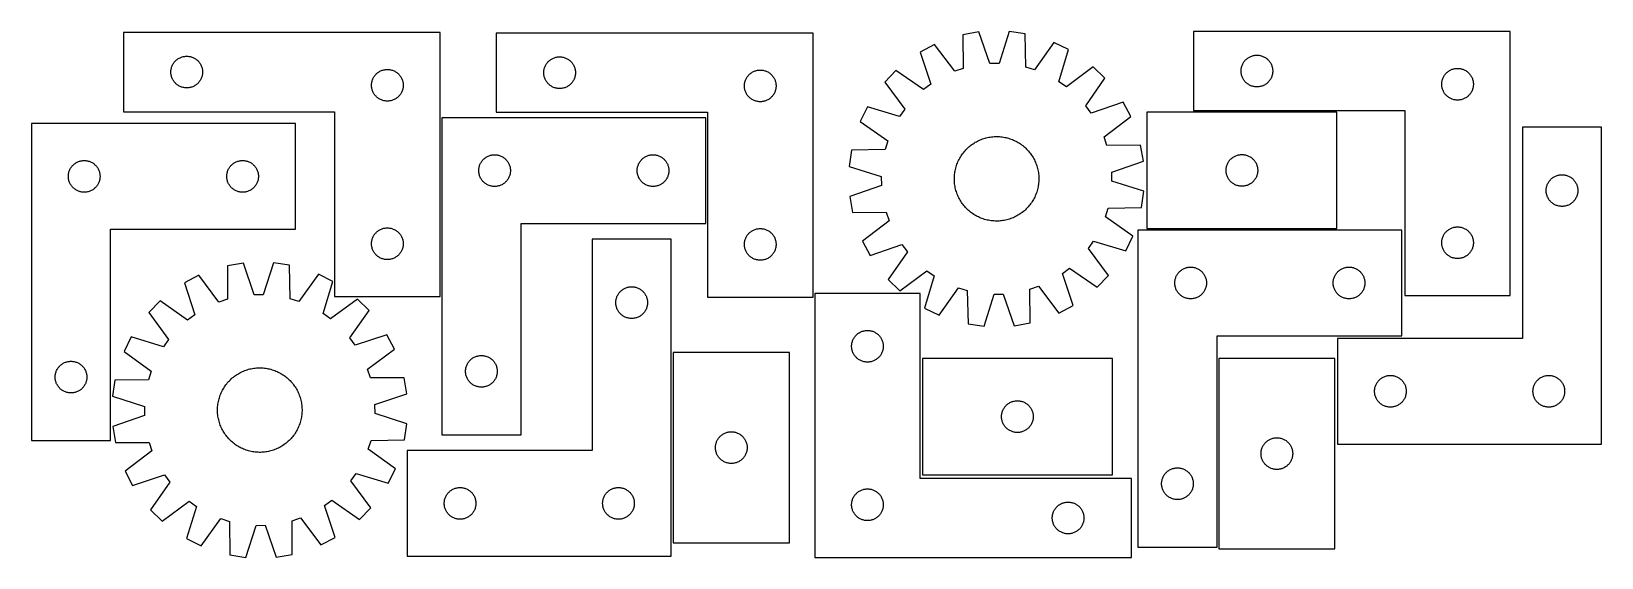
# Model space of a CAD drawing. Header units: millimetres. Extents: x 7 to 1493, y 7 to 505.
import ezdxf

# ---------------------------------------------------------------- set-up
doc = ezdxf.new("R2010")
doc.units = ezdxf.units.MM
doc.layers.add('CUT', color=7, linetype='CONTINUOUS', true_color=0x000000)

msp = doc.modelspace()

# ---------------------------------------------------------------- linework, layer by layer
at = {"layer": 'CUT'}
for p, q in [((393.604213, 503.786901), (93.604213, 503.786901)), ((93.604213, 503.786901), (93.604213, 428.786901)), ((393.604213, 253.786901), (393.604213, 503.786901)), ((746.717433, 503.175084), (446.717433, 503.175084)), ((446.717433, 503.175084), (446.717433, 428.175084)), ((746.717433, 253.175084), (746.717433, 503.175084)), ((861.641849, 492.243499), (848.060505, 485.013172)), ((880.910833, 466.991153), (861.641849, 492.243499)), ((903.771978, 504.228357), (888.621058, 501.548773)), ((888.621058, 501.548773), (889.016592, 469.786872)), ((914.294467, 474.257504), (903.771978, 504.228357)), ((932.306218, 504.741163), (922.867426, 474.411574)), ((947.543636, 502.607707), (932.306218, 504.741163)), ((948.289615, 470.852105), (947.543636, 502.607707)), ((974.839777, 494.27785), (956.490594, 468.349444)), ((988.672149, 487.540192), (974.839777, 494.27785)), ((1407.044734, 504.745153), (1107.044734, 504.745153)), ((1107.044734, 504.745153), (1107.044734, 429.745153)), ((1407.044734, 254.745153), (1407.044734, 504.745153)), ((141.842416, 475.596043), (142.337234, 476.189183)), ((142.337234, 476.189183), (142.86193, 476.756063)), ((142.86193, 476.756063), (143.415113, 477.295181)), ((143.415113, 477.295181), (143.995315, 477.805107)), ((143.995315, 477.805107), (144.600999, 478.284489)), ((144.600999, 478.284489), (145.230557, 478.732056)), ((145.230557, 478.732056), (145.882321, 479.14662)), ((145.882321, 479.14662), (146.554562, 479.527083)), ((146.554562, 479.527083), (147.245497, 479.872435)), ((147.245497, 479.872435), (147.953295, 480.18176)), ((147.953295, 480.18176), (148.676077, 480.454239)), ((148.676077, 480.454239), (149.411929, 480.689149)), ((149.411929, 480.689149), (150.158897, 480.885866)), ((150.158897, 480.885866), (150.915002, 481.04387)), ((150.915002, 481.04387), (151.678238, 481.162741)), ((151.678238, 481.162741), (152.446581, 481.242164)), ((152.446581, 481.242164), (153.217994, 481.281928)), ((153.217994, 481.281928), (153.990432, 481.281928)), ((153.990432, 481.281928), (154.761845, 481.242164)), ((154.761845, 481.242164), (155.530188, 481.162741)), ((155.530188, 481.162741), (156.293424, 481.04387)), ((156.293424, 481.04387), (157.049529, 480.885866)), ((157.049529, 480.885866), (157.796498, 480.689149)), ((157.796498, 480.689149), (158.532349, 480.454239)), ((158.532349, 480.454239), (159.255131, 480.18176)), ((159.255131, 480.18176), (159.962929, 479.872435)), ((159.962929, 479.872435), (160.653864, 479.527083)), ((160.653864, 479.527083), (161.326105, 479.14662)), ((161.326105, 479.14662), (161.977869, 478.732056)), ((161.977869, 478.732056), (162.607427, 478.284489)), ((162.607427, 478.284489), (163.213111, 477.805107)), ((163.213111, 477.805107), (163.793313, 477.295181)), ((163.793313, 477.295181), (164.346496, 476.756063)), ((164.346496, 476.756063), (164.871192, 476.189183)), ((164.871192, 476.189183), (165.36601, 475.596043)), ((495.450454, 475.577366), (495.97515, 476.144247)), ((495.97515, 476.144247), (496.528333, 476.683365)), ((496.528333, 476.683365), (497.108536, 477.193291)), ((497.108536, 477.193291), (497.714219, 477.672673)), ((497.714219, 477.672673), (498.343777, 478.12024)), ((498.343777, 478.12024), (498.995541, 478.534804)), ((498.995541, 478.534804), (499.667782, 478.915266)), ((499.667782, 478.915266), (500.358717, 479.260618)), ((500.358717, 479.260618), (501.066515, 479.569944)), ((501.066515, 479.569944), (501.789298, 479.842423)), ((501.789298, 479.842423), (502.525149, 480.077333)), ((502.525149, 480.077333), (503.272117, 480.27405)), ((503.272117, 480.27405), (504.028222, 480.432054)), ((504.028222, 480.432054), (504.791458, 480.550925)), ((504.791458, 480.550925), (505.559801, 480.630347)), ((505.559801, 480.630347), (506.331215, 480.670111)), ((506.331215, 480.670111), (507.103652, 480.670111)), ((507.103652, 480.670111), (507.875065, 480.630347)), ((507.875065, 480.630347), (508.643409, 480.550925)), ((508.643409, 480.550925), (509.406645, 480.432054)), ((509.406645, 480.432054), (510.162749, 480.27405)), ((510.162749, 480.27405), (510.909718, 480.077333)), ((510.909718, 480.077333), (511.645569, 479.842423)), ((511.645569, 479.842423), (512.368352, 479.569944)), ((512.368352, 479.569944), (513.076149, 479.260618)), ((513.076149, 479.260618), (513.767084, 478.915266)), ((513.767084, 478.915266), (514.439325, 478.534804)), ((514.439325, 478.534804), (515.091089, 478.12024)), ((515.091089, 478.12024), (515.720648, 477.672673)), ((515.720648, 477.672673), (516.326331, 477.193291)), ((516.326331, 477.193291), (516.906533, 476.683365)), ((516.906533, 476.683365), (517.459716, 476.144247)), ((517.459716, 476.144247), (517.984412, 475.577366)), ((848.060505, 485.013172), (858.251647, 454.928036)), ((979.568596, 457.108299), (988.672149, 487.540192)), ((1154.388101, 475.295596), (1154.819309, 475.936469)), ((1154.819309, 475.936469), (1155.282937, 476.554295)), ((1155.282937, 476.554295), (1155.777755, 477.147435)), ((1155.777755, 477.147435), (1156.302452, 477.714315)), ((1156.302452, 477.714315), (1156.855634, 478.253433)), ((1156.855634, 478.253433), (1157.435837, 478.763359)), ((1157.435837, 478.763359), (1158.04152, 479.242741)), ((1158.04152, 479.242741), (1158.671079, 479.690308)), ((1158.671079, 479.690308), (1159.322842, 480.104872)), ((1159.322842, 480.104872), (1159.995083, 480.485335)), ((1159.995083, 480.485335), (1160.686018, 480.830687)), ((1160.686018, 480.830687), (1161.393816, 481.140012)), ((1161.393816, 481.140012), (1162.116599, 481.412491)), ((1162.116599, 481.412491), (1162.85245, 481.647401)), ((1162.85245, 481.647401), (1163.599418, 481.844118)), ((1163.599418, 481.844118), (1164.355523, 482.002122)), ((1164.355523, 482.002122), (1165.118759, 482.120993)), ((1165.118759, 482.120993), (1165.887102, 482.200416)), ((1165.887102, 482.200416), (1166.658516, 482.24018)), ((1166.658516, 482.24018), (1167.430953, 482.24018)), ((1167.430953, 482.24018), (1168.202366, 482.200416)), ((1168.202366, 482.200416), (1168.97071, 482.120993)), ((1168.97071, 482.120993), (1169.733946, 482.002122)), ((1169.733946, 482.002122), (1170.49005, 481.844118)), ((1170.49005, 481.844118), (1171.237019, 481.647401)), ((1171.237019, 481.647401), (1171.97287, 481.412491)), ((1171.97287, 481.412491), (1172.695653, 481.140012)), ((1172.695653, 481.140012), (1173.40345, 480.830687)), ((1173.40345, 480.830687), (1174.094385, 480.485335)), ((1174.094385, 480.485335), (1174.766626, 480.104872)), ((1174.766626, 480.104872), (1175.41839, 479.690308)), ((1175.41839, 479.690308), (1176.047949, 479.242741)), ((1176.047949, 479.242741), (1176.653632, 478.763359)), ((1176.653632, 478.763359), (1177.233834, 478.253433)), ((1177.233834, 478.253433), (1177.787017, 477.714315)), ((1177.787017, 477.714315), (1178.311713, 477.147435)), ((1178.311713, 477.147435), (1178.806531, 476.554295)), ((1178.806531, 476.554295), (1179.270159, 475.936469)), ((1179.270159, 475.936469), (1179.701368, 475.295596)), ((138.604213, 466.286901), (138.624102, 467.059082)), ((138.624102, 465.514719), (138.604213, 466.286901)), ((138.624102, 467.059082), (138.683715, 467.829216)), ((138.683715, 464.744586), (138.624102, 465.514719)), ((138.683715, 467.829216), (138.782895, 468.595259)), ((138.782895, 463.978542), (138.683715, 464.744586)), ((138.782895, 468.595259), (138.921378, 469.355182)), ((138.921378, 463.21862), (138.782895, 463.978542)), ((138.921378, 469.355182), (139.098797, 470.106968)), ((139.098797, 462.466834), (138.921378, 463.21862)), ((139.098797, 470.106968), (139.314682, 470.848623)), ((139.314682, 461.725178), (139.098797, 462.466834)), ((139.314682, 470.848623), (139.568461, 471.578182)), ((139.568461, 460.99562), (139.314682, 461.725178)), ((139.568461, 471.578182), (139.85946, 472.293709)), ((139.85946, 460.280092), (139.568461, 460.99562)), ((139.85946, 472.293709), (140.186907, 472.993308)), ((140.186907, 472.993308), (140.549934, 473.675122)), ((140.549934, 473.675122), (140.94758, 474.337344)), ((140.94758, 474.337344), (141.378788, 474.978217)), ((141.378788, 474.978217), (141.842416, 475.596043)), ((165.36601, 475.596043), (165.829638, 474.978217)), ((165.829638, 474.978217), (166.260846, 474.337344)), ((166.260846, 474.337344), (166.658492, 473.675122)), ((166.658492, 473.675122), (167.021519, 472.993308)), ((167.021519, 472.993308), (167.348967, 472.293709)), ((167.348967, 472.293709), (167.639965, 471.578182)), ((167.639965, 460.99562), (167.348967, 460.280092)), ((167.639965, 471.578182), (167.893744, 470.848623)), ((167.893744, 461.725178), (167.639965, 460.99562)), ((167.893744, 470.848623), (168.109629, 470.106968)), ((168.109629, 462.466834), (167.893744, 461.725178)), ((168.109629, 470.106968), (168.287048, 469.355182)), ((168.287048, 463.21862), (168.109629, 462.466834)), ((168.287048, 469.355182), (168.425532, 468.595259)), ((168.425532, 463.978542), (168.287048, 463.21862)), ((168.425532, 468.595259), (168.524711, 467.829216)), ((168.524711, 464.744586), (168.425532, 463.978542)), ((168.524711, 467.829216), (168.584324, 467.059082)), ((168.584324, 465.514719), (168.524711, 464.744586)), ((168.584324, 467.059082), (168.604213, 466.286901)), ((168.604213, 466.286901), (168.584324, 465.514719)), ((330.186907, 460.493308), (330.549934, 461.175122)), ((330.549934, 461.175122), (330.94758, 461.837344)), ((330.94758, 461.837344), (331.378788, 462.478217)), ((331.378788, 462.478217), (331.842416, 463.096043)), ((331.842416, 463.096043), (332.337234, 463.689183)), ((332.337234, 463.689183), (332.86193, 464.256063)), ((332.86193, 464.256063), (333.415113, 464.795181)), ((333.415113, 464.795181), (333.995315, 465.305107)), ((333.995315, 465.305107), (334.600999, 465.784489)), ((334.600999, 465.784489), (335.230557, 466.232056)), ((335.230557, 466.232056), (335.882321, 466.64662)), ((335.882321, 466.64662), (336.554562, 467.027083)), ((336.554562, 467.027083), (337.245497, 467.372435)), ((337.245497, 467.372435), (337.953295, 467.68176)), ((337.953295, 467.68176), (338.676077, 467.954239)), ((338.676077, 467.954239), (339.411929, 468.189149)), ((339.411929, 468.189149), (340.158897, 468.385866)), ((340.158897, 468.385866), (340.915002, 468.54387)), ((340.915002, 468.54387), (341.678238, 468.662741)), ((341.678238, 468.662741), (342.446581, 468.742164)), ((342.446581, 468.742164), (343.217994, 468.781928)), ((343.217994, 468.781928), (343.990432, 468.781928)), ((343.990432, 468.781928), (344.761845, 468.742164)), ((344.761845, 468.742164), (345.530188, 468.662741)), ((345.530188, 468.662741), (346.293424, 468.54387)), ((346.293424, 468.54387), (347.049529, 468.385866)), ((347.049529, 468.385866), (347.796498, 468.189149)), ((347.796498, 468.189149), (348.532349, 467.954239)), ((348.532349, 467.954239), (349.255131, 467.68176)), ((349.255131, 467.68176), (349.962929, 467.372435)), ((349.962929, 467.372435), (350.653864, 467.027083)), ((350.653864, 467.027083), (351.326105, 466.64662)), ((351.326105, 466.64662), (351.977869, 466.232056)), ((351.977869, 466.232056), (352.607427, 465.784489)), ((352.607427, 465.784489), (353.213111, 465.305107)), ((353.213111, 465.305107), (353.793313, 464.795181)), ((353.793313, 464.795181), (354.346496, 464.256063)), ((354.346496, 464.256063), (354.871192, 463.689183)), ((354.871192, 463.689183), (355.36601, 463.096043)), ((355.36601, 463.096043), (355.829638, 462.478217)), ((355.829638, 462.478217), (356.260846, 461.837344)), ((356.260846, 461.837344), (356.658492, 461.175122)), ((356.658492, 461.175122), (357.021519, 460.493308)), ((491.717433, 465.675084), (491.737322, 466.447266)), ((491.737322, 464.902903), (491.717433, 465.675084)), ((491.737322, 466.447266), (491.796935, 467.217399)), ((491.796935, 464.132769), (491.737322, 464.902903)), ((491.796935, 467.217399), (491.896115, 467.983443)), ((491.896115, 463.366726), (491.796935, 464.132769)), ((491.896115, 467.983443), (492.034598, 468.743365)), ((492.034598, 462.606803), (491.896115, 463.366726)), ((492.034598, 468.743365), (492.212017, 469.495151)), ((492.212017, 461.855018), (492.034598, 462.606803)), ((492.212017, 469.495151), (492.427903, 470.236807)), ((492.427903, 461.113362), (492.212017, 461.855018)), ((492.427903, 470.236807), (492.681681, 470.966366)), ((492.681681, 460.383803), (492.427903, 461.113362)), ((492.681681, 470.966366), (492.97268, 471.681893)), ((492.97268, 471.681893), (493.300127, 472.381491)), ((493.300127, 472.381491), (493.663155, 473.063305)), ((493.663155, 473.063305), (494.0608, 473.725527)), ((494.0608, 473.725527), (494.492008, 474.366401)), ((494.492008, 474.366401), (494.955636, 474.984227)), ((494.955636, 474.984227), (495.450454, 475.577366)), ((517.984412, 475.577366), (518.47923, 474.984227)), ((518.47923, 474.984227), (518.942858, 474.366401)), ((518.942858, 474.366401), (519.374067, 473.725527)), ((519.374067, 473.725527), (519.771712, 473.063305)), ((519.771712, 473.063305), (520.13474, 472.381491)), ((520.13474, 472.381491), (520.462187, 471.681893)), ((520.462187, 471.681893), (520.753186, 470.966366)), ((520.753186, 470.966366), (521.006964, 470.236807)), ((521.006964, 461.113362), (520.753186, 460.383803)), ((521.006964, 470.236807), (521.222849, 469.495151)), ((521.222849, 461.855018), (521.006964, 461.113362)), ((521.222849, 469.495151), (521.400269, 468.743365)), ((521.400269, 462.606803), (521.222849, 461.855018)), ((521.400269, 468.743365), (521.538752, 467.983443)), ((521.538752, 463.366726), (521.400269, 462.606803)), ((521.538752, 467.983443), (521.637931, 467.217399)), ((521.637931, 464.132769), (521.538752, 463.366726)), ((521.637931, 467.217399), (521.697545, 466.447266)), ((521.697545, 464.902903), (521.637931, 464.132769)), ((521.697545, 466.447266), (521.717433, 465.675084)), ((521.717433, 465.675084), (521.697545, 464.902903)), ((683.663155, 460.563305), (684.0608, 461.225527)), ((684.0608, 461.225527), (684.492008, 461.866401)), ((684.492008, 461.866401), (684.955636, 462.484227)), ((684.955636, 462.484227), (685.450454, 463.077366)), ((685.450454, 463.077366), (685.97515, 463.644247)), ((685.97515, 463.644247), (686.528333, 464.183365)), ((686.528333, 464.183365), (687.108536, 464.693291)), ((687.108536, 464.693291), (687.714219, 465.172673)), ((687.714219, 465.172673), (688.343777, 465.62024)), ((688.343777, 465.62024), (688.995541, 466.034804)), ((688.995541, 466.034804), (689.667782, 466.415266)), ((689.667782, 466.415266), (690.358717, 466.760618)), ((690.358717, 466.760618), (691.066515, 467.069944)), ((691.066515, 467.069944), (691.789298, 467.342423)), ((691.789298, 467.342423), (692.525149, 467.577333)), ((692.525149, 467.577333), (693.272117, 467.77405)), ((693.272117, 467.77405), (694.028222, 467.932054)), ((694.028222, 467.932054), (694.791458, 468.050925)), ((694.791458, 468.050925), (695.559801, 468.130347)), ((695.559801, 468.130347), (696.331215, 468.170111)), ((696.331215, 468.170111), (697.103652, 468.170111)), ((697.103652, 468.170111), (697.875065, 468.130347)), ((697.875065, 468.130347), (698.643409, 468.050925)), ((698.643409, 468.050925), (699.406645, 467.932054)), ((699.406645, 467.932054), (700.162749, 467.77405)), ((700.162749, 467.77405), (700.909718, 467.577333)), ((700.909718, 467.577333), (701.645569, 467.342423)), ((701.645569, 467.342423), (702.368352, 467.069944)), ((702.368352, 467.069944), (703.076149, 466.760618)), ((703.076149, 466.760618), (703.767084, 466.415266)), ((703.767084, 466.415266), (704.439325, 466.034804)), ((704.439325, 466.034804), (705.091089, 465.62024)), ((705.091089, 465.62024), (705.720648, 465.172673)), ((705.720648, 465.172673), (706.326331, 464.693291)), ((706.326331, 464.693291), (706.906533, 464.183365)), ((706.906533, 464.183365), (707.459716, 463.644247)), ((707.459716, 463.644247), (707.984412, 463.077366)), ((707.984412, 463.077366), (708.47923, 462.484227)), ((708.47923, 462.484227), (708.942858, 461.866401)), ((708.942858, 461.866401), (709.374067, 461.225527)), ((709.374067, 461.225527), (709.771712, 460.563305)), ((825.27724, 467.826297), (814.594908, 456.752981)), ((851.406537, 449.764332), (825.27724, 467.826297)), ((889.016592, 469.786872), (880.910833, 466.991153)), ((922.867426, 474.411574), (914.294467, 474.257504)), ((956.490594, 468.349444), (948.289615, 470.852105)), ((1012.058254, 471.183056), (986.594826, 452.193886)), ((1023.13157, 460.500724), (1012.058254, 471.183056)), ((1152.044734, 467.245153), (1152.064623, 468.017334)), ((1152.064623, 466.472971), (1152.044734, 467.245153)), ((1152.064623, 468.017334), (1152.124236, 468.787468)), ((1152.124236, 465.702838), (1152.064623, 466.472971)), ((1152.124236, 468.787468), (1152.223416, 469.553511)), ((1152.223416, 464.936794), (1152.124236, 465.702838)), ((1152.223416, 469.553511), (1152.361899, 470.313434)), ((1152.361899, 464.176872), (1152.223416, 464.936794)), ((1152.361899, 470.313434), (1152.539318, 471.06522)), ((1152.539318, 463.425086), (1152.361899, 464.176872)), ((1152.539318, 471.06522), (1152.755204, 471.806875)), ((1152.755204, 462.68343), (1152.539318, 463.425086)), ((1152.755204, 471.806875), (1153.008982, 472.536434)), ((1153.008982, 461.953871), (1152.755204, 462.68343)), ((1153.008982, 472.536434), (1153.299981, 473.251961)), ((1153.299981, 461.238344), (1153.008982, 461.953871)), ((1153.299981, 473.251961), (1153.627428, 473.95156)), ((1153.627428, 460.538746), (1153.299981, 461.238344)), ((1153.627428, 473.95156), (1153.990456, 474.633374)), ((1153.990456, 474.633374), (1154.388101, 475.295596)), ((1179.701368, 475.295596), (1180.099013, 474.633374)), ((1180.099013, 474.633374), (1180.462041, 473.95156)), ((1180.462041, 473.95156), (1180.789488, 473.251961)), ((1180.789488, 461.238344), (1180.462041, 460.538746)), ((1180.789488, 473.251961), (1181.080487, 472.536434)), ((1181.080487, 461.953871), (1180.789488, 461.238344)), ((1181.080487, 472.536434), (1181.334265, 471.806875)), ((1181.334265, 462.68343), (1181.080487, 461.953871)), ((1181.334265, 471.806875), (1181.55015, 471.06522)), ((1181.55015, 463.425086), (1181.334265, 462.68343)), ((1181.55015, 471.06522), (1181.72757, 470.313434)), ((1181.72757, 464.176872), (1181.55015, 463.425086)), ((1181.72757, 470.313434), (1181.866053, 469.553511)), ((1181.866053, 464.936794), (1181.72757, 464.176872)), ((1181.866053, 469.553511), (1181.965232, 468.787468)), ((1181.965232, 465.702838), (1181.866053, 464.936794)), ((1181.965232, 468.787468), (1182.024846, 468.017334)), ((1182.024846, 466.472971), (1181.965232, 465.702838)), ((1182.024846, 468.017334), (1182.044734, 467.245153)), ((1182.044734, 467.245153), (1182.024846, 466.472971)), ((1343.299981, 460.751961), (1343.627428, 461.45156)), ((1343.627428, 461.45156), (1343.990456, 462.133374)), ((1343.990456, 462.133374), (1344.388101, 462.795596)), ((1344.388101, 462.795596), (1344.819309, 463.436469)), ((1344.819309, 463.436469), (1345.282937, 464.054295)), ((1345.282937, 464.054295), (1345.777755, 464.647435)), ((1345.777755, 464.647435), (1346.302452, 465.214315)), ((1346.302452, 465.214315), (1346.855634, 465.753433)), ((1346.855634, 465.753433), (1347.435837, 466.263359)), ((1347.435837, 466.263359), (1348.04152, 466.742741)), ((1348.04152, 466.742741), (1348.671079, 467.190308)), ((1348.671079, 467.190308), (1349.322842, 467.604872)), ((1349.322842, 467.604872), (1349.995083, 467.985335)), ((1349.995083, 467.985335), (1350.686018, 468.330687)), ((1350.686018, 468.330687), (1351.393816, 468.640012)), ((1351.393816, 468.640012), (1352.116599, 468.912491)), ((1352.116599, 468.912491), (1352.85245, 469.147401)), ((1352.85245, 469.147401), (1353.599418, 469.344118)), ((1353.599418, 469.344118), (1354.355523, 469.502122)), ((1354.355523, 469.502122), (1355.118759, 469.620993)), ((1355.118759, 469.620993), (1355.887102, 469.700416)), ((1355.887102, 469.700416), (1356.658516, 469.74018)), ((1356.658516, 469.74018), (1357.430953, 469.74018)), ((1357.430953, 469.74018), (1358.202366, 469.700416)), ((1358.202366, 469.700416), (1358.97071, 469.620993)), ((1358.97071, 469.620993), (1359.733946, 469.502122)), ((1359.733946, 469.502122), (1360.49005, 469.344118)), ((1360.49005, 469.344118), (1361.237019, 469.147401)), ((1361.237019, 469.147401), (1361.97287, 468.912491)), ((1361.97287, 468.912491), (1362.695653, 468.640012)), ((1362.695653, 468.640012), (1363.40345, 468.330687)), ((1363.40345, 468.330687), (1364.094385, 467.985335)), ((1364.094385, 467.985335), (1364.766626, 467.604872)), ((1364.766626, 467.604872), (1365.41839, 467.190308)), ((1365.41839, 467.190308), (1366.047949, 466.742741)), ((1366.047949, 466.742741), (1366.653632, 466.263359)), ((1366.653632, 466.263359), (1367.233834, 465.753433)), ((1367.233834, 465.753433), (1367.787017, 465.214315)), ((1367.787017, 465.214315), (1368.311713, 464.647435)), ((1368.311713, 464.647435), (1368.806531, 464.054295)), ((1368.806531, 464.054295), (1369.270159, 463.436469)), ((1369.270159, 463.436469), (1369.701368, 462.795596)), ((1369.701368, 462.795596), (1370.099013, 462.133374)), ((1370.099013, 462.133374), (1370.462041, 461.45156)), ((1370.462041, 461.45156), (1370.789488, 460.751961)), ((140.186907, 459.580494), (139.85946, 460.280092)), ((140.549934, 458.89868), (140.186907, 459.580494)), ((140.94758, 458.236458), (140.549934, 458.89868)), ((141.378788, 457.595584), (140.94758, 458.236458)), ((141.842416, 456.977759), (141.378788, 457.595584)), ((142.337234, 456.384619), (141.842416, 456.977759)), ((142.86193, 455.817738), (142.337234, 456.384619)), ((143.415113, 455.27862), (142.86193, 455.817738)), ((143.995315, 454.768694), (143.415113, 455.27862)), ((144.600999, 454.289312), (143.995315, 454.768694)), ((145.230557, 453.841746), (144.600999, 454.289312)), ((145.882321, 453.427181), (145.230557, 453.841746)), ((146.554562, 453.046719), (145.882321, 453.427181)), ((147.245497, 452.701367), (146.554562, 453.046719)), ((147.953295, 452.392041), (147.245497, 452.701367)), ((148.676077, 452.119562), (147.953295, 452.392041)), ((149.411929, 451.884653), (148.676077, 452.119562)), ((150.158897, 451.687935), (149.411929, 451.884653)), ((150.915002, 451.529932), (150.158897, 451.687935)), ((151.678238, 451.411061), (150.915002, 451.529932)), ((152.446581, 451.331638), (151.678238, 451.411061)), ((153.217994, 451.291874), (152.446581, 451.331638)), ((153.990432, 451.291874), (153.217994, 451.291874)), ((154.761845, 451.331638), (153.990432, 451.291874)), ((155.530188, 451.411061), (154.761845, 451.331638)), ((156.293424, 451.529932), (155.530188, 451.411061)), ((157.049529, 451.687935), (156.293424, 451.529932)), ((157.796498, 451.884653), (157.049529, 451.687935)), ((158.532349, 452.119562), (157.796498, 451.884653)), ((159.255131, 452.392041), (158.532349, 452.119562)), ((159.962929, 452.701367), (159.255131, 452.392041)), ((160.653864, 453.046719), (159.962929, 452.701367)), ((161.326105, 453.427181), (160.653864, 453.046719)), ((161.977869, 453.841746), (161.326105, 453.427181)), ((162.607427, 454.289312), (161.977869, 453.841746)), ((163.213111, 454.768694), (162.607427, 454.289312)), ((163.793313, 455.27862), (163.213111, 454.768694)), ((164.346496, 455.817738), (163.793313, 455.27862)), ((164.871192, 456.384619), (164.346496, 455.817738)), ((165.36601, 456.977759), (164.871192, 456.384619)), ((165.829638, 457.595584), (165.36601, 456.977759)), ((166.260846, 458.236458), (165.829638, 457.595584)), ((166.658492, 458.89868), (166.260846, 458.236458)), ((167.021519, 459.580494), (166.658492, 458.89868)), ((167.348967, 460.280092), (167.021519, 459.580494)), ((328.604213, 453.786901), (328.624102, 454.559082)), ((328.624102, 453.014719), (328.604213, 453.786901)), ((328.624102, 454.559082), (328.683715, 455.329216)), ((328.683715, 452.244586), (328.624102, 453.014719)), ((328.683715, 455.329216), (328.782895, 456.095259)), ((328.782895, 451.478542), (328.683715, 452.244586)), ((328.782895, 456.095259), (328.921378, 456.855182)), ((328.921378, 450.71862), (328.782895, 451.478542)), ((328.921378, 456.855182), (329.098797, 457.606968)), ((329.098797, 449.966834), (328.921378, 450.71862)), ((329.098797, 457.606968), (329.314682, 458.348623)), ((329.314682, 449.225178), (329.098797, 449.966834)), ((329.314682, 458.348623), (329.568461, 459.078182)), ((329.568461, 448.49562), (329.314682, 449.225178)), ((329.568461, 459.078182), (329.85946, 459.793709)), ((329.85946, 447.780092), (329.568461, 448.49562)), ((329.85946, 459.793709), (330.186907, 460.493308)), ((330.186907, 447.080494), (329.85946, 447.780092)), ((330.549934, 446.39868), (330.186907, 447.080494)), ((330.94758, 445.736458), (330.549934, 446.39868)), ((356.658492, 446.39868), (356.260846, 445.736458)), ((357.021519, 447.080494), (356.658492, 446.39868)), ((357.021519, 460.493308), (357.348967, 459.793709)), ((357.348967, 447.780092), (357.021519, 447.080494)), ((357.348967, 459.793709), (357.639965, 459.078182)), ((357.639965, 448.49562), (357.348967, 447.780092)), ((357.639965, 459.078182), (357.893744, 458.348623)), ((357.893744, 449.225178), (357.639965, 448.49562)), ((357.893744, 458.348623), (358.109629, 457.606968)), ((358.109629, 449.966834), (357.893744, 449.225178)), ((358.109629, 457.606968), (358.287048, 456.855182)), ((358.287048, 450.71862), (358.109629, 449.966834)), ((358.287048, 456.855182), (358.425532, 456.095259)), ((358.425532, 451.478542), (358.287048, 450.71862)), ((358.425532, 456.095259), (358.524711, 455.329216)), ((358.524711, 452.244586), (358.425532, 451.478542)), ((358.524711, 455.329216), (358.584324, 454.559082)), ((358.584324, 453.014719), (358.524711, 452.244586)), ((358.584324, 454.559082), (358.604213, 453.786901)), ((358.604213, 453.786901), (358.584324, 453.014719)), ((492.97268, 459.668276), (492.681681, 460.383803)), ((493.300127, 458.968678), (492.97268, 459.668276)), ((493.663155, 458.286863), (493.300127, 458.968678)), ((494.0608, 457.624641), (493.663155, 458.286863)), ((494.492008, 456.983768), (494.0608, 457.624641)), ((494.955636, 456.365942), (494.492008, 456.983768)), ((495.450454, 455.772803), (494.955636, 456.365942)), ((495.97515, 455.205922), (495.450454, 455.772803)), ((496.528333, 454.666804), (495.97515, 455.205922)), ((497.108536, 454.156878), (496.528333, 454.666804)), ((497.714219, 453.677496), (497.108536, 454.156878)), ((498.343777, 453.229929), (497.714219, 453.677496)), ((498.995541, 452.815365), (498.343777, 453.229929)), ((499.667782, 452.434902), (498.995541, 452.815365)), ((500.358717, 452.08955), (499.667782, 452.434902)), ((501.066515, 451.780225), (500.358717, 452.08955)), ((501.789298, 451.507746), (501.066515, 451.780225)), ((502.525149, 451.272836), (501.789298, 451.507746)), ((503.272117, 451.076119), (502.525149, 451.272836)), ((504.028222, 450.918115), (503.272117, 451.076119)), ((504.791458, 450.799244), (504.028222, 450.918115)), ((505.559801, 450.719822), (504.791458, 450.799244)), ((506.331215, 450.680057), (505.559801, 450.719822)), ((507.103652, 450.680057), (506.331215, 450.680057)), ((507.875065, 450.719822), (507.103652, 450.680057)), ((508.643409, 450.799244), (507.875065, 450.719822)), ((509.406645, 450.918115), (508.643409, 450.799244)), ((510.162749, 451.076119), (509.406645, 450.918115)), ((510.909718, 451.272836), (510.162749, 451.076119)), ((511.645569, 451.507746), (510.909718, 451.272836)), ((512.368352, 451.780225), (511.645569, 451.507746)), ((513.076149, 452.08955), (512.368352, 451.780225)), ((513.767084, 452.434902), (513.076149, 452.08955)), ((514.439325, 452.815365), (513.767084, 452.434902)), ((515.091089, 453.229929), (514.439325, 452.815365)), ((515.720648, 453.677496), (515.091089, 453.229929)), ((516.326331, 454.156878), (515.720648, 453.677496)), ((516.906533, 454.666804), (516.326331, 454.156878)), ((517.459716, 455.205922), (516.906533, 454.666804)), ((517.984412, 455.772803), (517.459716, 455.205922)), ((518.47923, 456.365942), (517.984412, 455.772803)), ((518.942858, 456.983768), (518.47923, 456.365942)), ((519.374067, 457.624641), (518.942858, 456.983768)), ((519.771712, 458.286863), (519.374067, 457.624641)), ((520.13474, 458.968678), (519.771712, 458.286863)), ((520.462187, 459.668276), (520.13474, 458.968678)), ((520.753186, 460.383803), (520.462187, 459.668276)), ((681.717433, 453.175084), (681.737322, 453.947266)), ((681.737322, 452.402903), (681.717433, 453.175084)), ((681.737322, 453.947266), (681.796935, 454.717399)), ((681.796935, 451.632769), (681.737322, 452.402903)), ((681.796935, 454.717399), (681.896115, 455.483443)), ((681.896115, 450.866726), (681.796935, 451.632769)), ((681.896115, 455.483443), (682.034598, 456.243365)), ((682.034598, 450.106803), (681.896115, 450.866726)), ((682.034598, 456.243365), (682.212017, 456.995151)), ((682.212017, 449.355018), (682.034598, 450.106803)), ((682.212017, 456.995151), (682.427903, 457.736807)), ((682.427903, 448.613362), (682.212017, 449.355018)), ((682.427903, 457.736807), (682.681681, 458.466366)), ((682.681681, 447.883803), (682.427903, 448.613362)), ((682.681681, 458.466366), (682.97268, 459.181893)), ((682.97268, 447.168276), (682.681681, 447.883803)), ((682.97268, 459.181893), (683.300127, 459.881491)), ((683.300127, 446.468678), (682.97268, 447.168276)), ((683.300127, 459.881491), (683.663155, 460.563305)), ((683.663155, 445.786863), (683.300127, 446.468678)), ((709.771712, 460.563305), (710.13474, 459.881491)), ((710.13474, 446.468678), (709.771712, 445.786863)), ((710.13474, 459.881491), (710.462187, 459.181893)), ((710.462187, 447.168276), (710.13474, 446.468678)), ((710.462187, 459.181893), (710.753186, 458.466366)), ((710.753186, 447.883803), (710.462187, 447.168276)), ((710.753186, 458.466366), (711.006964, 457.736807)), ((711.006964, 448.613362), (710.753186, 447.883803)), ((711.006964, 457.736807), (711.222849, 456.995151)), ((711.222849, 449.355018), (711.006964, 448.613362)), ((711.222849, 456.995151), (711.400269, 456.243365)), ((711.400269, 450.106803), (711.222849, 449.355018)), ((711.400269, 456.243365), (711.538752, 455.483443)), ((711.538752, 450.866726), (711.400269, 450.106803)), ((711.538752, 455.483443), (711.637931, 454.717399)), ((711.637931, 451.632769), (711.538752, 450.866726)), ((711.637931, 454.717399), (711.697545, 453.947266)), ((711.697545, 452.402903), (711.637931, 451.632769)), ((711.697545, 453.947266), (711.717433, 453.175084)), ((711.717433, 453.175084), (711.697545, 452.402903)), ((814.594908, 456.752981), (833.584079, 431.289553)), ((858.251647, 454.928036), (851.406537, 449.764332)), ((986.594826, 452.193886), (979.568596, 457.108299)), ((1005.069605, 434.371427), (1023.13157, 460.500724)), ((1153.990456, 459.856932), (1153.627428, 460.538746)), ((1154.388101, 459.19471), (1153.990456, 459.856932)), ((1154.819309, 458.553836), (1154.388101, 459.19471)), ((1155.282937, 457.936011), (1154.819309, 458.553836)), ((1155.777755, 457.342871), (1155.282937, 457.936011)), ((1156.302452, 456.77599), (1155.777755, 457.342871)), ((1156.855634, 456.236872), (1156.302452, 456.77599)), ((1157.435837, 455.726946), (1156.855634, 456.236872)), ((1158.04152, 455.247564), (1157.435837, 455.726946)), ((1158.671079, 454.799998), (1158.04152, 455.247564)), ((1159.322842, 454.385433), (1158.671079, 454.799998)), ((1159.995083, 454.004971), (1159.322842, 454.385433)), ((1160.686018, 453.659619), (1159.995083, 454.004971)), ((1161.393816, 453.350293), (1160.686018, 453.659619)), ((1162.116599, 453.077814), (1161.393816, 453.350293)), ((1162.85245, 452.842905), (1162.116599, 453.077814)), ((1163.599418, 452.646187), (1162.85245, 452.842905)), ((1164.355523, 452.488183), (1163.599418, 452.646187)), ((1165.118759, 452.369313), (1164.355523, 452.488183)), ((1165.887102, 452.28989), (1165.118759, 452.369313)), ((1166.658516, 452.250126), (1165.887102, 452.28989)), ((1167.430953, 452.250126), (1166.658516, 452.250126)), ((1168.202366, 452.28989), (1167.430953, 452.250126)), ((1168.97071, 452.369313), (1168.202366, 452.28989)), ((1169.733946, 452.488183), (1168.97071, 452.369313)), ((1170.49005, 452.646187), (1169.733946, 452.488183)), ((1171.237019, 452.842905), (1170.49005, 452.646187)), ((1171.97287, 453.077814), (1171.237019, 452.842905)), ((1172.695653, 453.350293), (1171.97287, 453.077814)), ((1173.40345, 453.659619), (1172.695653, 453.350293)), ((1174.094385, 454.004971), (1173.40345, 453.659619)), ((1174.766626, 454.385433), (1174.094385, 454.004971)), ((1175.41839, 454.799998), (1174.766626, 454.385433)), ((1176.047949, 455.247564), (1175.41839, 454.799998)), ((1176.653632, 455.726946), (1176.047949, 455.247564)), ((1177.233834, 456.236872), (1176.653632, 455.726946)), ((1177.787017, 456.77599), (1177.233834, 456.236872)), ((1178.311713, 457.342871), (1177.787017, 456.77599)), ((1178.806531, 457.936011), (1178.311713, 457.342871)), ((1179.270159, 458.553836), (1178.806531, 457.936011)), ((1179.701368, 459.19471), (1179.270159, 458.553836)), ((1180.099013, 459.856932), (1179.701368, 459.19471)), ((1180.462041, 460.538746), (1180.099013, 459.856932)), ((1342.044734, 454.745153), (1342.064623, 455.517334)), ((1342.064623, 453.972971), (1342.044734, 454.745153)), ((1342.064623, 455.517334), (1342.124236, 456.287468)), ((1342.124236, 453.202838), (1342.064623, 453.972971)), ((1342.124236, 456.287468), (1342.223416, 457.053511)), ((1342.223416, 452.436794), (1342.124236, 453.202838)), ((1342.223416, 457.053511), (1342.361899, 457.813434)), ((1342.361899, 451.676872), (1342.223416, 452.436794)), ((1342.361899, 457.813434), (1342.539318, 458.56522)), ((1342.539318, 450.925086), (1342.361899, 451.676872)), ((1342.539318, 458.56522), (1342.755204, 459.306875)), ((1342.755204, 450.18343), (1342.539318, 450.925086)), ((1342.755204, 459.306875), (1343.008982, 460.036434)), ((1343.008982, 449.453871), (1342.755204, 450.18343)), ((1343.008982, 460.036434), (1343.299981, 460.751961)), ((1343.299981, 448.738344), (1343.008982, 449.453871)), ((1343.627428, 448.038746), (1343.299981, 448.738344)), ((1343.990456, 447.356932), (1343.627428, 448.038746)), ((1344.388101, 446.69471), (1343.990456, 447.356932)), ((1344.819309, 446.053836), (1344.388101, 446.69471)), ((1369.701368, 446.69471), (1369.270159, 446.053836)), ((1370.099013, 447.356932), (1369.701368, 446.69471)), ((1370.462041, 448.038746), (1370.099013, 447.356932)), ((1370.789488, 448.738344), (1370.462041, 448.038746)), ((1370.789488, 460.751961), (1371.080487, 460.036434)), ((1371.080487, 449.453871), (1370.789488, 448.738344)), ((1371.080487, 460.036434), (1371.334265, 459.306875)), ((1371.334265, 450.18343), (1371.080487, 449.453871)), ((1371.334265, 459.306875), (1371.55015, 458.56522)), ((1371.55015, 450.925086), (1371.334265, 450.18343)), ((1371.55015, 458.56522), (1371.72757, 457.813434)), ((1371.72757, 451.676872), (1371.55015, 450.925086)), ((1371.72757, 457.813434), (1371.866053, 457.053511)), ((1371.866053, 452.436794), (1371.72757, 451.676872)), ((1371.866053, 457.053511), (1371.965232, 456.287468)), ((1371.965232, 453.202838), (1371.866053, 452.436794)), ((1371.965232, 456.287468), (1372.024846, 455.517334)), ((1372.024846, 453.972971), (1371.965232, 453.202838)), ((1372.024846, 455.517334), (1372.044734, 454.745153)), ((1372.044734, 454.745153), (1372.024846, 453.972971)), ((331.378788, 445.095584), (330.94758, 445.736458)), ((331.842416, 444.477759), (331.378788, 445.095584)), ((332.337234, 443.884619), (331.842416, 444.477759)), ((332.86193, 443.317738), (332.337234, 443.884619)), ((333.415113, 442.77862), (332.86193, 443.317738)), ((333.995315, 442.268694), (333.415113, 442.77862)), ((334.600999, 441.789312), (333.995315, 442.268694)), ((335.230557, 441.341746), (334.600999, 441.789312)), ((335.882321, 440.927181), (335.230557, 441.341746)), ((336.554562, 440.546719), (335.882321, 440.927181)), ((337.245497, 440.201367), (336.554562, 440.546719)), ((337.953295, 439.892041), (337.245497, 440.201367)), ((338.676077, 439.619562), (337.953295, 439.892041)), ((339.411929, 439.384653), (338.676077, 439.619562)), ((340.158897, 439.187935), (339.411929, 439.384653)), ((340.915002, 439.029932), (340.158897, 439.187935)), ((341.678238, 438.911061), (340.915002, 439.029932)), ((342.446581, 438.831638), (341.678238, 438.911061)), ((343.217994, 438.791874), (342.446581, 438.831638)), ((343.990432, 438.791874), (343.217994, 438.791874)), ((344.761845, 438.831638), (343.990432, 438.791874)), ((345.530188, 438.911061), (344.761845, 438.831638)), ((346.293424, 439.029932), (345.530188, 438.911061)), ((347.049529, 439.187935), (346.293424, 439.029932)), ((347.796498, 439.384653), (347.049529, 439.187935)), ((348.532349, 439.619562), (347.796498, 439.384653)), ((349.255131, 439.892041), (348.532349, 439.619562)), ((349.962929, 440.201367), (349.255131, 439.892041)), ((350.653864, 440.546719), (349.962929, 440.201367)), ((351.326105, 440.927181), (350.653864, 440.546719)), ((351.977869, 441.341746), (351.326105, 440.927181)), ((352.607427, 441.789312), (351.977869, 441.341746)), ((353.213111, 442.268694), (352.607427, 441.789312)), ((353.793313, 442.77862), (353.213111, 442.268694)), ((354.346496, 443.317738), (353.793313, 442.77862)), ((354.871192, 443.884619), (354.346496, 443.317738)), ((355.36601, 444.477759), (354.871192, 443.884619)), ((355.829638, 445.095584), (355.36601, 444.477759)), ((356.260846, 445.736458), (355.829638, 445.095584)), ((684.0608, 445.124641), (683.663155, 445.786863)), ((684.492008, 444.483768), (684.0608, 445.124641)), ((684.955636, 443.865942), (684.492008, 444.483768)), ((685.450454, 443.272803), (684.955636, 443.865942)), ((685.97515, 442.705922), (685.450454, 443.272803)), ((686.528333, 442.166804), (685.97515, 442.705922)), ((687.108536, 441.656878), (686.528333, 442.166804)), ((687.714219, 441.177496), (687.108536, 441.656878)), ((688.343777, 440.729929), (687.714219, 441.177496)), ((688.995541, 440.315365), (688.343777, 440.729929)), ((689.667782, 439.934902), (688.995541, 440.315365)), ((690.358717, 439.58955), (689.667782, 439.934902)), ((691.066515, 439.280225), (690.358717, 439.58955)), ((691.789298, 439.007746), (691.066515, 439.280225)), ((692.525149, 438.772836), (691.789298, 439.007746)), ((693.272117, 438.576119), (692.525149, 438.772836)), ((694.028222, 438.418115), (693.272117, 438.576119)), ((694.791458, 438.299244), (694.028222, 438.418115)), ((695.559801, 438.219822), (694.791458, 438.299244)), ((696.331215, 438.180057), (695.559801, 438.219822)), ((697.103652, 438.180057), (696.331215, 438.180057)), ((697.875065, 438.219822), (697.103652, 438.180057)), ((698.643409, 438.299244), (697.875065, 438.219822)), ((699.406645, 438.418115), (698.643409, 438.299244)), ((700.162749, 438.576119), (699.406645, 438.418115)), ((700.909718, 438.772836), (700.162749, 438.576119)), ((701.645569, 439.007746), (700.909718, 438.772836)), ((702.368352, 439.280225), (701.645569, 439.007746)), ((703.076149, 439.58955), (702.368352, 439.280225)), ((703.767084, 439.934902), (703.076149, 439.58955)), ((704.439325, 440.315365), (703.767084, 439.934902)), ((705.091089, 440.729929), (704.439325, 440.315365)), ((705.720648, 441.177496), (705.091089, 440.729929)), ((706.326331, 441.656878), (705.720648, 441.177496)), ((706.906533, 442.166804), (706.326331, 441.656878)), ((707.459716, 442.705922), (706.906533, 442.166804)), ((707.984412, 443.272803), (707.459716, 442.705922)), ((708.47923, 443.865942), (707.984412, 443.272803)), ((708.942858, 444.483768), (708.47923, 443.865942)), ((709.374067, 445.124641), (708.942858, 444.483768)), ((709.771712, 445.786863), (709.374067, 445.124641)), ((798.237772, 433.366876), (791.500114, 419.534504)), ((828.669665, 424.263323), (798.237772, 433.366876)), ((833.584079, 431.289553), (828.669665, 424.263323)), ((1010.23331, 427.526317), (1005.069605, 434.371427)), ((1040.318445, 437.717459), (1010.23331, 427.526317)), ((1047.548773, 424.136115), (1040.318445, 437.717459)), ((1345.282937, 445.436011), (1344.819309, 446.053836)), ((1345.777755, 444.842871), (1345.282937, 445.436011)), ((1346.302452, 444.27599), (1345.777755, 444.842871)), ((1346.855634, 443.736872), (1346.302452, 444.27599)), ((1347.435837, 443.226946), (1346.855634, 443.736872)), ((1348.04152, 442.747564), (1347.435837, 443.226946)), ((1348.671079, 442.299998), (1348.04152, 442.747564)), ((1349.322842, 441.885433), (1348.671079, 442.299998)), ((1349.995083, 441.504971), (1349.322842, 441.885433)), ((1350.686018, 441.159619), (1349.995083, 441.504971)), ((1351.393816, 440.850293), (1350.686018, 441.159619)), ((1352.116599, 440.577814), (1351.393816, 440.850293)), ((1352.85245, 440.342905), (1352.116599, 440.577814)), ((1353.599418, 440.146187), (1352.85245, 440.342905)), ((1354.355523, 439.988183), (1353.599418, 440.146187)), ((1355.118759, 439.869313), (1354.355523, 439.988183)), ((1355.887102, 439.78989), (1355.118759, 439.869313)), ((1356.658516, 439.750126), (1355.887102, 439.78989)), ((1357.430953, 439.750126), (1356.658516, 439.750126)), ((1358.202366, 439.78989), (1357.430953, 439.750126)), ((1358.97071, 439.869313), (1358.202366, 439.78989)), ((1359.733946, 439.988183), (1358.97071, 439.869313)), ((1360.49005, 440.146187), (1359.733946, 439.988183)), ((1361.237019, 440.342905), (1360.49005, 440.146187)), ((1361.97287, 440.577814), (1361.237019, 440.342905)), ((1362.695653, 440.850293), (1361.97287, 440.577814)), ((1363.40345, 441.159619), (1362.695653, 440.850293)), ((1364.094385, 441.504971), (1363.40345, 441.159619)), ((1364.766626, 441.885433), (1364.094385, 441.504971)), ((1365.41839, 442.299998), (1364.766626, 441.885433)), ((1366.047949, 442.747564), (1365.41839, 442.299998)), ((1366.653632, 443.226946), (1366.047949, 442.747564)), ((1367.233834, 443.736872), (1366.653632, 443.226946)), ((1367.787017, 444.27599), (1367.233834, 443.736872)), ((1368.311713, 444.842871), (1367.787017, 444.27599)), ((1368.806531, 445.436011), (1368.311713, 444.842871)), ((1369.270159, 446.053836), (1368.806531, 445.436011)), ((6.516683, 417.558861), (6.516683, 117.558861)), ((256.516683, 417.558861), (6.516683, 417.558861)), ((93.604213, 428.786901), (293.604213, 428.786901)), ((256.516683, 317.558861), (256.516683, 417.558861)), ((293.604213, 428.786901), (293.604213, 253.786901)), ((395.168234, 423.027122), (395.168234, 123.027122)), ((645.168234, 423.027122), (395.168234, 423.027122)), ((446.717433, 428.175084), (646.717433, 428.175084)), ((645.168234, 323.027122), (645.168234, 423.027122)), ((646.717433, 428.175084), (646.717433, 253.175084)), ((791.500114, 419.534504), (817.42852, 401.185321)), ((1022.296426, 404.867131), (1047.548773, 424.136115)), ((1242.829987, 428.220245), (1062.829987, 428.220245)), ((1062.829987, 428.220245), (1062.829987, 318.220245)), ((1107.044734, 429.745153), (1307.044734, 429.745153)), ((1242.829987, 318.220245), (1242.829987, 428.220245)), ((1307.044734, 429.745153), (1307.044734, 254.745153)), ((902.581591, 400.977602), (903.713113, 401.524104)), ((903.713113, 401.524104), (904.861243, 402.034794)), ((904.861243, 402.034794), (906.024848, 402.509169)), ((906.024848, 402.509169), (907.202778, 402.94676)), ((907.202778, 402.94676), (908.393873, 403.347135)), ((908.393873, 403.347135), (909.596956, 403.709899)), ((909.596956, 403.709899), (910.81084, 404.034695)), ((910.81084, 404.034695), (912.034327, 404.321202)), ((912.034327, 404.321202), (913.26621, 404.569136)), ((913.26621, 404.569136), (914.505273, 404.778254)), ((914.505273, 404.778254), (915.750293, 404.948349)), ((915.750293, 404.948349), (917.000041, 405.079252)), ((917.000041, 405.079252), (918.253285, 405.170836)), ((918.253285, 405.170836), (919.508787, 405.223009)), ((919.508787, 405.223009), (920.765308, 405.23572)), ((920.765308, 405.23572), (922.021608, 405.208956)), ((922.021608, 405.208956), (923.276448, 405.142745)), ((923.276448, 405.142745), (924.528589, 405.03715)), ((924.528589, 405.03715), (925.776795, 404.892277)), ((925.776795, 404.892277), (927.019834, 404.708269)), ((927.019834, 404.708269), (928.256481, 404.485306)), ((928.256481, 404.485306), (929.485514, 404.223609)), ((929.485514, 404.223609), (930.70572, 403.923437)), ((930.70572, 403.923437), (931.915895, 403.585085)), ((931.915895, 403.585085), (933.114846, 403.208888)), ((933.114846, 403.208888), (934.301388, 402.795216)), ((934.301388, 402.795216), (935.474351, 402.344478)), ((935.474351, 402.344478), (936.632577, 401.857119)), ((936.632577, 401.857119), (937.774924, 401.333619)), ((1025.092146, 396.761372), (1022.296426, 404.867131)), ((1493.472534, 414.139435), (1418.472534, 414.139435)), ((1418.472534, 414.139435), (1418.472534, 214.139435)), ((1493.472534, 114.139435), (1493.472534, 414.139435)), ((438.461827, 386.444429), (439.161425, 386.771876)), ((439.161425, 386.771876), (439.876952, 387.062875)), ((439.876952, 387.062875), (440.606511, 387.316653)), ((440.606511, 387.316653), (441.348167, 387.532538)), ((441.348167, 387.532538), (442.099953, 387.709958)), ((442.099953, 387.709958), (442.859875, 387.848441)), ((442.859875, 387.848441), (443.625919, 387.947621)), ((443.625919, 387.947621), (444.396052, 388.007234)), ((444.396052, 388.007234), (445.168234, 388.027122)), ((445.168234, 388.027122), (445.940415, 388.007234)), ((445.940415, 388.007234), (446.710549, 387.947621)), ((446.710549, 387.947621), (447.476592, 387.848441)), ((447.476592, 387.848441), (448.236515, 387.709958)), ((448.236515, 387.709958), (448.988301, 387.532538)), ((448.988301, 387.532538), (449.729956, 387.316653)), ((449.729956, 387.316653), (450.459515, 387.062875)), ((450.459515, 387.062875), (451.175042, 386.771876)), ((451.175042, 386.771876), (451.874641, 386.444429)), ((588.461827, 386.444429), (589.161425, 386.771876)), ((589.161425, 386.771876), (589.876952, 387.062875)), ((589.876952, 387.062875), (590.606511, 387.316653)), ((590.606511, 387.316653), (591.348167, 387.532538)), ((591.348167, 387.532538), (592.099953, 387.709958)), ((592.099953, 387.709958), (592.859875, 387.848441)), ((592.859875, 387.848441), (593.625919, 387.947621)), ((593.625919, 387.947621), (594.396052, 388.007234)), ((594.396052, 388.007234), (595.168234, 388.027122)), ((595.168234, 388.027122), (595.940415, 388.007234)), ((595.940415, 388.007234), (596.710549, 387.947621)), ((596.710549, 387.947621), (597.476592, 387.848441)), ((597.476592, 387.848441), (598.236515, 387.709958)), ((598.236515, 387.709958), (598.988301, 387.532538)), ((598.988301, 387.532538), (599.729956, 387.316653)), ((599.729956, 387.316653), (600.459515, 387.062875)), ((600.459515, 387.062875), (601.175042, 386.771876)), ((601.175042, 386.771876), (601.874641, 386.444429)), ((783.170257, 392.238363), (781.036801, 377.000945)), ((814.925859, 392.984342), (783.170257, 392.238363)), ((817.42852, 401.185321), (814.925859, 392.984342)), ((886.226343, 385.790222), (886.888888, 386.857949)), ((886.888888, 386.857949), (887.584645, 387.904338)), ((887.584645, 387.904338), (888.312926, 388.928356)), ((888.312926, 388.928356), (889.073013, 389.928993)), ((889.073013, 389.928993), (889.864156, 390.905262)), ((889.864156, 390.905262), (890.685573, 391.856198)), ((890.685573, 391.856198), (891.536455, 392.780864)), ((891.536455, 392.780864), (892.415962, 393.678346)), ((892.415962, 393.678346), (893.323225, 394.54776)), ((893.323225, 394.54776), (894.257349, 395.388247)), ((894.257349, 395.388247), (895.217413, 396.198978)), ((895.217413, 396.198978), (896.202469, 396.979152)), ((896.202469, 396.979152), (897.211544, 397.728)), ((897.211544, 397.728), (898.243644, 398.444783)), ((898.243644, 398.444783), (899.297749, 399.128793)), ((899.297749, 399.128793), (900.372819, 399.779355)), ((900.372819, 399.779355), (901.467793, 400.395827)), ((901.467793, 400.395827), (902.581591, 400.977602)), ((937.774924, 401.333619), (938.900263, 400.774496)), ((938.900263, 400.774496), (940.007484, 400.180302)), ((940.007484, 400.180302), (941.095495, 399.551621)), ((941.095495, 399.551621), (942.163222, 398.889076)), ((942.163222, 398.889076), (943.209611, 398.193319)), ((943.209611, 398.193319), (944.233629, 397.465038)), ((944.233629, 397.465038), (945.234266, 396.704951)), ((945.234266, 396.704951), (946.210535, 395.913809)), ((946.210535, 395.913809), (947.161471, 395.092391)), ((947.161471, 395.092391), (948.086137, 394.241509)), ((948.086137, 394.241509), (948.98362, 393.362002)), ((948.98362, 393.362002), (949.853033, 392.454739)), ((949.853033, 392.454739), (950.69352, 391.520615)), ((950.69352, 391.520615), (951.504251, 390.560551)), ((951.504251, 390.560551), (952.284425, 389.575495)), ((952.284425, 389.575495), (953.033273, 388.56642)), ((953.033273, 388.56642), (953.750056, 387.53432)), ((953.750056, 387.53432), (954.434066, 386.480215)), ((1056.854046, 397.156906), (1025.092146, 396.761372)), ((1059.53363, 382.005986), (1056.854046, 397.156906)), ((1145.780336, 386.460427), (1146.471271, 386.805779)), ((1146.471271, 386.805779), (1147.179068, 387.115104)), ((1147.179068, 387.115104), (1147.901851, 387.387583)), ((1147.901851, 387.387583), (1148.637702, 387.622493)), ((1148.637702, 387.622493), (1149.384671, 387.81921)), ((1149.384671, 387.81921), (1150.140775, 387.977214)), ((1150.140775, 387.977214), (1150.904011, 388.096085)), ((1150.904011, 388.096085), (1151.672355, 388.175508)), ((1151.672355, 388.175508), (1152.443768, 388.215272)), ((1152.443768, 388.215272), (1153.216206, 388.215272)), ((1153.216206, 388.215272), (1153.987619, 388.175508)), ((1153.987619, 388.175508), (1154.755962, 388.096085)), ((1154.755962, 388.096085), (1155.519198, 387.977214)), ((1155.519198, 387.977214), (1156.275303, 387.81921)), ((1156.275303, 387.81921), (1157.022271, 387.622493)), ((1157.022271, 387.622493), (1157.758123, 387.387583)), ((1157.758123, 387.387583), (1158.480905, 387.115104)), ((1158.480905, 387.115104), (1159.188703, 386.805779)), ((1159.188703, 386.805779), (1159.879638, 386.460427)), ((41.917718, 371.004177), (42.114435, 371.751145)), ((42.114435, 371.751145), (42.349345, 372.486996)), ((42.349345, 372.486996), (42.621824, 373.209779)), ((42.621824, 373.209779), (42.931149, 373.917577)), ((42.931149, 373.917577), (43.276501, 374.608512)), ((43.276501, 374.608512), (43.656964, 375.280753)), ((43.656964, 375.280753), (44.071528, 375.932517)), ((44.071528, 375.932517), (44.519095, 376.562075)), ((44.519095, 376.562075), (44.998477, 377.167758)), ((44.998477, 377.167758), (45.508403, 377.747961)), ((45.508403, 377.747961), (46.047521, 378.301144)), ((46.047521, 378.301144), (46.614402, 378.82584)), ((46.614402, 378.82584), (47.207541, 379.320658)), ((47.207541, 379.320658), (47.825367, 379.784286)), ((47.825367, 379.784286), (48.466241, 380.215494)), ((48.466241, 380.215494), (49.128462, 380.613139)), ((49.128462, 380.613139), (49.810277, 380.976167)), ((49.810277, 380.976167), (50.509875, 381.303614)), ((50.509875, 381.303614), (51.225402, 381.594613)), ((51.225402, 381.594613), (51.954961, 381.848391)), ((51.954961, 381.848391), (52.696617, 382.064277)), ((52.696617, 382.064277), (53.448402, 382.241696)), ((53.448402, 382.241696), (54.208325, 382.380179)), ((54.208325, 382.380179), (54.974368, 382.479359)), ((54.974368, 382.479359), (55.744502, 382.538972)), ((55.744502, 382.538972), (56.516683, 382.558861)), ((56.516683, 382.558861), (57.288865, 382.538972)), ((57.288865, 382.538972), (58.058998, 382.479359)), ((58.058998, 382.479359), (58.825042, 382.380179)), ((58.825042, 382.380179), (59.584964, 382.241696)), ((59.584964, 382.241696), (60.33675, 382.064277)), ((60.33675, 382.064277), (61.078406, 381.848391)), ((61.078406, 381.848391), (61.807965, 381.594613)), ((61.807965, 381.594613), (62.523492, 381.303614)), ((62.523492, 381.303614), (63.22309, 380.976167)), ((63.22309, 380.976167), (63.904904, 380.613139)), ((63.904904, 380.613139), (64.567126, 380.215494)), ((64.567126, 380.215494), (65.208, 379.784286)), ((65.208, 379.784286), (65.825826, 379.320658)), ((65.825826, 379.320658), (66.418965, 378.82584)), ((66.418965, 378.82584), (66.985846, 378.301144)), ((66.985846, 378.301144), (67.524964, 377.747961)), ((67.524964, 377.747961), (68.03489, 377.167758)), ((68.03489, 377.167758), (68.514272, 376.562075)), ((68.514272, 376.562075), (68.961839, 375.932517)), ((68.961839, 375.932517), (69.376403, 375.280753)), ((69.376403, 375.280753), (69.756865, 374.608512)), ((69.756865, 374.608512), (70.102217, 373.917577)), ((70.102217, 373.917577), (70.411543, 373.209779)), ((70.411543, 373.209779), (70.684022, 372.486996)), ((70.684022, 372.486996), (70.918932, 371.751145)), ((70.918932, 371.751145), (71.115649, 371.004177)), ((191.917718, 371.004177), (192.114435, 371.751145)), ((192.114435, 371.751145), (192.349345, 372.486996)), ((192.349345, 372.486996), (192.621824, 373.209779)), ((192.621824, 373.209779), (192.931149, 373.917577)), ((192.931149, 373.917577), (193.276501, 374.608512)), ((193.276501, 374.608512), (193.656964, 375.280753)), ((193.656964, 375.280753), (194.071528, 375.932517)), ((194.071528, 375.932517), (194.519095, 376.562075)), ((194.519095, 376.562075), (194.998477, 377.167758)), ((194.998477, 377.167758), (195.508403, 377.747961)), ((195.508403, 377.747961), (196.047521, 378.301144)), ((196.047521, 378.301144), (196.614402, 378.82584)), ((196.614402, 378.82584), (197.207541, 379.320658)), ((197.207541, 379.320658), (197.825367, 379.784286)), ((197.825367, 379.784286), (198.466241, 380.215494)), ((198.466241, 380.215494), (199.128462, 380.613139)), ((199.128462, 380.613139), (199.810277, 380.976167)), ((199.810277, 380.976167), (200.509875, 381.303614)), ((200.509875, 381.303614), (201.225402, 381.594613)), ((201.225402, 381.594613), (201.954961, 381.848391)), ((201.954961, 381.848391), (202.696617, 382.064277)), ((202.696617, 382.064277), (203.448402, 382.241696)), ((203.448402, 382.241696), (204.208325, 382.380179)), ((204.208325, 382.380179), (204.974368, 382.479359)), ((204.974368, 382.479359), (205.744502, 382.538972)), ((205.744502, 382.538972), (206.516683, 382.558861)), ((206.516683, 382.558861), (207.288865, 382.538972)), ((207.288865, 382.538972), (208.058998, 382.479359)), ((208.058998, 382.479359), (208.825042, 382.380179)), ((208.825042, 382.380179), (209.584964, 382.241696)), ((209.584964, 382.241696), (210.33675, 382.064277)), ((210.33675, 382.064277), (211.078406, 381.848391)), ((211.078406, 381.848391), (211.807965, 381.594613)), ((211.807965, 381.594613), (212.523492, 381.303614)), ((212.523492, 381.303614), (213.22309, 380.976167)), ((213.22309, 380.976167), (213.904904, 380.613139)), ((213.904904, 380.613139), (214.567126, 380.215494)), ((214.567126, 380.215494), (215.208, 379.784286)), ((215.208, 379.784286), (215.825826, 379.320658)), ((215.825826, 379.320658), (216.418965, 378.82584)), ((216.418965, 378.82584), (216.985846, 378.301144)), ((216.985846, 378.301144), (217.524964, 377.747961)), ((217.524964, 377.747961), (218.03489, 377.167758)), ((218.03489, 377.167758), (218.514272, 376.562075)), ((218.514272, 376.562075), (218.961839, 375.932517)), ((218.961839, 375.932517), (219.376403, 375.280753)), ((219.376403, 375.280753), (219.756865, 374.608512)), ((219.756865, 374.608512), (220.102217, 373.917577)), ((220.102217, 373.917577), (220.411543, 373.209779)), ((220.411543, 373.209779), (220.684022, 372.486996)), ((220.684022, 372.486996), (220.918932, 371.751145)), ((220.918932, 371.751145), (221.115649, 371.004177)), ((430.173207, 373.413341), (430.212971, 374.184754)), ((430.173207, 372.640904), (430.173207, 373.413341)), ((430.212971, 371.869491), (430.173207, 372.640904)), ((430.212971, 374.184754), (430.292394, 374.953098)), ((430.292394, 371.101147), (430.212971, 371.869491)), ((430.292394, 374.953098), (430.411264, 375.716334)), ((430.411264, 375.716334), (430.569268, 376.472439)), ((430.569268, 376.472439), (430.765986, 377.219407)), ((430.765986, 377.219407), (431.000895, 377.955258)), ((431.000895, 377.955258), (431.273374, 378.678041)), ((431.273374, 378.678041), (431.5827, 379.385838)), ((431.5827, 379.385838), (431.928052, 380.076774)), ((431.928052, 380.076774), (432.308514, 380.749014)), ((432.308514, 380.749014), (432.723079, 381.400778)), ((432.723079, 381.400778), (433.170645, 382.030337)), ((433.170645, 382.030337), (433.650027, 382.63602)), ((433.650027, 382.63602), (434.159953, 383.216223)), ((434.159953, 383.216223), (434.699071, 383.769405)), ((434.699071, 383.769405), (435.265952, 384.294101)), ((435.265952, 384.294101), (435.859091, 384.78892)), ((435.859091, 384.78892), (436.476917, 385.252548)), ((436.476917, 385.252548), (437.117791, 385.683756)), ((437.117791, 385.683756), (437.780013, 386.081401)), ((437.780013, 386.081401), (438.461827, 386.444429)), ((451.874641, 386.444429), (452.556455, 386.081401)), ((452.556455, 386.081401), (453.218677, 385.683756)), ((453.218677, 385.683756), (453.85955, 385.252548)), ((453.85955, 385.252548), (454.477376, 384.78892)), ((454.477376, 384.78892), (455.070516, 384.294101)), ((455.070516, 384.294101), (455.637396, 383.769405)), ((455.637396, 383.769405), (456.176514, 383.216223)), ((456.176514, 383.216223), (456.68644, 382.63602)), ((456.68644, 382.63602), (457.165822, 382.030337)), ((457.165822, 382.030337), (457.613389, 381.400778)), ((457.613389, 381.400778), (458.027953, 380.749014)), ((458.027953, 380.749014), (458.408416, 380.076774)), ((458.408416, 380.076774), (458.753768, 379.385838)), ((458.753768, 379.385838), (459.063093, 378.678041)), ((459.063093, 378.678041), (459.335572, 377.955258)), ((459.335572, 377.955258), (459.570482, 377.219407)), ((459.570482, 377.219407), (459.767199, 376.472439)), ((459.767199, 376.472439), (459.925203, 375.716334)), ((459.925203, 375.716334), (460.044074, 374.953098)), ((460.044074, 374.953098), (460.123497, 374.184754)), ((460.123497, 371.869491), (460.044074, 371.101147)), ((460.123497, 374.184754), (460.163261, 373.413341)), ((460.163261, 372.640904), (460.123497, 371.869491)), ((460.163261, 373.413341), (460.163261, 372.640904)), ((580.173207, 373.413341), (580.212971, 374.184754)), ((580.173207, 372.640904), (580.173207, 373.413341)), ((580.212971, 371.869491), (580.173207, 372.640904)), ((580.212971, 374.184754), (580.292394, 374.953098)), ((580.292394, 371.101147), (580.212971, 371.869491)), ((580.292394, 374.953098), (580.411264, 375.716334)), ((580.411264, 375.716334), (580.569268, 376.472439)), ((580.569268, 376.472439), (580.765986, 377.219407)), ((580.765986, 377.219407), (581.000895, 377.955258)), ((581.000895, 377.955258), (581.273374, 378.678041)), ((581.273374, 378.678041), (581.5827, 379.385838)), ((581.5827, 379.385838), (581.928052, 380.076774)), ((581.928052, 380.076774), (582.308514, 380.749014)), ((582.308514, 380.749014), (582.723079, 381.400778)), ((582.723079, 381.400778), (583.170645, 382.030337)), ((583.170645, 382.030337), (583.650027, 382.63602)), ((583.650027, 382.63602), (584.159953, 383.216223)), ((584.159953, 383.216223), (584.699071, 383.769405)), ((584.699071, 383.769405), (585.265952, 384.294101)), ((585.265952, 384.294101), (585.859091, 384.78892)), ((585.859091, 384.78892), (586.476917, 385.252548)), ((586.476917, 385.252548), (587.117791, 385.683756)), ((587.117791, 385.683756), (587.780013, 386.081401)), ((587.780013, 386.081401), (588.461827, 386.444429)), ((601.874641, 386.444429), (602.556455, 386.081401)), ((602.556455, 386.081401), (603.218677, 385.683756)), ((603.218677, 385.683756), (603.85955, 385.252548)), ((603.85955, 385.252548), (604.477376, 384.78892)), ((604.477376, 384.78892), (605.070516, 384.294101)), ((605.070516, 384.294101), (605.637396, 383.769405)), ((605.637396, 383.769405), (606.176514, 383.216223)), ((606.176514, 383.216223), (606.68644, 382.63602)), ((606.68644, 382.63602), (607.165822, 382.030337)), ((607.165822, 382.030337), (607.613389, 381.400778)), ((607.613389, 381.400778), (608.027953, 380.749014)), ((608.027953, 380.749014), (608.408416, 380.076774)), ((608.408416, 380.076774), (608.753768, 379.385838)), ((608.753768, 379.385838), (609.063093, 378.678041)), ((609.063093, 378.678041), (609.335572, 377.955258)), ((609.335572, 377.955258), (609.570482, 377.219407)), ((609.570482, 377.219407), (609.767199, 376.472439)), ((609.767199, 376.472439), (609.925203, 375.716334)), ((609.925203, 375.716334), (610.044074, 374.953098)), ((610.044074, 374.953098), (610.123497, 374.184754)), ((610.123497, 371.869491), (610.044074, 371.101147)), ((610.123497, 374.184754), (610.163261, 373.413341)), ((610.163261, 372.640904), (610.123497, 371.869491)), ((610.163261, 373.413341), (610.163261, 372.640904)), ((781.036801, 377.000945), (811.36639, 367.562153)), ((881.069695, 371.714561), (881.292658, 372.951208)), ((881.292658, 372.951208), (881.554355, 374.18024)), ((881.554355, 374.18024), (881.854527, 375.400447)), ((881.854527, 375.400447), (882.192879, 376.610622)), ((882.192879, 376.610622), (882.569077, 377.809573)), ((882.569077, 377.809573), (882.982748, 378.996115)), ((882.982748, 378.996115), (883.433486, 380.169078)), ((883.433486, 380.169078), (883.920845, 381.327304)), ((883.920845, 381.327304), (884.444345, 382.469651)), ((884.444345, 382.469651), (885.003468, 383.59499)), ((885.003468, 383.59499), (885.597663, 384.702211)), ((885.597663, 384.702211), (886.226343, 385.790222)), ((954.434066, 386.480215), (955.084628, 385.405145)), ((955.084628, 385.405145), (955.701101, 384.310171)), ((955.701101, 384.310171), (956.282875, 383.196373)), ((956.282875, 383.196373), (956.829377, 382.064851)), ((956.829377, 382.064851), (957.340067, 380.916721)), ((957.340067, 380.916721), (957.814442, 379.753117)), ((957.814442, 379.753117), (958.252033, 378.575186)), ((958.252033, 378.575186), (958.652408, 377.384091)), ((958.652408, 377.384091), (959.015173, 376.181008)), ((959.015173, 376.181008), (959.339968, 374.967124)), ((959.339968, 374.967124), (959.626475, 373.743637)), ((959.626475, 373.743637), (959.874409, 372.511754)), ((959.874409, 372.511754), (960.083527, 371.272691)), ((1029.562778, 371.483497), (1059.53363, 382.005986)), ((1137.829987, 373.220245), (1137.849875, 373.992426)), ((1137.849875, 372.448063), (1137.829987, 373.220245)), ((1137.849875, 373.992426), (1137.909489, 374.76256)), ((1137.909489, 371.67793), (1137.849875, 372.448063)), ((1137.909489, 374.76256), (1138.008668, 375.528603)), ((1138.008668, 375.528603), (1138.147152, 376.288526)), ((1138.147152, 376.288526), (1138.324571, 377.040311)), ((1138.324571, 377.040311), (1138.540456, 377.781967)), ((1138.540456, 377.781967), (1138.794235, 378.511526)), ((1138.794235, 378.511526), (1139.085233, 379.227053)), ((1139.085233, 379.227053), (1139.412681, 379.926652)), ((1139.412681, 379.926652), (1139.775708, 380.608466)), ((1139.775708, 380.608466), (1140.173353, 381.270688)), ((1140.173353, 381.270688), (1140.604562, 381.911561)), ((1140.604562, 381.911561), (1141.06819, 382.529387)), ((1141.06819, 382.529387), (1141.563008, 383.122527)), ((1141.563008, 383.122527), (1142.087704, 383.689407)), ((1142.087704, 383.689407), (1142.640887, 384.228525)), ((1142.640887, 384.228525), (1143.221089, 384.738451)), ((1143.221089, 384.738451), (1143.826773, 385.217833)), ((1143.826773, 385.217833), (1144.456331, 385.6654)), ((1144.456331, 385.6654), (1145.108095, 386.079964)), ((1145.108095, 386.079964), (1145.780336, 386.460427)), ((1159.879638, 386.460427), (1160.551879, 386.079964)), ((1160.551879, 386.079964), (1161.203643, 385.6654)), ((1161.203643, 385.6654), (1161.833201, 385.217833)), ((1161.833201, 385.217833), (1162.438885, 384.738451)), ((1162.438885, 384.738451), (1163.019087, 384.228525)), ((1163.019087, 384.228525), (1163.57227, 383.689407)), ((1163.57227, 383.689407), (1164.096966, 383.122527)), ((1164.096966, 383.122527), (1164.591784, 382.529387)), ((1164.591784, 382.529387), (1165.055412, 381.911561)), ((1165.055412, 381.911561), (1165.48662, 381.270688)), ((1165.48662, 381.270688), (1165.884265, 380.608466)), ((1165.884265, 380.608466), (1166.247293, 379.926652)), ((1166.247293, 379.926652), (1166.57474, 379.227053)), ((1166.57474, 379.227053), (1166.865739, 378.511526)), ((1166.865739, 378.511526), (1167.119518, 377.781967)), ((1167.119518, 377.781967), (1167.335403, 377.040311)), ((1167.335403, 377.040311), (1167.512822, 376.288526)), ((1167.512822, 376.288526), (1167.651305, 375.528603)), ((1167.651305, 375.528603), (1167.750485, 374.76256)), ((1167.750485, 374.76256), (1167.810098, 373.992426)), ((1167.810098, 372.448063), (1167.750485, 371.67793)), ((1167.810098, 373.992426), (1167.829987, 373.220245)), ((1167.829987, 373.220245), (1167.810098, 372.448063)), ((41.521656, 367.945079), (41.561421, 368.716493)), ((41.521656, 367.172642), (41.521656, 367.945079)), ((41.561421, 366.401229), (41.521656, 367.172642)), ((41.561421, 368.716493), (41.640843, 369.484836)), ((41.640843, 365.632885), (41.561421, 366.401229)), ((41.640843, 369.484836), (41.759714, 370.248072)), ((41.759714, 364.869649), (41.640843, 365.632885)), ((41.759714, 370.248072), (41.917718, 371.004177)), ((41.917718, 364.113545), (41.759714, 364.869649)), ((42.114435, 363.366576), (41.917718, 364.113545)), ((42.349345, 362.630725), (42.114435, 363.366576)), ((42.621824, 361.907942), (42.349345, 362.630725)), ((42.931149, 361.200145), (42.621824, 361.907942)), ((43.276501, 360.50921), (42.931149, 361.200145)), ((43.656964, 359.836969), (43.276501, 360.50921)), ((44.071528, 359.185205), (43.656964, 359.836969)), ((44.519095, 358.555647), (44.071528, 359.185205)), ((44.998477, 357.949963), (44.519095, 358.555647)), ((45.508403, 357.369761), (44.998477, 357.949963)), ((46.047521, 356.816578), (45.508403, 357.369761)), ((67.524964, 357.369761), (66.985846, 356.816578)), ((68.03489, 357.949963), (67.524964, 357.369761)), ((68.514272, 358.555647), (68.03489, 357.949963)), ((68.961839, 359.185205), (68.514272, 358.555647)), ((69.376403, 359.836969), (68.961839, 359.185205)), ((69.756865, 360.50921), (69.376403, 359.836969)), ((70.102217, 361.200145), (69.756865, 360.50921)), ((70.411543, 361.907942), (70.102217, 361.200145)), ((70.684022, 362.630725), (70.411543, 361.907942)), ((70.918932, 363.366576), (70.684022, 362.630725)), ((71.115649, 364.113545), (70.918932, 363.366576)), ((71.115649, 371.004177), (71.273653, 370.248072)), ((71.273653, 364.869649), (71.115649, 364.113545)), ((71.273653, 370.248072), (71.392524, 369.484836)), ((71.392524, 365.632885), (71.273653, 364.869649)), ((71.392524, 369.484836), (71.471946, 368.716493)), ((71.471946, 366.401229), (71.392524, 365.632885)), ((71.471946, 368.716493), (71.51171, 367.945079)), ((71.51171, 367.172642), (71.471946, 366.401229)), ((71.51171, 367.945079), (71.51171, 367.172642)), ((191.521656, 367.945079), (191.561421, 368.716493)), ((191.521656, 367.172642), (191.521656, 367.945079)), ((191.561421, 366.401229), (191.521656, 367.172642)), ((191.561421, 368.716493), (191.640843, 369.484836)), ((191.640843, 365.632885), (191.561421, 366.401229)), ((191.640843, 369.484836), (191.759714, 370.248072)), ((191.759714, 364.869649), (191.640843, 365.632885)), ((191.759714, 370.248072), (191.917718, 371.004177)), ((191.917718, 364.113545), (191.759714, 364.869649)), ((192.114435, 363.366576), (191.917718, 364.113545)), ((192.349345, 362.630725), (192.114435, 363.366576)), ((192.621824, 361.907942), (192.349345, 362.630725)), ((192.931149, 361.200145), (192.621824, 361.907942)), ((193.276501, 360.50921), (192.931149, 361.200145)), ((193.656964, 359.836969), (193.276501, 360.50921)), ((194.071528, 359.185205), (193.656964, 359.836969)), ((194.519095, 358.555647), (194.071528, 359.185205)), ((194.998477, 357.949963), (194.519095, 358.555647)), ((195.508403, 357.369761), (194.998477, 357.949963)), ((196.047521, 356.816578), (195.508403, 357.369761)), ((217.524964, 357.369761), (216.985846, 356.816578)), ((218.03489, 357.949963), (217.524964, 357.369761)), ((218.514272, 358.555647), (218.03489, 357.949963)), ((218.961839, 359.185205), (218.514272, 358.555647)), ((219.376403, 359.836969), (218.961839, 359.185205)), ((219.756865, 360.50921), (219.376403, 359.836969)), ((220.102217, 361.200145), (219.756865, 360.50921)), ((220.411543, 361.907942), (220.102217, 361.200145)), ((220.684022, 362.630725), (220.411543, 361.907942)), ((220.918932, 363.366576), (220.684022, 362.630725)), ((221.115649, 364.113545), (220.918932, 363.366576)), ((221.115649, 371.004177), (221.273653, 370.248072)), ((221.273653, 364.869649), (221.115649, 364.113545)), ((221.273653, 370.248072), (221.392524, 369.484836)), ((221.392524, 365.632885), (221.273653, 364.869649)), ((221.392524, 369.484836), (221.471946, 368.716493)), ((221.471946, 366.401229), (221.392524, 365.632885)), ((221.471946, 368.716493), (221.51171, 367.945079)), ((221.51171, 367.172642), (221.471946, 366.401229)), ((221.51171, 367.945079), (221.51171, 367.172642)), ((430.411264, 370.337911), (430.292394, 371.101147)), ((430.569268, 369.581806), (430.411264, 370.337911)), ((430.765986, 368.834838), (430.569268, 369.581806)), ((431.000895, 368.098987), (430.765986, 368.834838)), ((431.273374, 367.376204), (431.000895, 368.098987)), ((431.5827, 366.668407), (431.273374, 367.376204)), ((431.928052, 365.977471), (431.5827, 366.668407)), ((432.308514, 365.30523), (431.928052, 365.977471)), ((432.723079, 364.653467), (432.308514, 365.30523)), ((433.170645, 364.023908), (432.723079, 364.653467)), ((433.650027, 363.418225), (433.170645, 364.023908)), ((434.159953, 362.838022), (433.650027, 363.418225)), ((434.699071, 362.28484), (434.159953, 362.838022)), ((435.265952, 361.760144), (434.699071, 362.28484)), ((435.859091, 361.265325), (435.265952, 361.760144)), ((436.476917, 360.801697), (435.859091, 361.265325)), ((437.117791, 360.370489), (436.476917, 360.801697)), ((437.780013, 359.972844), (437.117791, 360.370489)), ((438.461827, 359.609816), (437.780013, 359.972844)), ((439.161425, 359.282369), (438.461827, 359.609816)), ((439.876952, 358.99137), (439.161425, 359.282369)), ((440.606511, 358.737592), (439.876952, 358.99137)), ((441.348167, 358.521707), (440.606511, 358.737592)), ((442.099953, 358.344287), (441.348167, 358.521707)), ((442.859875, 358.205804), (442.099953, 358.344287)), ((443.625919, 358.106624), (442.859875, 358.205804)), ((444.396052, 358.047011), (443.625919, 358.106624)), ((445.168234, 358.027122), (444.396052, 358.047011)), ((445.940415, 358.047011), (445.168234, 358.027122)), ((446.710549, 358.106624), (445.940415, 358.047011)), ((447.476592, 358.205804), (446.710549, 358.106624)), ((448.236515, 358.344287), (447.476592, 358.205804)), ((448.988301, 358.521707), (448.236515, 358.344287)), ((449.729956, 358.737592), (448.988301, 358.521707)), ((450.459515, 358.99137), (449.729956, 358.737592)), ((451.175042, 359.282369), (450.459515, 358.99137)), ((451.874641, 359.609816), (451.175042, 359.282369)), ((452.556455, 359.972844), (451.874641, 359.609816)), ((453.218677, 360.370489), (452.556455, 359.972844)), ((453.85955, 360.801697), (453.218677, 360.370489)), ((454.477376, 361.265325), (453.85955, 360.801697)), ((455.070516, 361.760144), (454.477376, 361.265325)), ((455.637396, 362.28484), (455.070516, 361.760144)), ((456.176514, 362.838022), (455.637396, 362.28484)), ((456.68644, 363.418225), (456.176514, 362.838022)), ((457.165822, 364.023908), (456.68644, 363.418225)), ((457.613389, 364.653467), (457.165822, 364.023908)), ((458.027953, 365.30523), (457.613389, 364.653467)), ((458.408416, 365.977471), (458.027953, 365.30523)), ((458.753768, 366.668407), (458.408416, 365.977471)), ((459.063093, 367.376204), (458.753768, 366.668407)), ((459.335572, 368.098987), (459.063093, 367.376204)), ((459.570482, 368.834838), (459.335572, 368.098987)), ((459.767199, 369.581806), (459.570482, 368.834838)), ((459.925203, 370.337911), (459.767199, 369.581806)), ((460.044074, 371.101147), (459.925203, 370.337911)), ((580.411264, 370.337911), (580.292394, 371.101147)), ((580.569268, 369.581806), (580.411264, 370.337911)), ((580.765986, 368.834838), (580.569268, 369.581806)), ((581.000895, 368.098987), (580.765986, 368.834838)), ((581.273374, 367.376204), (581.000895, 368.098987)), ((581.5827, 366.668407), (581.273374, 367.376204)), ((581.928052, 365.977471), (581.5827, 366.668407)), ((582.308514, 365.30523), (581.928052, 365.977471)), ((582.723079, 364.653467), (582.308514, 365.30523)), ((583.170645, 364.023908), (582.723079, 364.653467)), ((583.650027, 363.418225), (583.170645, 364.023908)), ((584.159953, 362.838022), (583.650027, 363.418225)), ((584.699071, 362.28484), (584.159953, 362.838022)), ((585.265952, 361.760144), (584.699071, 362.28484)), ((585.859091, 361.265325), (585.265952, 361.760144)), ((586.476917, 360.801697), (585.859091, 361.265325)), ((587.117791, 360.370489), (586.476917, 360.801697)), ((587.780013, 359.972844), (587.117791, 360.370489)), ((588.461827, 359.609816), (587.780013, 359.972844)), ((589.161425, 359.282369), (588.461827, 359.609816)), ((589.876952, 358.99137), (589.161425, 359.282369)), ((590.606511, 358.737592), (589.876952, 358.99137)), ((591.348167, 358.521707), (590.606511, 358.737592)), ((592.099953, 358.344287), (591.348167, 358.521707)), ((592.859875, 358.205804), (592.099953, 358.344287)), ((593.625919, 358.106624), (592.859875, 358.205804)), ((594.396052, 358.047011), (593.625919, 358.106624)), ((595.168234, 358.027122), (594.396052, 358.047011)), ((595.940415, 358.047011), (595.168234, 358.027122)), ((596.710549, 358.106624), (595.940415, 358.047011)), ((597.476592, 358.205804), (596.710549, 358.106624)), ((598.236515, 358.344287), (597.476592, 358.205804)), ((598.988301, 358.521707), (598.236515, 358.344287)), ((599.729956, 358.737592), (598.988301, 358.521707)), ((600.459515, 358.99137), (599.729956, 358.737592)), ((601.175042, 359.282369), (600.459515, 358.99137)), ((601.874641, 359.609816), (601.175042, 359.282369)), ((602.556455, 359.972844), (601.874641, 359.609816)), ((603.218677, 360.370489), (602.556455, 359.972844)), ((603.85955, 360.801697), (603.218677, 360.370489)), ((604.477376, 361.265325), (603.85955, 360.801697)), ((605.070516, 361.760144), (604.477376, 361.265325)), ((605.637396, 362.28484), (605.070516, 361.760144)), ((606.176514, 362.838022), (605.637396, 362.28484)), ((606.68644, 363.418225), (606.176514, 362.838022)), ((607.165822, 364.023908), (606.68644, 363.418225)), ((607.613389, 364.653467), (607.165822, 364.023908)), ((608.027953, 365.30523), (607.613389, 364.653467)), ((608.408416, 365.977471), (608.027953, 365.30523)), ((608.753768, 366.668407), (608.408416, 365.977471)), ((609.063093, 367.376204), (608.753768, 366.668407)), ((609.335572, 368.098987), (609.063093, 367.376204)), ((609.570482, 368.834838), (609.335572, 368.098987)), ((609.767199, 369.581806), (609.570482, 368.834838)), ((609.925203, 370.337911), (609.767199, 369.581806)), ((610.044074, 371.101147), (609.925203, 370.337911)), ((811.52046, 358.989194), (781.549608, 348.466705)), ((811.36639, 367.562153), (811.52046, 358.989194)), ((880.542244, 365.460034), (880.569008, 366.716335)), ((880.554955, 364.203513), (880.542244, 365.460034)), ((880.607128, 362.948011), (880.554955, 364.203513)), ((880.569008, 366.716335), (880.635219, 367.971174)), ((880.698712, 361.694768), (880.607128, 362.948011)), ((880.635219, 367.971174), (880.740814, 369.223315)), ((880.829615, 360.44502), (880.698712, 361.694768)), ((880.740814, 369.223315), (880.885687, 370.471521)), ((880.99971, 359.2), (880.829615, 360.44502)), ((880.885687, 370.471521), (881.069695, 371.714561)), ((881.208828, 357.960937), (880.99971, 359.2)), ((881.456762, 356.729054), (881.208828, 357.960937)), ((959.790579, 357.521483), (959.528883, 356.29245)), ((960.013542, 358.75813), (959.790579, 357.521483)), ((960.197551, 360.001169), (960.013542, 358.75813)), ((960.083527, 371.272691), (960.253622, 370.027671)), ((960.342424, 361.249376), (960.197551, 360.001169)), ((960.253622, 370.027671), (960.384526, 368.777923)), ((960.448018, 362.501516), (960.342424, 361.249376)), ((960.384526, 368.777923), (960.476109, 367.524679)), ((960.51423, 363.756356), (960.448018, 362.501516)), ((960.476109, 367.524679), (960.528282, 366.269178)), ((960.540993, 365.012656), (960.51423, 363.756356)), ((960.528282, 366.269178), (960.540993, 365.012656)), ((1029.716848, 362.910538), (1029.562778, 371.483497)), ((1060.046437, 353.471746), (1029.716848, 362.910538)), ((1138.008668, 370.911886), (1137.909489, 371.67793)), ((1138.147152, 370.151964), (1138.008668, 370.911886)), ((1138.324571, 369.400178), (1138.147152, 370.151964)), ((1138.540456, 368.658522), (1138.324571, 369.400178)), ((1138.794235, 367.928963), (1138.540456, 368.658522)), ((1139.085233, 367.213436), (1138.794235, 367.928963)), ((1139.412681, 366.513838), (1139.085233, 367.213436)), ((1139.775708, 365.832024), (1139.412681, 366.513838)), ((1140.173353, 365.169802), (1139.775708, 365.832024)), ((1140.604562, 364.528928), (1140.173353, 365.169802)), ((1141.06819, 363.911102), (1140.604562, 364.528928)), ((1141.563008, 363.317963), (1141.06819, 363.911102)), ((1142.087704, 362.751082), (1141.563008, 363.317963)), ((1142.640887, 362.211964), (1142.087704, 362.751082)), ((1143.221089, 361.702038), (1142.640887, 362.211964)), ((1143.826773, 361.222656), (1143.221089, 361.702038)), ((1144.456331, 360.775089), (1143.826773, 361.222656)), ((1145.108095, 360.360525), (1144.456331, 360.775089)), ((1145.780336, 359.980063), (1145.108095, 360.360525)), ((1146.471271, 359.634711), (1145.780336, 359.980063)), ((1147.179068, 359.325385), (1146.471271, 359.634711)), ((1147.901851, 359.052906), (1147.179068, 359.325385)), ((1148.637702, 358.817997), (1147.901851, 359.052906)), ((1149.384671, 358.621279), (1148.637702, 358.817997)), ((1150.140775, 358.463275), (1149.384671, 358.621279)), ((1150.904011, 358.344405), (1150.140775, 358.463275)), ((1151.672355, 358.264982), (1150.904011, 358.344405)), ((1152.443768, 358.225218), (1151.672355, 358.264982)), ((1153.216206, 358.225218), (1152.443768, 358.225218)), ((1153.987619, 358.264982), (1153.216206, 358.225218)), ((1154.755962, 358.344405), (1153.987619, 358.264982)), ((1155.519198, 358.463275), (1154.755962, 358.344405)), ((1156.275303, 358.621279), (1155.519198, 358.463275)), ((1157.022271, 358.817997), (1156.275303, 358.621279)), ((1157.758123, 359.052906), (1157.022271, 358.817997)), ((1158.480905, 359.325385), (1157.758123, 359.052906)), ((1159.188703, 359.634711), (1158.480905, 359.325385)), ((1159.879638, 359.980063), (1159.188703, 359.634711)), ((1160.551879, 360.360525), (1159.879638, 359.980063)), ((1161.203643, 360.775089), (1160.551879, 360.360525)), ((1161.833201, 361.222656), (1161.203643, 360.775089)), ((1162.438885, 361.702038), (1161.833201, 361.222656)), ((1163.019087, 362.211964), (1162.438885, 361.702038)), ((1163.57227, 362.751082), (1163.019087, 362.211964)), ((1164.096966, 363.317963), (1163.57227, 362.751082)), ((1164.591784, 363.911102), (1164.096966, 363.317963)), ((1165.055412, 364.528928), (1164.591784, 363.911102)), ((1165.48662, 365.169802), (1165.055412, 364.528928)), ((1165.884265, 365.832024), (1165.48662, 365.169802)), ((1166.247293, 366.513838), (1165.884265, 365.832024)), ((1166.57474, 367.213436), (1166.247293, 366.513838)), ((1166.865739, 367.928963), (1166.57474, 367.213436)), ((1167.119518, 368.658522), (1166.865739, 367.928963)), ((1167.335403, 369.400178), (1167.119518, 368.658522)), ((1167.512822, 370.151964), (1167.335403, 369.400178)), ((1167.651305, 370.911886), (1167.512822, 370.151964)), ((1167.750485, 371.67793), (1167.651305, 370.911886)), ((1441.215564, 356.828647), (1441.373568, 357.584751)), ((1441.373568, 357.584751), (1441.570286, 358.33172)), ((1441.570286, 358.33172), (1441.805195, 359.067571)), ((1441.805195, 359.067571), (1442.077674, 359.790354)), ((1442.077674, 359.790354), (1442.387, 360.498151)), ((1442.387, 360.498151), (1442.732352, 361.189086)), ((1442.732352, 361.189086), (1443.112814, 361.861327)), ((1443.112814, 361.861327), (1443.527379, 362.513091)), ((1443.527379, 362.513091), (1443.974945, 363.142649)), ((1443.974945, 363.142649), (1444.454327, 363.748333)), ((1444.454327, 363.748333), (1444.964253, 364.328535)), ((1444.964253, 364.328535), (1445.503371, 364.881718)), ((1445.503371, 364.881718), (1446.070252, 365.406414)), ((1446.070252, 365.406414), (1446.663392, 365.901232)), ((1446.663392, 365.901232), (1447.281217, 366.36486)), ((1447.281217, 366.36486), (1447.922091, 366.796069)), ((1447.922091, 366.796069), (1448.584313, 367.193714)), ((1448.584313, 367.193714), (1449.266127, 367.556741)), ((1449.266127, 367.556741), (1449.965725, 367.884189)), ((1449.965725, 367.884189), (1450.681252, 368.175188)), ((1450.681252, 368.175188), (1451.410811, 368.428966)), ((1451.410811, 368.428966), (1452.152467, 368.644851)), ((1452.152467, 368.644851), (1452.904253, 368.82227)), ((1452.904253, 368.82227), (1453.664175, 368.960754)), ((1453.664175, 368.960754), (1454.430219, 369.059933)), ((1454.430219, 369.059933), (1455.200352, 369.119547)), ((1455.200352, 369.119547), (1455.972534, 369.139435)), ((1455.972534, 369.139435), (1456.744715, 369.119547)), ((1456.744715, 369.119547), (1457.514849, 369.059933)), ((1457.514849, 369.059933), (1458.280892, 368.960754)), ((1458.280892, 368.960754), (1459.040815, 368.82227)), ((1459.040815, 368.82227), (1459.792601, 368.644851)), ((1459.792601, 368.644851), (1460.534256, 368.428966)), ((1460.534256, 368.428966), (1461.263815, 368.175188)), ((1461.263815, 368.175188), (1461.979342, 367.884189)), ((1461.979342, 367.884189), (1462.678941, 367.556741)), ((1462.678941, 367.556741), (1463.360755, 367.193714)), ((1463.360755, 367.193714), (1464.022977, 366.796069)), ((1464.022977, 366.796069), (1464.66385, 366.36486)), ((1464.66385, 366.36486), (1465.281676, 365.901232)), ((1465.281676, 365.901232), (1465.874816, 365.406414)), ((1465.874816, 365.406414), (1466.441696, 364.881718)), ((1466.441696, 364.881718), (1466.980814, 364.328535)), ((1466.980814, 364.328535), (1467.49074, 363.748333)), ((1467.49074, 363.748333), (1467.970122, 363.142649)), ((1467.970122, 363.142649), (1468.417689, 362.513091)), ((1468.417689, 362.513091), (1468.832253, 361.861327)), ((1468.832253, 361.861327), (1469.212716, 361.189086)), ((1469.212716, 361.189086), (1469.558068, 360.498151)), ((1469.558068, 360.498151), (1469.867393, 359.790354)), ((1469.867393, 359.790354), (1470.139872, 359.067571)), ((1470.139872, 359.067571), (1470.374782, 358.33172)), ((1470.374782, 358.33172), (1470.571499, 357.584751)), ((1470.571499, 357.584751), (1470.729503, 356.828647)), ((46.614402, 356.291882), (46.047521, 356.816578)), ((47.207541, 355.797064), (46.614402, 356.291882)), ((47.825367, 355.333436), (47.207541, 355.797064)), ((48.466241, 354.902227), (47.825367, 355.333436)), ((49.128462, 354.504582), (48.466241, 354.902227)), ((49.810277, 354.141555), (49.128462, 354.504582)), ((50.509875, 353.814107), (49.810277, 354.141555)), ((51.225402, 353.523108), (50.509875, 353.814107)), ((51.954961, 353.26933), (51.225402, 353.523108)), ((52.696617, 353.053445), (51.954961, 353.26933)), ((53.448402, 352.876025), (52.696617, 353.053445)), ((54.208325, 352.737542), (53.448402, 352.876025)), ((54.974368, 352.638363), (54.208325, 352.737542)), ((55.744502, 352.578749), (54.974368, 352.638363)), ((56.516683, 352.558861), (55.744502, 352.578749)), ((57.288865, 352.578749), (56.516683, 352.558861)), ((58.058998, 352.638363), (57.288865, 352.578749)), ((58.825042, 352.737542), (58.058998, 352.638363)), ((59.584964, 352.876025), (58.825042, 352.737542)), ((60.33675, 353.053445), (59.584964, 352.876025)), ((61.078406, 353.26933), (60.33675, 353.053445)), ((61.807965, 353.523108), (61.078406, 353.26933)), ((62.523492, 353.814107), (61.807965, 353.523108)), ((63.22309, 354.141555), (62.523492, 353.814107)), ((63.904904, 354.504582), (63.22309, 354.141555)), ((64.567126, 354.902227), (63.904904, 354.504582)), ((65.208, 355.333436), (64.567126, 354.902227)), ((65.825826, 355.797064), (65.208, 355.333436)), ((66.418965, 356.291882), (65.825826, 355.797064)), ((66.985846, 356.816578), (66.418965, 356.291882)), ((196.614402, 356.291882), (196.047521, 356.816578)), ((197.207541, 355.797064), (196.614402, 356.291882)), ((197.825367, 355.333436), (197.207541, 355.797064)), ((198.466241, 354.902227), (197.825367, 355.333436)), ((199.128462, 354.504582), (198.466241, 354.902227)), ((199.810277, 354.141555), (199.128462, 354.504582)), ((200.509875, 353.814107), (199.810277, 354.141555)), ((201.225402, 353.523108), (200.509875, 353.814107)), ((201.954961, 353.26933), (201.225402, 353.523108)), ((202.696617, 353.053445), (201.954961, 353.26933)), ((203.448402, 352.876025), (202.696617, 353.053445)), ((204.208325, 352.737542), (203.448402, 352.876025)), ((204.974368, 352.638363), (204.208325, 352.737542)), ((205.744502, 352.578749), (204.974368, 352.638363)), ((206.516683, 352.558861), (205.744502, 352.578749)), ((207.288865, 352.578749), (206.516683, 352.558861)), ((208.058998, 352.638363), (207.288865, 352.578749)), ((208.825042, 352.737542), (208.058998, 352.638363)), ((209.584964, 352.876025), (208.825042, 352.737542)), ((210.33675, 353.053445), (209.584964, 352.876025)), ((211.078406, 353.26933), (210.33675, 353.053445)), ((211.807965, 353.523108), (211.078406, 353.26933)), ((212.523492, 353.814107), (211.807965, 353.523108)), ((213.22309, 354.141555), (212.523492, 353.814107)), ((213.904904, 354.504582), (213.22309, 354.141555)), ((214.567126, 354.902227), (213.904904, 354.504582)), ((215.208, 355.333436), (214.567126, 354.902227)), ((215.825826, 355.797064), (215.208, 355.333436)), ((216.418965, 356.291882), (215.825826, 355.797064)), ((216.985846, 356.816578), (216.418965, 356.291882)), ((781.549608, 348.466705), (784.229191, 333.315785)), ((881.743269, 355.505567), (881.456762, 356.729054)), ((882.068065, 354.291683), (881.743269, 355.505567)), ((882.430829, 353.0886), (882.068065, 354.291683)), ((882.831204, 351.897505), (882.430829, 353.0886)), ((883.268795, 350.719574), (882.831204, 351.897505)), ((883.74317, 349.55597), (883.268795, 350.719574)), ((884.25386, 348.40784), (883.74317, 349.55597)), ((884.800362, 347.276318), (884.25386, 348.40784)), ((885.382137, 346.16252), (884.800362, 347.276318)), ((885.998609, 345.067546), (885.382137, 346.16252)), ((886.649171, 343.992476), (885.998609, 345.067546)), ((887.333181, 342.938371), (886.649171, 343.992476)), ((888.049964, 341.906271), (887.333181, 342.938371)), ((953.498593, 342.568353), (952.770311, 341.544335)), ((954.194349, 343.614742), (953.498593, 342.568353)), ((954.856894, 344.682469), (954.194349, 343.614742)), ((955.485575, 345.77048), (954.856894, 344.682469)), ((956.07977, 346.877701), (955.485575, 345.77048)), ((956.638893, 348.00304), (956.07977, 346.877701)), ((957.162392, 349.145387), (956.638893, 348.00304)), ((957.649751, 350.303613), (957.162392, 349.145387)), ((958.100489, 351.476576), (957.649751, 350.303613)), ((958.514161, 352.663118), (958.100489, 351.476576)), ((958.890358, 353.862069), (958.514161, 352.663118)), ((959.22871, 355.072244), (958.890358, 353.862069)), ((959.528883, 356.29245), (959.22871, 355.072244)), ((1057.91298, 338.234328), (1060.046437, 353.471746)), ((1440.977507, 354.525654), (1441.017271, 355.297067)), ((1440.977507, 353.753217), (1440.977507, 354.525654)), ((1441.017271, 352.981803), (1440.977507, 353.753217)), ((1441.017271, 355.297067), (1441.096694, 356.065411)), ((1441.096694, 352.21346), (1441.017271, 352.981803)), ((1441.096694, 356.065411), (1441.215564, 356.828647)), ((1441.215564, 351.450224), (1441.096694, 352.21346)), ((1441.373568, 350.694119), (1441.215564, 351.450224)), ((1441.570286, 349.947151), (1441.373568, 350.694119)), ((1441.805195, 349.211299), (1441.570286, 349.947151)), ((1442.077674, 348.488517), (1441.805195, 349.211299)), ((1442.387, 347.780719), (1442.077674, 348.488517)), ((1442.732352, 347.089784), (1442.387, 347.780719)), ((1443.112814, 346.417543), (1442.732352, 347.089784)), ((1443.527379, 345.765779), (1443.112814, 346.417543)), ((1443.974945, 345.136221), (1443.527379, 345.765779)), ((1444.454327, 344.530538), (1443.974945, 345.136221)), ((1444.964253, 343.950335), (1444.454327, 344.530538)), ((1445.503371, 343.397152), (1444.964253, 343.950335)), ((1446.070252, 342.872456), (1445.503371, 343.397152)), ((1446.663392, 342.377638), (1446.070252, 342.872456)), ((1447.281217, 341.91401), (1446.663392, 342.377638)), ((1465.281676, 342.377638), (1464.66385, 341.91401)), ((1465.874816, 342.872456), (1465.281676, 342.377638)), ((1466.441696, 343.397152), (1465.874816, 342.872456)), ((1466.980814, 343.950335), (1466.441696, 343.397152)), ((1467.49074, 344.530538), (1466.980814, 343.950335)), ((1467.970122, 345.136221), (1467.49074, 344.530538)), ((1468.417689, 345.765779), (1467.970122, 345.136221)), ((1468.832253, 346.417543), (1468.417689, 345.765779)), ((1469.212716, 347.089784), (1468.832253, 346.417543)), ((1469.558068, 347.780719), (1469.212716, 347.089784)), ((1469.867393, 348.488517), (1469.558068, 347.780719)), ((1470.139872, 349.211299), (1469.867393, 348.488517)), ((1470.374782, 349.947151), (1470.139872, 349.211299)), ((1470.571499, 350.694119), (1470.374782, 349.947151)), ((1470.729503, 351.450224), (1470.571499, 350.694119)), ((1470.729503, 356.828647), (1470.848374, 356.065411)), ((1470.848374, 352.21346), (1470.729503, 351.450224)), ((1470.848374, 356.065411), (1470.927797, 355.297067)), ((1470.927797, 352.981803), (1470.848374, 352.21346)), ((1470.927797, 355.297067), (1470.967561, 354.525654)), ((1470.967561, 353.753217), (1470.927797, 352.981803)), ((1470.967561, 354.525654), (1470.967561, 353.753217)), ((784.229191, 333.315785), (815.991092, 333.711319)), ((815.991092, 333.711319), (818.786811, 325.60556)), ((888.798812, 340.897196), (888.049964, 341.906271)), ((889.578986, 339.91214), (888.798812, 340.897196)), ((890.389717, 338.952076), (889.578986, 339.91214)), ((891.230204, 338.017952), (890.389717, 338.952076)), ((892.099618, 337.110688), (891.230204, 338.017952)), ((892.9971, 336.231182), (892.099618, 337.110688)), ((893.921766, 335.3803), (892.9971, 336.231182)), ((894.872702, 334.558882), (893.921766, 335.3803)), ((895.848971, 333.76774), (894.872702, 334.558882)), ((896.849608, 333.007653), (895.848971, 333.76774)), ((897.873626, 332.279372), (896.849608, 333.007653)), ((898.920015, 331.583615), (897.873626, 332.279372)), ((899.987742, 330.92107), (898.920015, 331.583615)), ((901.075753, 330.292389), (899.987742, 330.92107)), ((902.182974, 329.698194), (901.075753, 330.292389)), ((903.308314, 329.139071), (902.182974, 329.698194)), ((904.45066, 328.615572), (903.308314, 329.139071)), ((905.608886, 328.128213), (904.45066, 328.615572)), ((906.781849, 327.677475), (905.608886, 328.128213)), ((907.968391, 327.263803), (906.781849, 327.677475)), ((909.167342, 326.887606), (907.968391, 327.263803)), ((933.880459, 327.525931), (932.689364, 327.125556)), ((935.05839, 327.963522), (933.880459, 327.525931)), ((936.221994, 328.437897), (935.05839, 327.963522)), ((937.370124, 328.948587), (936.221994, 328.437897)), ((938.501646, 329.495089), (937.370124, 328.948587)), ((939.615444, 330.076863), (938.501646, 329.495089)), ((940.710418, 330.693336), (939.615444, 330.076863)), ((941.785489, 331.343898), (940.710418, 330.693336)), ((942.839593, 332.027908), (941.785489, 331.343898)), ((943.871693, 332.744691), (942.839593, 332.027908)), ((944.880769, 333.493539), (943.871693, 332.744691)), ((945.865824, 334.273713), (944.880769, 333.493539)), ((946.825888, 335.084444), (945.865824, 334.273713)), ((947.760013, 335.924931), (946.825888, 335.084444)), ((948.667276, 336.794344), (947.760013, 335.924931)), ((949.546782, 337.691827), (948.667276, 336.794344)), ((950.397664, 338.616493), (949.546782, 337.691827)), ((951.219082, 339.567429), (950.397664, 338.616493)), ((952.010224, 340.543698), (951.219082, 339.567429)), ((952.770311, 341.544335), (952.010224, 340.543698)), ((1023.654718, 329.28737), (1026.157378, 337.488349)), ((1049.583124, 310.938187), (1023.654718, 329.28737)), ((1026.157378, 337.488349), (1057.91298, 338.234328)), ((1447.922091, 341.482802), (1447.281217, 341.91401)), ((1448.584313, 341.085157), (1447.922091, 341.482802)), ((1449.266127, 340.722129), (1448.584313, 341.085157)), ((1449.965725, 340.394682), (1449.266127, 340.722129)), ((1450.681252, 340.103683), (1449.965725, 340.394682)), ((1451.410811, 339.849905), (1450.681252, 340.103683)), ((1452.152467, 339.634019), (1451.410811, 339.849905)), ((1452.904253, 339.4566), (1452.152467, 339.634019)), ((1453.664175, 339.318117), (1452.904253, 339.4566)), ((1454.430219, 339.218937), (1453.664175, 339.318117)), ((1455.200352, 339.159324), (1454.430219, 339.218937)), ((1455.972534, 339.139435), (1455.200352, 339.159324)), ((1456.744715, 339.159324), (1455.972534, 339.139435)), ((1457.514849, 339.218937), (1456.744715, 339.159324)), ((1458.280892, 339.318117), (1457.514849, 339.218937)), ((1459.040815, 339.4566), (1458.280892, 339.318117)), ((1459.792601, 339.634019), (1459.040815, 339.4566)), ((1460.534256, 339.849905), (1459.792601, 339.634019)), ((1461.263815, 340.103683), (1460.534256, 339.849905)), ((1461.979342, 340.394682), (1461.263815, 340.103683)), ((1462.678941, 340.722129), (1461.979342, 340.394682)), ((1463.360755, 341.085157), (1462.678941, 340.722129)), ((1464.022977, 341.482802), (1463.360755, 341.085157)), ((1464.66385, 341.91401), (1464.022977, 341.482802)), ((81.516683, 117.558861), (81.516683, 317.558861)), ((81.516683, 317.558861), (256.516683, 317.558861)), ((330.94758, 311.837344), (331.378788, 312.478217)), ((331.378788, 312.478217), (331.842416, 313.096043)), ((331.842416, 313.096043), (332.337234, 313.689183)), ((332.337234, 313.689183), (332.86193, 314.256063)), ((332.86193, 314.256063), (333.415113, 314.795181)), ((333.415113, 314.795181), (333.995315, 315.305107)), ((333.995315, 315.305107), (334.600999, 315.784489)), ((334.600999, 315.784489), (335.230557, 316.232056)), ((335.230557, 316.232056), (335.882321, 316.64662)), ((335.882321, 316.64662), (336.554562, 317.027083)), ((336.554562, 317.027083), (337.245497, 317.372435)), ((337.245497, 317.372435), (337.953295, 317.68176)), ((337.953295, 317.68176), (338.676077, 317.954239)), ((338.676077, 317.954239), (339.411929, 318.189149)), ((339.411929, 318.189149), (340.158897, 318.385866)), ((340.158897, 318.385866), (340.915002, 318.54387)), ((340.915002, 318.54387), (341.678238, 318.662741)), ((341.678238, 318.662741), (342.446581, 318.742164)), ((342.446581, 318.742164), (343.217994, 318.781928)), ((343.217994, 318.781928), (343.990432, 318.781928)), ((343.990432, 318.781928), (344.761845, 318.742164)), ((344.761845, 318.742164), (345.530188, 318.662741)), ((345.530188, 318.662741), (346.293424, 318.54387)), ((346.293424, 318.54387), (347.049529, 318.385866)), ((347.049529, 318.385866), (347.796498, 318.189149)), ((347.796498, 318.189149), (348.532349, 317.954239)), ((348.532349, 317.954239), (349.255131, 317.68176)), ((349.255131, 317.68176), (349.962929, 317.372435)), ((349.962929, 317.372435), (350.653864, 317.027083)), ((350.653864, 317.027083), (351.326105, 316.64662)), ((351.326105, 316.64662), (351.977869, 316.232056)), ((351.977869, 316.232056), (352.607427, 315.784489)), ((352.607427, 315.784489), (353.213111, 315.305107)), ((353.213111, 315.305107), (353.793313, 314.795181)), ((353.793313, 314.795181), (354.346496, 314.256063)), ((354.346496, 314.256063), (354.871192, 313.689183)), ((354.871192, 313.689183), (355.36601, 313.096043)), ((355.36601, 313.096043), (355.829638, 312.478217)), ((355.829638, 312.478217), (356.260846, 311.837344)), ((470.168234, 123.027122), (470.168234, 323.027122)), ((470.168234, 323.027122), (645.168234, 323.027122)), ((684.492008, 311.866401), (684.955636, 312.484227)), ((684.955636, 312.484227), (685.450454, 313.077366)), ((685.450454, 313.077366), (685.97515, 313.644247)), ((685.97515, 313.644247), (686.528333, 314.183365)), ((686.528333, 314.183365), (687.108536, 314.693291)), ((687.108536, 314.693291), (687.714219, 315.172673)), ((687.714219, 315.172673), (688.343777, 315.62024)), ((688.343777, 315.62024), (688.995541, 316.034804)), ((688.995541, 316.034804), (689.667782, 316.415266)), ((689.667782, 316.415266), (690.358717, 316.760618)), ((690.358717, 316.760618), (691.066515, 317.069944)), ((691.066515, 317.069944), (691.789298, 317.342423)), ((691.789298, 317.342423), (692.525149, 317.577333)), ((692.525149, 317.577333), (693.272117, 317.77405)), ((693.272117, 317.77405), (694.028222, 317.932054)), ((694.028222, 317.932054), (694.791458, 318.050925)), ((694.791458, 318.050925), (695.559801, 318.130347)), ((695.559801, 318.130347), (696.331215, 318.170111)), ((696.331215, 318.170111), (697.103652, 318.170111)), ((697.103652, 318.170111), (697.875065, 318.130347)), ((697.875065, 318.130347), (698.643409, 318.050925)), ((698.643409, 318.050925), (699.406645, 317.932054)), ((699.406645, 317.932054), (700.162749, 317.77405)), ((700.162749, 317.77405), (700.909718, 317.577333)), ((700.909718, 317.577333), (701.645569, 317.342423)), ((701.645569, 317.342423), (702.368352, 317.069944)), ((702.368352, 317.069944), (703.076149, 316.760618)), ((703.076149, 316.760618), (703.767084, 316.415266)), ((703.767084, 316.415266), (704.439325, 316.034804)), ((704.439325, 316.034804), (705.091089, 315.62024)), ((705.091089, 315.62024), (705.720648, 315.172673)), ((705.720648, 315.172673), (706.326331, 314.693291)), ((706.326331, 314.693291), (706.906533, 314.183365)), ((706.906533, 314.183365), (707.459716, 313.644247)), ((707.459716, 313.644247), (707.984412, 313.077366)), ((707.984412, 313.077366), (708.47923, 312.484227)), ((708.47923, 312.484227), (708.942858, 311.866401)), ((818.786811, 325.60556), (793.534465, 306.336576)), ((910.377517, 326.549254), (909.167342, 326.887606)), ((911.597724, 326.249082), (910.377517, 326.549254)), ((912.826757, 325.987385), (911.597724, 326.249082)), ((914.063403, 325.764422), (912.826757, 325.987385)), ((915.306443, 325.580414), (914.063403, 325.764422)), ((916.554649, 325.435541), (915.306443, 325.580414)), ((917.80679, 325.329946), (916.554649, 325.435541)), ((919.061629, 325.263734), (917.80679, 325.329946)), ((920.31793, 325.236971), (919.061629, 325.263734)), ((921.574451, 325.249682), (920.31793, 325.236971)), ((922.829953, 325.301855), (921.574451, 325.249682)), ((924.083196, 325.393439), (922.829953, 325.301855)), ((925.332945, 325.524342), (924.083196, 325.393439)), ((926.577964, 325.694437), (925.332945, 325.524342)), ((927.817027, 325.903555), (926.577964, 325.694437)), ((929.04891, 326.151489), (927.817027, 325.903555)), ((930.272397, 326.437996), (929.04891, 326.151489)), ((931.486281, 326.762791), (930.272397, 326.437996)), ((932.689364, 327.125556), (931.486281, 326.762791)), ((1054.300741, 316.667992), (1054.300741, 16.667992)), ((1304.300741, 316.667992), (1054.300741, 316.667992)), ((1062.829987, 318.220245), (1242.829987, 318.220245)), ((1304.300741, 216.667992), (1304.300741, 316.667992)), ((1343.990456, 312.133374), (1344.388101, 312.795596)), ((1344.388101, 312.795596), (1344.819309, 313.436469)), ((1344.819309, 313.436469), (1345.282937, 314.054295)), ((1345.282937, 314.054295), (1345.777755, 314.647435)), ((1345.777755, 314.647435), (1346.302452, 315.214315)), ((1346.302452, 315.214315), (1346.855634, 315.753433)), ((1346.855634, 315.753433), (1347.435837, 316.263359)), ((1347.435837, 316.263359), (1348.04152, 316.742741)), ((1348.04152, 316.742741), (1348.671079, 317.190308)), ((1348.671079, 317.190308), (1349.322842, 317.604872)), ((1349.322842, 317.604872), (1349.995083, 317.985335)), ((1349.995083, 317.985335), (1350.686018, 318.330687)), ((1350.686018, 318.330687), (1351.393816, 318.640012)), ((1351.393816, 318.640012), (1352.116599, 318.912491)), ((1352.116599, 318.912491), (1352.85245, 319.147401)), ((1352.85245, 319.147401), (1353.599418, 319.344118)), ((1353.599418, 319.344118), (1354.355523, 319.502122)), ((1354.355523, 319.502122), (1355.118759, 319.620993)), ((1355.118759, 319.620993), (1355.887102, 319.700416)), ((1355.887102, 319.700416), (1356.658516, 319.74018)), ((1356.658516, 319.74018), (1357.430953, 319.74018)), ((1357.430953, 319.74018), (1358.202366, 319.700416)), ((1358.202366, 319.700416), (1358.97071, 319.620993)), ((1358.97071, 319.620993), (1359.733946, 319.502122)), ((1359.733946, 319.502122), (1360.49005, 319.344118)), ((1360.49005, 319.344118), (1361.237019, 319.147401)), ((1361.237019, 319.147401), (1361.97287, 318.912491)), ((1361.97287, 318.912491), (1362.695653, 318.640012)), ((1362.695653, 318.640012), (1363.40345, 318.330687)), ((1363.40345, 318.330687), (1364.094385, 317.985335)), ((1364.094385, 317.985335), (1364.766626, 317.604872)), ((1364.766626, 317.604872), (1365.41839, 317.190308)), ((1365.41839, 317.190308), (1366.047949, 316.742741)), ((1366.047949, 316.742741), (1366.653632, 316.263359)), ((1366.653632, 316.263359), (1367.233834, 315.753433)), ((1367.233834, 315.753433), (1367.787017, 315.214315)), ((1367.787017, 315.214315), (1368.311713, 314.647435)), ((1368.311713, 314.647435), (1368.806531, 314.054295)), ((1368.806531, 314.054295), (1369.270159, 313.436469)), ((1369.270159, 313.436469), (1369.701368, 312.795596)), ((1369.701368, 312.795596), (1370.099013, 312.133374)), ((328.604213, 303.786901), (328.624102, 304.559082)), ((328.624102, 303.014719), (328.604213, 303.786901)), ((328.624102, 304.559082), (328.683715, 305.329216)), ((328.683715, 302.244586), (328.624102, 303.014719)), ((328.683715, 305.329216), (328.782895, 306.095259)), ((328.782895, 301.478542), (328.683715, 302.244586)), ((328.782895, 306.095259), (328.921378, 306.855182)), ((328.921378, 300.71862), (328.782895, 301.478542)), ((328.921378, 306.855182), (329.098797, 307.606968)), ((329.098797, 299.966834), (328.921378, 300.71862)), ((329.098797, 307.606968), (329.314682, 308.348623)), ((329.314682, 299.225178), (329.098797, 299.966834)), ((329.314682, 308.348623), (329.568461, 309.078182)), ((329.568461, 298.49562), (329.314682, 299.225178)), ((329.568461, 309.078182), (329.85946, 309.793709)), ((329.85946, 297.780092), (329.568461, 298.49562)), ((329.85946, 309.793709), (330.186907, 310.493308)), ((330.186907, 297.080494), (329.85946, 297.780092)), ((330.186907, 310.493308), (330.549934, 311.175122)), ((330.549934, 311.175122), (330.94758, 311.837344)), ((356.260846, 311.837344), (356.658492, 311.175122)), ((356.658492, 311.175122), (357.021519, 310.493308)), ((357.021519, 310.493308), (357.348967, 309.793709)), ((357.348967, 297.780092), (357.021519, 297.080494)), ((357.348967, 309.793709), (357.639965, 309.078182)), ((357.639965, 298.49562), (357.348967, 297.780092)), ((357.639965, 309.078182), (357.893744, 308.348623)), ((357.893744, 299.225178), (357.639965, 298.49562)), ((357.893744, 308.348623), (358.109629, 307.606968)), ((358.109629, 299.966834), (357.893744, 299.225178)), ((358.109629, 307.606968), (358.287048, 306.855182)), ((358.287048, 300.71862), (358.109629, 299.966834)), ((358.287048, 306.855182), (358.425532, 306.095259)), ((358.425532, 301.478542), (358.287048, 300.71862)), ((358.425532, 306.095259), (358.524711, 305.329216)), ((358.524711, 302.244586), (358.425532, 301.478542)), ((358.524711, 305.329216), (358.584324, 304.559082)), ((358.584324, 303.014719), (358.524711, 302.244586)), ((358.584324, 304.559082), (358.604213, 303.786901)), ((358.604213, 303.786901), (358.584324, 303.014719)), ((612.458404, 308.055695), (537.458404, 308.055695)), ((537.458404, 308.055695), (537.458404, 108.055695)), ((612.458404, 8.055695), (612.458404, 308.055695)), ((681.717433, 303.175084), (681.737322, 303.947266)), ((681.737322, 302.402903), (681.717433, 303.175084)), ((681.737322, 303.947266), (681.796935, 304.717399)), ((681.796935, 301.632769), (681.737322, 302.402903)), ((681.796935, 304.717399), (681.896115, 305.483443)), ((681.896115, 300.866726), (681.796935, 301.632769)), ((681.896115, 305.483443), (682.034598, 306.243365)), ((682.034598, 300.106803), (681.896115, 300.866726)), ((682.034598, 306.243365), (682.212017, 306.995151)), ((682.212017, 299.355018), (682.034598, 300.106803)), ((682.212017, 306.995151), (682.427903, 307.736807)), ((682.427903, 298.613362), (682.212017, 299.355018)), ((682.427903, 307.736807), (682.681681, 308.466366)), ((682.681681, 297.883803), (682.427903, 298.613362)), ((682.681681, 308.466366), (682.97268, 309.181893)), ((682.97268, 297.168276), (682.681681, 297.883803)), ((682.97268, 309.181893), (683.300127, 309.881491)), ((683.300127, 309.881491), (683.663155, 310.563305)), ((683.663155, 310.563305), (684.0608, 311.225527)), ((684.0608, 311.225527), (684.492008, 311.866401)), ((708.942858, 311.866401), (709.374067, 311.225527)), ((709.374067, 311.225527), (709.771712, 310.563305)), ((709.771712, 310.563305), (710.13474, 309.881491)), ((710.13474, 309.881491), (710.462187, 309.181893)), ((710.462187, 309.181893), (710.753186, 308.466366)), ((710.753186, 297.883803), (710.462187, 297.168276)), ((710.753186, 308.466366), (711.006964, 307.736807)), ((711.006964, 298.613362), (710.753186, 297.883803)), ((711.006964, 307.736807), (711.222849, 306.995151)), ((711.222849, 299.355018), (711.006964, 298.613362)), ((711.222849, 306.995151), (711.400269, 306.243365)), ((711.400269, 300.106803), (711.222849, 299.355018)), ((711.400269, 306.243365), (711.538752, 305.483443)), ((711.538752, 300.866726), (711.400269, 300.106803)), ((711.538752, 305.483443), (711.637931, 304.717399)), ((711.637931, 301.632769), (711.538752, 300.866726)), ((711.637931, 304.717399), (711.697545, 303.947266)), ((711.697545, 302.402903), (711.637931, 301.632769)), ((711.697545, 303.947266), (711.717433, 303.175084)), ((711.717433, 303.175084), (711.697545, 302.402903)), ((793.534465, 306.336576), (800.764792, 292.755232)), ((800.764792, 292.755232), (830.849928, 302.946374)), ((830.849928, 302.946374), (836.013632, 296.101264)), ((1007.499159, 299.183138), (1012.413573, 306.209368)), ((1026.488329, 273.71971), (1007.499159, 299.183138)), ((1012.413573, 306.209368), (1042.845465, 297.105815)), ((1042.845465, 297.105815), (1049.583124, 310.938187)), ((1342.044734, 304.745153), (1342.064623, 305.517334)), ((1342.064623, 303.972971), (1342.044734, 304.745153)), ((1342.064623, 305.517334), (1342.124236, 306.287468)), ((1342.124236, 303.202838), (1342.064623, 303.972971)), ((1342.124236, 306.287468), (1342.223416, 307.053511)), ((1342.223416, 302.436794), (1342.124236, 303.202838)), ((1342.223416, 307.053511), (1342.361899, 307.813434)), ((1342.361899, 301.676872), (1342.223416, 302.436794)), ((1342.361899, 307.813434), (1342.539318, 308.56522)), ((1342.539318, 300.925086), (1342.361899, 301.676872)), ((1342.539318, 308.56522), (1342.755204, 309.306875)), ((1342.755204, 300.18343), (1342.539318, 300.925086)), ((1342.755204, 309.306875), (1343.008982, 310.036434)), ((1343.008982, 299.453871), (1342.755204, 300.18343)), ((1343.008982, 310.036434), (1343.299981, 310.751961)), ((1343.299981, 298.738344), (1343.008982, 299.453871)), ((1343.299981, 310.751961), (1343.627428, 311.45156)), ((1343.627428, 298.038746), (1343.299981, 298.738344)), ((1343.627428, 311.45156), (1343.990456, 312.133374)), ((1343.990456, 297.356932), (1343.627428, 298.038746)), ((1370.099013, 312.133374), (1370.462041, 311.45156)), ((1370.462041, 298.038746), (1370.099013, 297.356932)), ((1370.462041, 311.45156), (1370.789488, 310.751961)), ((1370.789488, 298.738344), (1370.462041, 298.038746)), ((1370.789488, 310.751961), (1371.080487, 310.036434)), ((1371.080487, 299.453871), (1370.789488, 298.738344)), ((1371.080487, 310.036434), (1371.334265, 309.306875)), ((1371.334265, 300.18343), (1371.080487, 299.453871)), ((1371.334265, 309.306875), (1371.55015, 308.56522)), ((1371.55015, 300.925086), (1371.334265, 300.18343)), ((1371.55015, 308.56522), (1371.72757, 307.813434)), ((1371.72757, 301.676872), (1371.55015, 300.925086)), ((1371.72757, 307.813434), (1371.866053, 307.053511)), ((1371.866053, 302.436794), (1371.72757, 301.676872)), ((1371.866053, 307.053511), (1371.965232, 306.287468)), ((1371.965232, 303.202838), (1371.866053, 302.436794)), ((1371.965232, 306.287468), (1372.024846, 305.517334)), ((1372.024846, 303.972971), (1371.965232, 303.202838)), ((1372.024846, 305.517334), (1372.044734, 304.745153)), ((1372.044734, 304.745153), (1372.024846, 303.972971)), ((207.309705, 285.503688), (192.134346, 282.966169)), ((192.134346, 282.966169), (192.232289, 251.201957)), ((217.55094, 255.435567), (207.309705, 285.503688)), ((235.847497, 285.749139), (226.124966, 255.509312)), ((251.064259, 283.473019), (235.847497, 285.749139)), ((251.512691, 251.711822), (251.064259, 283.473019)), ((330.549934, 296.39868), (330.186907, 297.080494)), ((330.94758, 295.736458), (330.549934, 296.39868)), ((331.378788, 295.095584), (330.94758, 295.736458)), ((331.842416, 294.477759), (331.378788, 295.095584)), ((332.337234, 293.884619), (331.842416, 294.477759)), ((332.86193, 293.317738), (332.337234, 293.884619)), ((333.415113, 292.77862), (332.86193, 293.317738)), ((333.995315, 292.268694), (333.415113, 292.77862)), ((334.600999, 291.789312), (333.995315, 292.268694)), ((335.230557, 291.341746), (334.600999, 291.789312)), ((335.882321, 290.927181), (335.230557, 291.341746)), ((336.554562, 290.546719), (335.882321, 290.927181)), ((337.245497, 290.201367), (336.554562, 290.546719)), ((337.953295, 289.892041), (337.245497, 290.201367)), ((338.676077, 289.619562), (337.953295, 289.892041)), ((339.411929, 289.384653), (338.676077, 289.619562)), ((340.158897, 289.187935), (339.411929, 289.384653)), ((340.915002, 289.029932), (340.158897, 289.187935)), ((341.678238, 288.911061), (340.915002, 289.029932)), ((342.446581, 288.831638), (341.678238, 288.911061)), ((343.217994, 288.791874), (342.446581, 288.831638)), ((343.990432, 288.791874), (343.217994, 288.791874)), ((344.761845, 288.831638), (343.990432, 288.791874)), ((345.530188, 288.911061), (344.761845, 288.831638)), ((346.293424, 289.029932), (345.530188, 288.911061)), ((347.049529, 289.187935), (346.293424, 289.029932)), ((347.796498, 289.384653), (347.049529, 289.187935)), ((348.532349, 289.619562), (347.796498, 289.384653)), ((349.255131, 289.892041), (348.532349, 289.619562)), ((349.962929, 290.201367), (349.255131, 289.892041)), ((350.653864, 290.546719), (349.962929, 290.201367)), ((351.326105, 290.927181), (350.653864, 290.546719)), ((351.977869, 291.341746), (351.326105, 290.927181)), ((352.607427, 291.789312), (351.977869, 291.341746)), ((353.213111, 292.268694), (352.607427, 291.789312)), ((353.793313, 292.77862), (353.213111, 292.268694)), ((354.346496, 293.317738), (353.793313, 292.77862)), ((354.871192, 293.884619), (354.346496, 293.317738)), ((355.36601, 294.477759), (354.871192, 293.884619)), ((355.829638, 295.095584), (355.36601, 294.477759)), ((356.260846, 295.736458), (355.829638, 295.095584)), ((356.658492, 296.39868), (356.260846, 295.736458)), ((357.021519, 297.080494), (356.658492, 296.39868)), ((683.300127, 296.468678), (682.97268, 297.168276)), ((683.663155, 295.786863), (683.300127, 296.468678)), ((684.0608, 295.124641), (683.663155, 295.786863)), ((684.492008, 294.483768), (684.0608, 295.124641)), ((684.955636, 293.865942), (684.492008, 294.483768)), ((685.450454, 293.272803), (684.955636, 293.865942)), ((685.97515, 292.705922), (685.450454, 293.272803)), ((686.528333, 292.166804), (685.97515, 292.705922)), ((687.108536, 291.656878), (686.528333, 292.166804)), ((687.714219, 291.177496), (687.108536, 291.656878)), ((688.343777, 290.729929), (687.714219, 291.177496)), ((688.995541, 290.315365), (688.343777, 290.729929)), ((689.667782, 289.934902), (688.995541, 290.315365)), ((690.358717, 289.58955), (689.667782, 289.934902)), ((691.066515, 289.280225), (690.358717, 289.58955)), ((691.789298, 289.007746), (691.066515, 289.280225)), ((692.525149, 288.772836), (691.789298, 289.007746)), ((693.272117, 288.576119), (692.525149, 288.772836)), ((694.028222, 288.418115), (693.272117, 288.576119)), ((694.791458, 288.299244), (694.028222, 288.418115)), ((695.559801, 288.219822), (694.791458, 288.299244)), ((696.331215, 288.180057), (695.559801, 288.219822)), ((697.103652, 288.180057), (696.331215, 288.180057)), ((697.875065, 288.219822), (697.103652, 288.180057)), ((698.643409, 288.299244), (697.875065, 288.219822)), ((699.406645, 288.418115), (698.643409, 288.299244)), ((700.162749, 288.576119), (699.406645, 288.418115)), ((700.909718, 288.772836), (700.162749, 288.576119)), ((701.645569, 289.007746), (700.909718, 288.772836)), ((702.368352, 289.280225), (701.645569, 289.007746)), ((703.076149, 289.58955), (702.368352, 289.280225)), ((703.767084, 289.934902), (703.076149, 289.58955)), ((704.439325, 290.315365), (703.767084, 289.934902)), ((705.091089, 290.729929), (704.439325, 290.315365)), ((705.720648, 291.177496), (705.091089, 290.729929)), ((706.326331, 291.656878), (705.720648, 291.177496)), ((706.906533, 292.166804), (706.326331, 291.656878)), ((707.459716, 292.705922), (706.906533, 292.166804)), ((707.984412, 293.272803), (707.459716, 292.705922)), ((708.47923, 293.865942), (707.984412, 293.272803)), ((708.942858, 294.483768), (708.47923, 293.865942)), ((709.374067, 295.124641), (708.942858, 294.483768)), ((709.771712, 295.786863), (709.374067, 295.124641)), ((710.13474, 296.468678), (709.771712, 295.786863)), ((710.462187, 297.168276), (710.13474, 296.468678)), ((836.013632, 296.101264), (817.951667, 269.971967)), ((1344.388101, 296.69471), (1343.990456, 297.356932)), ((1344.819309, 296.053836), (1344.388101, 296.69471)), ((1345.282937, 295.436011), (1344.819309, 296.053836)), ((1345.777755, 294.842871), (1345.282937, 295.436011)), ((1346.302452, 294.27599), (1345.777755, 294.842871)), ((1346.855634, 293.736872), (1346.302452, 294.27599)), ((1347.435837, 293.226946), (1346.855634, 293.736872)), ((1348.04152, 292.747564), (1347.435837, 293.226946)), ((1348.671079, 292.299998), (1348.04152, 292.747564)), ((1349.322842, 291.885433), (1348.671079, 292.299998)), ((1349.995083, 291.504971), (1349.322842, 291.885433)), ((1350.686018, 291.159619), (1349.995083, 291.504971)), ((1351.393816, 290.850293), (1350.686018, 291.159619)), ((1352.116599, 290.577814), (1351.393816, 290.850293)), ((1352.85245, 290.342905), (1352.116599, 290.577814)), ((1353.599418, 290.146187), (1352.85245, 290.342905)), ((1354.355523, 289.988183), (1353.599418, 290.146187)), ((1355.118759, 289.869313), (1354.355523, 289.988183)), ((1355.887102, 289.78989), (1355.118759, 289.869313)), ((1356.658516, 289.750126), (1355.887102, 289.78989)), ((1357.430953, 289.750126), (1356.658516, 289.750126)), ((1358.202366, 289.78989), (1357.430953, 289.750126)), ((1358.97071, 289.869313), (1358.202366, 289.78989)), ((1359.733946, 289.988183), (1358.97071, 289.869313)), ((1360.49005, 290.146187), (1359.733946, 289.988183)), ((1361.237019, 290.342905), (1360.49005, 290.146187)), ((1361.97287, 290.577814), (1361.237019, 290.342905)), ((1362.695653, 290.850293), (1361.97287, 290.577814)), ((1363.40345, 291.159619), (1362.695653, 290.850293)), ((1364.094385, 291.504971), (1363.40345, 291.159619)), ((1364.766626, 291.885433), (1364.094385, 291.504971)), ((1365.41839, 292.299998), (1364.766626, 291.885433)), ((1366.047949, 292.747564), (1365.41839, 292.299998)), ((1366.653632, 293.226946), (1366.047949, 292.747564)), ((1367.233834, 293.736872), (1366.653632, 293.226946)), ((1367.787017, 294.27599), (1367.233834, 293.736872)), ((1368.311713, 294.842871), (1367.787017, 294.27599)), ((1368.806531, 295.436011), (1368.311713, 294.842871)), ((1369.270159, 296.053836), (1368.806531, 295.436011)), ((1369.701368, 296.69471), (1369.270159, 296.053836)), ((1370.099013, 297.356932), (1369.701368, 296.69471)), ((165.069141, 273.914068), (151.420653, 266.8113)), ((184.100694, 248.482302), (165.069141, 273.914068)), ((278.28116, 274.887794), (259.689863, 249.132437)), ((292.049801, 268.020838), (278.28116, 274.887794)), ((282.661536, 237.675571), (292.049801, 268.020838)), ((817.951667, 269.971967), (829.024983, 259.289635)), ((829.024983, 259.289635), (854.488411, 278.278805)), ((861.514641, 273.364391), (852.411089, 242.932499)), ((854.488411, 278.278805), (861.514641, 273.364391)), ((982.83159, 275.544654), (989.6767, 280.708359)), ((993.022732, 245.459519), (982.83159, 275.544654)), ((989.6767, 280.708359), (1015.805997, 262.646394)), ((1015.805997, 262.646394), (1026.488329, 273.71971)), ((1089.305714, 267.05421), (1089.345478, 267.825624)), ((1089.345478, 267.825624), (1089.424901, 268.593967)), ((1089.424901, 268.593967), (1089.543772, 269.357203)), ((1089.543772, 269.357203), (1089.701775, 270.113308)), ((1089.701775, 270.113308), (1089.898493, 270.860276)), ((1089.898493, 270.860276), (1090.133403, 271.596127)), ((1090.133403, 271.596127), (1090.405882, 272.31891)), ((1090.405882, 272.31891), (1090.715207, 273.026707)), ((1090.715207, 273.026707), (1091.060559, 273.717643)), ((1091.060559, 273.717643), (1091.441022, 274.389884)), ((1091.441022, 274.389884), (1091.855586, 275.041647)), ((1091.855586, 275.041647), (1092.303152, 275.671206)), ((1092.303152, 275.671206), (1092.782534, 276.276889)), ((1092.782534, 276.276889), (1093.292461, 276.857092)), ((1093.292461, 276.857092), (1093.831579, 277.410274)), ((1093.831579, 277.410274), (1094.398459, 277.934971)), ((1094.398459, 277.934971), (1094.991599, 278.429789)), ((1094.991599, 278.429789), (1095.609425, 278.893417)), ((1095.609425, 278.893417), (1096.250298, 279.324625)), ((1096.250298, 279.324625), (1096.91252, 279.72227)), ((1096.91252, 279.72227), (1097.594334, 280.085298)), ((1097.594334, 280.085298), (1098.293932, 280.412745)), ((1098.293932, 280.412745), (1099.00946, 280.703744)), ((1099.00946, 280.703744), (1099.739019, 280.957522)), ((1099.739019, 280.957522), (1100.480674, 281.173407)), ((1100.480674, 281.173407), (1101.23246, 281.350827)), ((1101.23246, 281.350827), (1101.992382, 281.48931)), ((1101.992382, 281.48931), (1102.758426, 281.58849)), ((1102.758426, 281.58849), (1103.52856, 281.648103)), ((1103.52856, 281.648103), (1104.300741, 281.667992)), ((1104.300741, 281.667992), (1105.072922, 281.648103)), ((1105.072922, 281.648103), (1105.843056, 281.58849)), ((1105.843056, 281.58849), (1106.6091, 281.48931)), ((1106.6091, 281.48931), (1107.369022, 281.350827)), ((1107.369022, 281.350827), (1108.120808, 281.173407)), ((1108.120808, 281.173407), (1108.862464, 280.957522)), ((1108.862464, 280.957522), (1109.592022, 280.703744)), ((1109.592022, 280.703744), (1110.30755, 280.412745)), ((1110.30755, 280.412745), (1111.007148, 280.085298)), ((1111.007148, 280.085298), (1111.688962, 279.72227)), ((1111.688962, 279.72227), (1112.351184, 279.324625)), ((1112.351184, 279.324625), (1112.992058, 278.893417)), ((1112.992058, 278.893417), (1113.609883, 278.429789)), ((1113.609883, 278.429789), (1114.203023, 277.934971)), ((1114.203023, 277.934971), (1114.769903, 277.410274)), ((1114.769903, 277.410274), (1115.309022, 276.857092)), ((1115.309022, 276.857092), (1115.818948, 276.276889)), ((1115.818948, 276.276889), (1116.29833, 275.671206)), ((1116.29833, 275.671206), (1116.745896, 275.041647)), ((1116.745896, 275.041647), (1117.16046, 274.389884)), ((1117.16046, 274.389884), (1117.540923, 273.717643)), ((1117.540923, 273.717643), (1117.886275, 273.026707)), ((1117.886275, 273.026707), (1118.195601, 272.31891)), ((1118.195601, 272.31891), (1118.468079, 271.596127)), ((1118.468079, 271.596127), (1118.702989, 270.860276)), ((1118.702989, 270.860276), (1118.899707, 270.113308)), ((1118.899707, 270.113308), (1119.05771, 269.357203)), ((1119.05771, 269.357203), (1119.176581, 268.593967)), ((1119.176581, 268.593967), (1119.256004, 267.825624)), ((1119.256004, 267.825624), (1119.295768, 267.05421)), ((1239.305714, 267.05421), (1239.345478, 267.825624)), ((1239.345478, 267.825624), (1239.424901, 268.593967)), ((1239.424901, 268.593967), (1239.543772, 269.357203)), ((1239.543772, 269.357203), (1239.701775, 270.113308)), ((1239.701775, 270.113308), (1239.898493, 270.860276)), ((1239.898493, 270.860276), (1240.133403, 271.596127)), ((1240.133403, 271.596127), (1240.405882, 272.31891)), ((1240.405882, 272.31891), (1240.715207, 273.026707)), ((1240.715207, 273.026707), (1241.060559, 273.717643)), ((1241.060559, 273.717643), (1241.441022, 274.389884)), ((1241.441022, 274.389884), (1241.855586, 275.041647)), ((1241.855586, 275.041647), (1242.303152, 275.671206)), ((1242.303152, 275.671206), (1242.782534, 276.276889)), ((1242.782534, 276.276889), (1243.292461, 276.857092)), ((1243.292461, 276.857092), (1243.831579, 277.410274)), ((1243.831579, 277.410274), (1244.398459, 277.934971)), ((1244.398459, 277.934971), (1244.991599, 278.429789)), ((1244.991599, 278.429789), (1245.609425, 278.893417)), ((1245.609425, 278.893417), (1246.250298, 279.324625)), ((1246.250298, 279.324625), (1246.91252, 279.72227)), ((1246.91252, 279.72227), (1247.594334, 280.085298)), ((1247.594334, 280.085298), (1248.293932, 280.412745)), ((1248.293932, 280.412745), (1249.00946, 280.703744)), ((1249.00946, 280.703744), (1249.739019, 280.957522)), ((1249.739019, 280.957522), (1250.480674, 281.173407)), ((1250.480674, 281.173407), (1251.23246, 281.350827)), ((1251.23246, 281.350827), (1251.992382, 281.48931)), ((1251.992382, 281.48931), (1252.758426, 281.58849)), ((1252.758426, 281.58849), (1253.52856, 281.648103)), ((1253.52856, 281.648103), (1254.300741, 281.667992)), ((1254.300741, 281.667992), (1255.072922, 281.648103)), ((1255.072922, 281.648103), (1255.843056, 281.58849)), ((1255.843056, 281.58849), (1256.6091, 281.48931)), ((1256.6091, 281.48931), (1257.369022, 281.350827)), ((1257.369022, 281.350827), (1258.120808, 281.173407)), ((1258.120808, 281.173407), (1258.862464, 280.957522)), ((1258.862464, 280.957522), (1259.592022, 280.703744)), ((1259.592022, 280.703744), (1260.30755, 280.412745)), ((1260.30755, 280.412745), (1261.007148, 280.085298)), ((1261.007148, 280.085298), (1261.688962, 279.72227)), ((1261.688962, 279.72227), (1262.351184, 279.324625)), ((1262.351184, 279.324625), (1262.992058, 278.893417)), ((1262.992058, 278.893417), (1263.609883, 278.429789)), ((1263.609883, 278.429789), (1264.203023, 277.934971)), ((1264.203023, 277.934971), (1264.769903, 277.410274)), ((1264.769903, 277.410274), (1265.309022, 276.857092)), ((1265.309022, 276.857092), (1265.818948, 276.276889)), ((1265.818948, 276.276889), (1266.29833, 275.671206)), ((1266.29833, 275.671206), (1266.745896, 275.041647)), ((1266.745896, 275.041647), (1267.16046, 274.389884)), ((1267.16046, 274.389884), (1267.540923, 273.717643)), ((1267.540923, 273.717643), (1267.886275, 273.026707)), ((1267.886275, 273.026707), (1268.195601, 272.31891)), ((1268.195601, 272.31891), (1268.468079, 271.596127)), ((1268.468079, 271.596127), (1268.702989, 270.860276)), ((1268.702989, 270.860276), (1268.899707, 270.113308)), ((1268.899707, 270.113308), (1269.05771, 269.357203)), ((1269.05771, 269.357203), (1269.176581, 268.593967)), ((1269.176581, 268.593967), (1269.256004, 267.825624)), ((1269.256004, 267.825624), (1269.295768, 267.05421)), ((151.420653, 266.8113), (161.329484, 236.632005)), ((226.124966, 255.509312), (217.55094, 255.435567)), ((293.604213, 253.786901), (393.604213, 253.786901)), ((560.556156, 252.24798), (560.791066, 252.983831)), ((560.791066, 252.983831), (561.063545, 253.706613)), ((561.063545, 253.706613), (561.37287, 254.414411)), ((561.37287, 254.414411), (561.718222, 255.105346)), ((561.718222, 255.105346), (562.098685, 255.777587)), ((562.098685, 255.777587), (562.513249, 256.429351)), ((562.513249, 256.429351), (562.960815, 257.058909)), ((562.960815, 257.058909), (563.440197, 257.664593)), ((563.440197, 257.664593), (563.950124, 258.244795)), ((563.950124, 258.244795), (564.489242, 258.797978)), ((564.489242, 258.797978), (565.056122, 259.322674)), ((565.056122, 259.322674), (565.649262, 259.817492)), ((565.649262, 259.817492), (566.267088, 260.28112)), ((566.267088, 260.28112), (566.907961, 260.712328)), ((566.907961, 260.712328), (567.570183, 261.109974)), ((567.570183, 261.109974), (568.251997, 261.473001)), ((568.251997, 261.473001), (568.951596, 261.800449)), ((568.951596, 261.800449), (569.667123, 262.091447)), ((569.667123, 262.091447), (570.396682, 262.345226)), ((570.396682, 262.345226), (571.138337, 262.561111)), ((571.138337, 262.561111), (571.890123, 262.73853)), ((571.890123, 262.73853), (572.650045, 262.877013)), ((572.650045, 262.877013), (573.416089, 262.976193)), ((573.416089, 262.976193), (574.186223, 263.035806)), ((574.186223, 263.035806), (574.958404, 263.055695)), ((574.958404, 263.055695), (575.730585, 263.035806)), ((575.730585, 263.035806), (576.500719, 262.976193)), ((576.500719, 262.976193), (577.266763, 262.877013)), ((577.266763, 262.877013), (578.026685, 262.73853)), ((578.026685, 262.73853), (578.778471, 262.561111)), ((578.778471, 262.561111), (579.520127, 262.345226)), ((579.520127, 262.345226), (580.249685, 262.091447)), ((580.249685, 262.091447), (580.965213, 261.800449)), ((580.965213, 261.800449), (581.664811, 261.473001)), ((581.664811, 261.473001), (582.346625, 261.109974)), ((582.346625, 261.109974), (583.008847, 260.712328)), ((583.008847, 260.712328), (583.649721, 260.28112)), ((583.649721, 260.28112), (584.267546, 259.817492)), ((584.267546, 259.817492), (584.860686, 259.322674)), ((584.860686, 259.322674), (585.427566, 258.797978)), ((585.427566, 258.797978), (585.966685, 258.244795)), ((585.966685, 258.244795), (586.476611, 257.664593)), ((586.476611, 257.664593), (586.955993, 257.058909)), ((586.955993, 257.058909), (587.403559, 256.429351)), ((587.403559, 256.429351), (587.818124, 255.777587)), ((587.818124, 255.777587), (588.198586, 255.105346)), ((588.198586, 255.105346), (588.543938, 254.414411)), ((588.543938, 254.414411), (588.853264, 253.706613)), ((588.853264, 253.706613), (589.125743, 252.983831)), ((589.125743, 252.983831), (589.360652, 252.24798)), ((646.717433, 253.175084), (746.717433, 253.175084)), ((848.268952, 256.755157), (748.268952, 256.755157)), ((748.268952, 256.755157), (748.268952, 6.755157)), ((848.268952, 81.755157), (848.268952, 256.755157)), ((866.24346, 236.194841), (884.592643, 262.123247)), ((884.592643, 262.123247), (892.793622, 259.620586)), ((892.793622, 259.620586), (893.539601, 227.864984)), ((908.777019, 225.731528), (918.215811, 256.061116)), ((918.215811, 256.061116), (926.78877, 256.215186)), ((926.78877, 256.215186), (937.311259, 226.244334)), ((952.066645, 260.685818), (960.172404, 263.481538)), ((952.462179, 228.923918), (952.066645, 260.685818)), ((960.172404, 263.481538), (979.441388, 238.229191)), ((1089.305714, 266.281773), (1089.305714, 267.05421)), ((1089.345478, 265.51036), (1089.305714, 266.281773)), ((1089.424901, 264.742016), (1089.345478, 265.51036)), ((1089.543772, 263.97878), (1089.424901, 264.742016)), ((1089.701775, 263.222675), (1089.543772, 263.97878)), ((1089.898493, 262.475707), (1089.701775, 263.222675)), ((1090.133403, 261.739856), (1089.898493, 262.475707)), ((1090.405882, 261.017073), (1090.133403, 261.739856)), ((1090.715207, 260.309276), (1090.405882, 261.017073)), ((1091.060559, 259.61834), (1090.715207, 260.309276)), ((1091.441022, 258.9461), (1091.060559, 259.61834)), ((1091.855586, 258.294336), (1091.441022, 258.9461)), ((1092.303152, 257.664777), (1091.855586, 258.294336)), ((1092.782534, 257.059094), (1092.303152, 257.664777)), ((1093.292461, 256.478892), (1092.782534, 257.059094)), ((1093.831579, 255.925709), (1093.292461, 256.478892)), ((1094.398459, 255.401013), (1093.831579, 255.925709)), ((1094.991599, 254.906195), (1094.398459, 255.401013)), ((1095.609425, 254.442567), (1094.991599, 254.906195)), ((1096.250298, 254.011358), (1095.609425, 254.442567)), ((1096.91252, 253.613713), (1096.250298, 254.011358)), ((1097.594334, 253.250685), (1096.91252, 253.613713)), ((1098.293932, 252.923238), (1097.594334, 253.250685)), ((1099.00946, 252.632239), (1098.293932, 252.923238)), ((1110.30755, 252.923238), (1109.592022, 252.632239)), ((1111.007148, 253.250685), (1110.30755, 252.923238)), ((1111.688962, 253.613713), (1111.007148, 253.250685)), ((1112.351184, 254.011358), (1111.688962, 253.613713)), ((1112.992058, 254.442567), (1112.351184, 254.011358)), ((1113.609883, 254.906195), (1112.992058, 254.442567)), ((1114.203023, 255.401013), (1113.609883, 254.906195)), ((1114.769903, 255.925709), (1114.203023, 255.401013)), ((1115.309022, 256.478892), (1114.769903, 255.925709)), ((1115.818948, 257.059094), (1115.309022, 256.478892)), ((1116.29833, 257.664777), (1115.818948, 257.059094)), ((1116.745896, 258.294336), (1116.29833, 257.664777)), ((1117.16046, 258.9461), (1116.745896, 258.294336)), ((1117.540923, 259.61834), (1117.16046, 258.9461)), ((1117.886275, 260.309276), (1117.540923, 259.61834)), ((1118.195601, 261.017073), (1117.886275, 260.309276)), ((1118.468079, 261.739856), (1118.195601, 261.017073)), ((1118.702989, 262.475707), (1118.468079, 261.739856)), ((1118.899707, 263.222675), (1118.702989, 262.475707)), ((1119.05771, 263.97878), (1118.899707, 263.222675)), ((1119.176581, 264.742016), (1119.05771, 263.97878)), ((1119.256004, 265.51036), (1119.176581, 264.742016)), ((1119.295768, 266.281773), (1119.256004, 265.51036)), ((1119.295768, 267.05421), (1119.295768, 266.281773)), ((1239.305714, 266.281773), (1239.305714, 267.05421)), ((1239.345478, 265.51036), (1239.305714, 266.281773)), ((1239.424901, 264.742016), (1239.345478, 265.51036)), ((1239.543772, 263.97878), (1239.424901, 264.742016)), ((1239.701775, 263.222675), (1239.543772, 263.97878)), ((1239.898493, 262.475707), (1239.701775, 263.222675)), ((1240.133403, 261.739856), (1239.898493, 262.475707)), ((1240.405882, 261.017073), (1240.133403, 261.739856)), ((1240.715207, 260.309276), (1240.405882, 261.017073)), ((1241.060559, 259.61834), (1240.715207, 260.309276)), ((1241.441022, 258.9461), (1241.060559, 259.61834)), ((1241.855586, 258.294336), (1241.441022, 258.9461)), ((1242.303152, 257.664777), (1241.855586, 258.294336)), ((1242.782534, 257.059094), (1242.303152, 257.664777)), ((1243.292461, 256.478892), (1242.782534, 257.059094)), ((1243.831579, 255.925709), (1243.292461, 256.478892)), ((1244.398459, 255.401013), (1243.831579, 255.925709)), ((1244.991599, 254.906195), (1244.398459, 255.401013)), ((1245.609425, 254.442567), (1244.991599, 254.906195)), ((1246.250298, 254.011358), (1245.609425, 254.442567)), ((1246.91252, 253.613713), (1246.250298, 254.011358)), ((1247.594334, 253.250685), (1246.91252, 253.613713)), ((1248.293932, 252.923238), (1247.594334, 253.250685)), ((1249.00946, 252.632239), (1248.293932, 252.923238)), ((1260.30755, 252.923238), (1259.592022, 252.632239)), ((1261.007148, 253.250685), (1260.30755, 252.923238)), ((1261.688962, 253.613713), (1261.007148, 253.250685)), ((1262.351184, 254.011358), (1261.688962, 253.613713)), ((1262.992058, 254.442567), (1262.351184, 254.011358)), ((1263.609883, 254.906195), (1262.992058, 254.442567)), ((1264.203023, 255.401013), (1263.609883, 254.906195)), ((1264.769903, 255.925709), (1264.203023, 255.401013)), ((1265.309022, 256.478892), (1264.769903, 255.925709)), ((1265.818948, 257.059094), (1265.309022, 256.478892)), ((1266.29833, 257.664777), (1265.818948, 257.059094)), ((1266.745896, 258.294336), (1266.29833, 257.664777)), ((1267.16046, 258.9461), (1266.745896, 258.294336)), ((1267.540923, 259.61834), (1267.16046, 258.9461)), ((1267.886275, 260.309276), (1267.540923, 259.61834)), ((1268.195601, 261.017073), (1267.886275, 260.309276)), ((1268.468079, 261.739856), (1268.195601, 261.017073)), ((1268.702989, 262.475707), (1268.468079, 261.739856)), ((1268.899707, 263.222675), (1268.702989, 262.475707)), ((1269.05771, 263.97878), (1268.899707, 263.222675)), ((1269.176581, 264.742016), (1269.05771, 263.97878)), ((1269.256004, 265.51036), (1269.176581, 264.742016)), ((1269.295768, 266.281773), (1269.256004, 265.51036)), ((1269.295768, 267.05421), (1269.295768, 266.281773)), ((1307.044734, 254.745153), (1407.044734, 254.745153)), ((128.477367, 249.838632), (117.691759, 238.865884)), ((117.691759, 238.865884), (136.441533, 213.225666)), ((154.436297, 231.532658), (128.477367, 249.838632)), ((192.232289, 251.201957), (184.100694, 248.482302)), ((259.689863, 249.132437), (251.512691, 251.711822)), ((315.281632, 251.445319), (289.641415, 232.695545)), ((307.948407, 214.700781), (326.254381, 240.659711)), ((326.254381, 240.659711), (315.281632, 251.445319)), ((559.963377, 248.441914), (560.003141, 249.213327)), ((559.963377, 247.669476), (559.963377, 248.441914)), ((560.003141, 246.898063), (559.963377, 247.669476)), ((560.003141, 249.213327), (560.082564, 249.98167)), ((560.082564, 246.12972), (560.003141, 246.898063)), ((560.082564, 249.98167), (560.201435, 250.744906)), ((560.201435, 245.366484), (560.082564, 246.12972)), ((560.201435, 250.744906), (560.359439, 251.501011)), ((560.359439, 244.610379), (560.201435, 245.366484)), ((560.359439, 251.501011), (560.556156, 252.24798)), ((560.556156, 243.86341), (560.359439, 244.610379)), ((560.791066, 243.127559), (560.556156, 243.86341)), ((561.063545, 242.404777), (560.791066, 243.127559)), ((561.37287, 241.696979), (561.063545, 242.404777)), ((561.718222, 241.006044), (561.37287, 241.696979)), ((562.098685, 240.333803), (561.718222, 241.006044)), ((562.513249, 239.682039), (562.098685, 240.333803)), ((562.960815, 239.052481), (562.513249, 239.682039)), ((563.440197, 238.446797), (562.960815, 239.052481)), ((563.950124, 237.866595), (563.440197, 238.446797)), ((586.476611, 238.446797), (585.966685, 237.866595)), ((586.955993, 239.052481), (586.476611, 238.446797)), ((587.403559, 239.682039), (586.955993, 239.052481)), ((587.818124, 240.333803), (587.403559, 239.682039)), ((588.198586, 241.006044), (587.818124, 240.333803)), ((588.543938, 241.696979), (588.198586, 241.006044)), ((588.853264, 242.404777), (588.543938, 241.696979)), ((589.125743, 243.127559), (588.853264, 242.404777)), ((589.360652, 243.86341), (589.125743, 243.127559)), ((589.360652, 252.24798), (589.55737, 251.501011)), ((589.55737, 244.610379), (589.360652, 243.86341)), ((589.55737, 251.501011), (589.715373, 250.744906)), ((589.715373, 245.366484), (589.55737, 244.610379)), ((589.715373, 250.744906), (589.834244, 249.98167)), ((589.834244, 246.12972), (589.715373, 245.366484)), ((589.834244, 249.98167), (589.913667, 249.213327)), ((589.913667, 246.898063), (589.834244, 246.12972)), ((589.913667, 249.213327), (589.953431, 248.441914)), ((589.953431, 247.669476), (589.913667, 246.898063)), ((589.953431, 248.441914), (589.953431, 247.669476)), ((852.411089, 242.932499), (866.24346, 236.194841)), ((979.441388, 238.229191), (993.022732, 245.459519)), ((1099.739019, 252.378461), (1099.00946, 252.632239)), ((1100.480674, 252.162576), (1099.739019, 252.378461)), ((1101.23246, 251.985156), (1100.480674, 252.162576)), ((1101.992382, 251.846673), (1101.23246, 251.985156)), ((1102.758426, 251.747493), (1101.992382, 251.846673)), ((1103.52856, 251.68788), (1102.758426, 251.747493)), ((1104.300741, 251.667992), (1103.52856, 251.68788)), ((1105.072922, 251.68788), (1104.300741, 251.667992)), ((1105.843056, 251.747493), (1105.072922, 251.68788)), ((1106.6091, 251.846673), (1105.843056, 251.747493)), ((1107.369022, 251.985156), (1106.6091, 251.846673)), ((1108.120808, 252.162576), (1107.369022, 251.985156)), ((1108.862464, 252.378461), (1108.120808, 252.162576)), ((1109.592022, 252.632239), (1108.862464, 252.378461)), ((1249.739019, 252.378461), (1249.00946, 252.632239)), ((1250.480674, 252.162576), (1249.739019, 252.378461)), ((1251.23246, 251.985156), (1250.480674, 252.162576)), ((1251.992382, 251.846673), (1251.23246, 251.985156)), ((1252.758426, 251.747493), (1251.992382, 251.846673)), ((1253.52856, 251.68788), (1252.758426, 251.747493)), ((1254.300741, 251.667992), (1253.52856, 251.68788)), ((1255.072922, 251.68788), (1254.300741, 251.667992)), ((1255.843056, 251.747493), (1255.072922, 251.68788)), ((1256.6091, 251.846673), (1255.843056, 251.747493)), ((1257.369022, 251.985156), (1256.6091, 251.846673)), ((1258.120808, 252.162576), (1257.369022, 251.985156)), ((1258.862464, 252.378461), (1258.120808, 252.162576)), ((1259.592022, 252.632239), (1258.862464, 252.378461)), ((161.329484, 236.632005), (154.436297, 231.532658)), ((289.641415, 232.695545), (282.661536, 237.675571)), ((564.489242, 237.313412), (563.950124, 237.866595)), ((565.056122, 236.788716), (564.489242, 237.313412)), ((565.649262, 236.293898), (565.056122, 236.788716)), ((566.267088, 235.83027), (565.649262, 236.293898)), ((566.907961, 235.399062), (566.267088, 235.83027)), ((567.570183, 235.001416), (566.907961, 235.399062)), ((568.251997, 234.638389), (567.570183, 235.001416)), ((568.951596, 234.310941), (568.251997, 234.638389)), ((569.667123, 234.019943), (568.951596, 234.310941)), ((570.396682, 233.766164), (569.667123, 234.019943)), ((571.138337, 233.550279), (570.396682, 233.766164)), ((571.890123, 233.37286), (571.138337, 233.550279)), ((572.650045, 233.234377), (571.890123, 233.37286)), ((573.416089, 233.135197), (572.650045, 233.234377)), ((574.186223, 233.075584), (573.416089, 233.135197)), ((574.958404, 233.055695), (574.186223, 233.075584)), ((575.730585, 233.075584), (574.958404, 233.055695)), ((576.500719, 233.135197), (575.730585, 233.075584)), ((577.266763, 233.234377), (576.500719, 233.135197)), ((578.026685, 233.37286), (577.266763, 233.234377)), ((578.778471, 233.550279), (578.026685, 233.37286)), ((579.520127, 233.766164), (578.778471, 233.550279)), ((580.249685, 234.019943), (579.520127, 233.766164)), ((580.965213, 234.310941), (580.249685, 234.019943)), ((581.664811, 234.638389), (580.965213, 234.310941)), ((582.346625, 235.001416), (581.664811, 234.638389)), ((583.008847, 235.399062), (582.346625, 235.001416)), ((583.649721, 235.83027), (583.008847, 235.399062)), ((584.267546, 236.293898), (583.649721, 235.83027)), ((584.860686, 236.788716), (584.267546, 236.293898)), ((585.427566, 237.313412), (584.860686, 236.788716)), ((585.966685, 237.866595), (585.427566, 237.313412)), ((893.539601, 227.864984), (908.777019, 225.731528)), ((937.311259, 226.244334), (952.462179, 228.923918)), ((101.11624, 215.634052), (94.249284, 201.865412)), ((131.461507, 206.245787), (101.11624, 215.634052)), ((136.441533, 213.225666), (131.461507, 206.245787)), ((313.047754, 207.807593), (307.948407, 214.700781)), ((343.227048, 217.716425), (313.047754, 207.807593)), ((350.329817, 204.067937), (343.227048, 217.716425)), ((783.288841, 207.527338), (783.348454, 208.297472)), ((783.348454, 208.297472), (783.447634, 209.063515)), ((783.447634, 209.063515), (783.586117, 209.823438)), ((783.586117, 209.823438), (783.763536, 210.575223)), ((783.763536, 210.575223), (783.979421, 211.316879)), ((783.979421, 211.316879), (784.2332, 212.046438)), ((784.2332, 212.046438), (784.524199, 212.761965)), ((784.524199, 212.761965), (784.851646, 213.461564)), ((784.851646, 213.461564), (785.214673, 214.143378)), ((785.214673, 214.143378), (785.612319, 214.8056)), ((785.612319, 214.8056), (786.043527, 215.446473)), ((786.043527, 215.446473), (786.507155, 216.064299)), ((786.507155, 216.064299), (787.001973, 216.657438)), ((787.001973, 216.657438), (787.526669, 217.224319)), ((787.526669, 217.224319), (788.079852, 217.763437)), ((788.079852, 217.763437), (788.660054, 218.273363)), ((788.660054, 218.273363), (789.265738, 218.752745)), ((789.265738, 218.752745), (789.895296, 219.200312)), ((789.895296, 219.200312), (790.54706, 219.614876)), ((790.54706, 219.614876), (791.219301, 219.995339)), ((791.219301, 219.995339), (791.910236, 220.340691)), ((791.910236, 220.340691), (792.618034, 220.650016)), ((792.618034, 220.650016), (793.340816, 220.922495)), ((793.340816, 220.922495), (794.076668, 221.157405)), ((794.076668, 221.157405), (794.823636, 221.354122)), ((794.823636, 221.354122), (795.579741, 221.512126)), ((795.579741, 221.512126), (796.342977, 221.630997)), ((796.342977, 221.630997), (797.11132, 221.71042)), ((797.11132, 221.71042), (797.882733, 221.750184)), ((797.882733, 221.750184), (798.655171, 221.750184)), ((798.655171, 221.750184), (799.426584, 221.71042)), ((799.426584, 221.71042), (800.194927, 221.630997)), ((800.194927, 221.630997), (800.958163, 221.512126)), ((800.958163, 221.512126), (801.714268, 221.354122)), ((801.714268, 221.354122), (802.461237, 221.157405)), ((802.461237, 221.157405), (803.197088, 220.922495)), ((803.197088, 220.922495), (803.919871, 220.650016)), ((803.919871, 220.650016), (804.627668, 220.340691)), ((804.627668, 220.340691), (805.318603, 219.995339)), ((805.318603, 219.995339), (805.990844, 219.614876)), ((805.990844, 219.614876), (806.642608, 219.200312)), ((806.642608, 219.200312), (807.272166, 218.752745)), ((807.272166, 218.752745), (807.87785, 218.273363)), ((807.87785, 218.273363), (808.458052, 217.763437)), ((808.458052, 217.763437), (809.011235, 217.224319)), ((809.011235, 217.224319), (809.535931, 216.657438)), ((809.535931, 216.657438), (810.030749, 216.064299)), ((810.030749, 216.064299), (810.494377, 215.446473)), ((810.494377, 215.446473), (810.925586, 214.8056)), ((810.925586, 214.8056), (811.323231, 214.143378)), ((811.323231, 214.143378), (811.686258, 213.461564)), ((811.686258, 213.461564), (812.013706, 212.761965)), ((812.013706, 212.761965), (812.304704, 212.046438)), ((812.304704, 212.046438), (812.558483, 211.316879)), ((812.558483, 211.316879), (812.774368, 210.575223)), ((812.774368, 210.575223), (812.951787, 209.823438)), ((812.951787, 209.823438), (813.090271, 209.063515)), ((813.090271, 209.063515), (813.18945, 208.297472)), ((813.18945, 208.297472), (813.249063, 207.527338)), ((1129.300741, 16.667992), (1129.300741, 216.667992)), ((1129.300741, 216.667992), (1304.300741, 216.667992)), ((1418.472534, 214.139435), (1243.472534, 214.139435)), ((1243.472534, 214.139435), (1243.472534, 114.139435)), ((94.249284, 201.865412), (120.004641, 183.274115)), ((324.89805, 185.036384), (350.329817, 204.067937)), ((421.659953, 193.216223), (422.199071, 193.769405)), ((422.199071, 193.769405), (422.765952, 194.294101)), ((422.765952, 194.294101), (423.359091, 194.78892)), ((423.359091, 194.78892), (423.976917, 195.252548)), ((423.976917, 195.252548), (424.617791, 195.683756)), ((424.617791, 195.683756), (425.280013, 196.081401)), ((425.280013, 196.081401), (425.961827, 196.444429)), ((425.961827, 196.444429), (426.661425, 196.771876)), ((426.661425, 196.771876), (427.376952, 197.062875)), ((427.376952, 197.062875), (428.106511, 197.316653)), ((428.106511, 197.316653), (428.848167, 197.532538)), ((428.848167, 197.532538), (429.599953, 197.709958)), ((429.599953, 197.709958), (430.359875, 197.848441)), ((430.359875, 197.848441), (431.125919, 197.947621)), ((431.125919, 197.947621), (431.896052, 198.007234)), ((431.896052, 198.007234), (432.668234, 198.027122)), ((432.668234, 198.027122), (433.440415, 198.007234)), ((433.440415, 198.007234), (434.210549, 197.947621)), ((434.210549, 197.947621), (434.976592, 197.848441)), ((434.976592, 197.848441), (435.736515, 197.709958)), ((435.736515, 197.709958), (436.488301, 197.532538)), ((436.488301, 197.532538), (437.229956, 197.316653)), ((437.229956, 197.316653), (437.959515, 197.062875)), ((437.959515, 197.062875), (438.675042, 196.771876)), ((438.675042, 196.771876), (439.374641, 196.444429)), ((439.374641, 196.444429), (440.056455, 196.081401)), ((440.056455, 196.081401), (440.718677, 195.683756)), ((440.718677, 195.683756), (441.35955, 195.252548)), ((441.35955, 195.252548), (441.977376, 194.78892)), ((441.977376, 194.78892), (442.570516, 194.294101)), ((442.570516, 194.294101), (443.137396, 193.769405)), ((443.137396, 193.769405), (443.676514, 193.216223)), ((724.314422, 200.82425), (614.314422, 200.82425)), ((614.314422, 200.82425), (614.314422, 20.82425)), ((724.314422, 20.82425), (724.314422, 200.82425)), ((783.268952, 206.755157), (783.288841, 207.527338)), ((783.288841, 205.982975), (783.268952, 206.755157)), ((783.348454, 205.212842), (783.288841, 205.982975)), ((783.447634, 204.446798), (783.348454, 205.212842)), ((783.586117, 203.686876), (783.447634, 204.446798)), ((783.763536, 202.93509), (783.586117, 203.686876)), ((783.979421, 202.193434), (783.763536, 202.93509)), ((784.2332, 201.463875), (783.979421, 202.193434)), ((784.524199, 200.748348), (784.2332, 201.463875)), ((784.851646, 200.04875), (784.524199, 200.748348)), ((785.214673, 199.366936), (784.851646, 200.04875)), ((785.612319, 198.704714), (785.214673, 199.366936)), ((786.043527, 198.06384), (785.612319, 198.704714)), ((786.507155, 197.446014), (786.043527, 198.06384)), ((787.001973, 196.852875), (786.507155, 197.446014)), ((787.526669, 196.285994), (787.001973, 196.852875)), ((788.079852, 195.746876), (787.526669, 196.285994)), ((788.660054, 195.23695), (788.079852, 195.746876)), ((789.265738, 194.757568), (788.660054, 195.23695)), ((789.895296, 194.310001), (789.265738, 194.757568)), ((790.54706, 193.895437), (789.895296, 194.310001)), ((791.219301, 193.514975), (790.54706, 193.895437)), ((791.910236, 193.169623), (791.219301, 193.514975)), ((805.318603, 193.514975), (804.627668, 193.169623)), ((805.990844, 193.895437), (805.318603, 193.514975)), ((806.642608, 194.310001), (805.990844, 193.895437)), ((807.272166, 194.757568), (806.642608, 194.310001)), ((807.87785, 195.23695), (807.272166, 194.757568)), ((808.458052, 195.746876), (807.87785, 195.23695)), ((809.011235, 196.285994), (808.458052, 195.746876)), ((809.535931, 196.852875), (809.011235, 196.285994)), ((810.030749, 197.446014), (809.535931, 196.852875)), ((810.494377, 198.06384), (810.030749, 197.446014)), ((810.925586, 198.704714), (810.494377, 198.06384)), ((811.323231, 199.366936), (810.925586, 198.704714)), ((811.686258, 200.04875), (811.323231, 199.366936)), ((812.013706, 200.748348), (811.686258, 200.04875)), ((812.304704, 201.463875), (812.013706, 200.748348)), ((812.558483, 202.193434), (812.304704, 201.463875)), ((812.774368, 202.93509), (812.558483, 202.193434)), ((812.951787, 203.686876), (812.774368, 202.93509)), ((813.090271, 204.446798), (812.951787, 203.686876)), ((813.18945, 205.212842), (813.090271, 204.446798)), ((813.249063, 205.982975), (813.18945, 205.212842)), ((813.249063, 207.527338), (813.268952, 206.755157)), ((813.268952, 206.755157), (813.249063, 205.982975)), ((1030.248624, 195.167027), (850.248624, 195.167027)), ((850.248624, 195.167027), (850.248624, 85.167027)), ((1030.248624, 85.167027), (1030.248624, 195.167027)), ((1240.952392, 195.185578), (1130.952392, 195.185578)), ((1130.952392, 195.185578), (1130.952392, 15.185578)), ((1240.952392, 15.185578), (1240.952392, 195.185578)), ((29.021656, 177.945079), (29.061421, 178.716493)), ((29.061421, 178.716493), (29.140843, 179.484836)), ((29.140843, 179.484836), (29.259714, 180.248072)), ((29.259714, 180.248072), (29.417718, 181.004177)), ((29.417718, 181.004177), (29.614435, 181.751145)), ((29.614435, 181.751145), (29.849345, 182.486996)), ((29.849345, 182.486996), (30.121824, 183.209779)), ((30.121824, 183.209779), (30.431149, 183.917577)), ((30.431149, 183.917577), (30.776501, 184.608512)), ((30.776501, 184.608512), (31.156964, 185.280753)), ((31.156964, 185.280753), (31.571528, 185.932517)), ((31.571528, 185.932517), (32.019095, 186.562075)), ((32.019095, 186.562075), (32.498477, 187.167758)), ((32.498477, 187.167758), (33.008403, 187.747961)), ((33.008403, 187.747961), (33.547521, 188.301144)), ((33.547521, 188.301144), (34.114402, 188.82584)), ((34.114402, 188.82584), (34.707541, 189.320658)), ((34.707541, 189.320658), (35.325367, 189.784286)), ((35.325367, 189.784286), (35.966241, 190.215494)), ((35.966241, 190.215494), (36.628462, 190.613139)), ((36.628462, 190.613139), (37.310277, 190.976167)), ((37.310277, 190.976167), (38.009875, 191.303614)), ((38.009875, 191.303614), (38.725402, 191.594613)), ((38.725402, 191.594613), (39.454961, 191.848391)), ((39.454961, 191.848391), (40.196617, 192.064277)), ((40.196617, 192.064277), (40.948402, 192.241696)), ((40.948402, 192.241696), (41.708325, 192.380179)), ((41.708325, 192.380179), (42.474368, 192.479359)), ((42.474368, 192.479359), (43.244502, 192.538972)), ((43.244502, 192.538972), (44.016683, 192.558861)), ((44.016683, 192.558861), (44.788865, 192.538972)), ((44.788865, 192.538972), (45.558998, 192.479359)), ((45.558998, 192.479359), (46.325042, 192.380179)), ((46.325042, 192.380179), (47.084964, 192.241696)), ((47.084964, 192.241696), (47.83675, 192.064277)), ((47.83675, 192.064277), (48.578406, 191.848391)), ((48.578406, 191.848391), (49.307965, 191.594613)), ((49.307965, 191.594613), (50.023492, 191.303614)), ((50.023492, 191.303614), (50.72309, 190.976167)), ((50.72309, 190.976167), (51.404904, 190.613139)), ((51.404904, 190.613139), (52.067126, 190.215494)), ((52.067126, 190.215494), (52.708, 189.784286)), ((52.708, 189.784286), (53.325826, 189.320658)), ((53.325826, 189.320658), (53.918965, 188.82584)), ((53.918965, 188.82584), (54.485846, 188.301144)), ((54.485846, 188.301144), (55.024964, 187.747961)), ((55.024964, 187.747961), (55.53489, 187.167758)), ((55.53489, 187.167758), (56.014272, 186.562075)), ((56.014272, 186.562075), (56.461839, 185.932517)), ((56.461839, 185.932517), (56.876403, 185.280753)), ((56.876403, 185.280753), (57.256865, 184.608512)), ((57.256865, 184.608512), (57.602217, 183.917577)), ((57.602217, 183.917577), (57.911543, 183.209779)), ((57.911543, 183.209779), (58.184022, 182.486996)), ((58.184022, 182.486996), (58.418932, 181.751145)), ((58.418932, 181.751145), (58.615649, 181.004177)), ((58.615649, 181.004177), (58.773653, 180.248072)), ((58.773653, 180.248072), (58.892524, 179.484836)), ((58.892524, 179.484836), (58.971946, 178.716493)), ((58.971946, 178.716493), (59.01171, 177.945079)), ((120.004641, 183.274115), (117.425256, 175.096943)), ((198.735725, 178.330108), (199.751773, 179.06947)), ((199.751773, 179.06947), (200.790542, 179.776551)), ((200.790542, 179.776551), (201.851009, 180.450655)), ((201.851009, 180.450655), (202.932127, 181.091117)), ((202.932127, 181.091117), (204.032829, 181.697304)), ((204.032829, 181.697304), (205.152028, 182.268617)), ((205.152028, 182.268617), (206.288621, 182.804494)), ((206.288621, 182.804494), (207.441485, 183.304405)), ((207.441485, 183.304405), (208.609483, 183.767858)), ((208.609483, 183.767858), (209.791462, 184.194394)), ((209.791462, 184.194394), (210.986255, 184.583592)), ((210.986255, 184.583592), (212.192684, 184.935069)), ((212.192684, 184.935069), (213.409558, 185.248478)), ((213.409558, 185.248478), (214.635676, 185.523509)), ((214.635676, 185.523509), (215.869827, 185.759891)), ((215.869827, 185.759891), (217.110795, 185.957391)), ((217.110795, 185.957391), (218.357354, 186.115814)), ((218.357354, 186.115814), (219.608274, 186.235003)), ((219.608274, 186.235003), (220.86232, 186.314842)), ((220.86232, 186.314842), (222.118256, 186.35525)), ((222.118256, 186.35525), (223.374841, 186.356188)), ((223.374841, 186.356188), (224.630835, 186.317656)), ((224.630835, 186.317656), (225.885, 186.23969)), ((225.885, 186.23969), (227.136096, 186.122369)), ((227.136096, 186.122369), (228.38289, 185.965808)), ((228.38289, 185.965808), (229.624151, 185.770162)), ((229.624151, 185.770162), (230.858655, 185.535623)), ((230.858655, 185.535623), (232.085182, 185.262423)), ((232.085182, 185.262423), (233.302522, 184.950832)), ((233.302522, 184.950832), (234.509475, 184.601157)), ((234.509475, 184.601157), (235.704848, 184.213743)), ((235.704848, 184.213743), (236.887463, 183.788973)), ((236.887463, 183.788973), (238.056151, 183.327266)), ((238.056151, 183.327266), (239.209761, 182.829077)), ((239.209761, 182.829077), (240.347152, 182.294898)), ((240.347152, 182.294898), (241.467204, 181.725256)), ((241.467204, 181.725256), (242.56881, 181.120714)), ((242.56881, 181.120714), (243.650883, 180.481868)), ((243.650883, 180.481868), (244.712355, 179.809348)), ((244.712355, 179.809348), (245.75218, 179.103819)), ((245.75218, 179.103819), (246.76933, 178.365976)), ((327.617705, 176.904788), (324.89805, 185.036384)), ((417.673207, 183.413341), (417.712971, 184.184754)), ((417.673207, 182.640904), (417.673207, 183.413341)), ((417.712971, 181.869491), (417.673207, 182.640904)), ((417.712971, 184.184754), (417.792394, 184.953098)), ((417.792394, 181.101147), (417.712971, 181.869491)), ((417.792394, 184.953098), (417.911264, 185.716334)), ((417.911264, 180.337911), (417.792394, 181.101147)), ((417.911264, 185.716334), (418.069268, 186.472439)), ((418.069268, 179.581806), (417.911264, 180.337911)), ((418.069268, 186.472439), (418.265986, 187.219407)), ((418.265986, 178.834838), (418.069268, 179.581806)), ((418.265986, 187.219407), (418.500895, 187.955258)), ((418.500895, 178.098987), (418.265986, 178.834838)), ((418.500895, 187.955258), (418.773374, 188.678041)), ((418.773374, 188.678041), (419.0827, 189.385838)), ((419.0827, 189.385838), (419.428052, 190.076774)), ((419.428052, 190.076774), (419.808514, 190.749014)), ((419.808514, 190.749014), (420.223079, 191.400778)), ((420.223079, 191.400778), (420.670645, 192.030337)), ((420.670645, 192.030337), (421.150027, 192.63602)), ((421.150027, 192.63602), (421.659953, 193.216223)), ((443.676514, 193.216223), (444.18644, 192.63602)), ((444.18644, 192.63602), (444.665822, 192.030337)), ((444.665822, 192.030337), (445.113389, 191.400778)), ((445.113389, 191.400778), (445.527953, 190.749014)), ((445.527953, 190.749014), (445.908416, 190.076774)), ((445.908416, 190.076774), (446.253768, 189.385838)), ((446.253768, 189.385838), (446.563093, 188.678041)), ((446.563093, 188.678041), (446.835572, 187.955258)), ((446.835572, 187.955258), (447.070482, 187.219407)), ((447.070482, 178.834838), (446.835572, 178.098987)), ((447.070482, 187.219407), (447.267199, 186.472439)), ((447.267199, 179.581806), (447.070482, 178.834838)), ((447.267199, 186.472439), (447.425203, 185.716334)), ((447.425203, 180.337911), (447.267199, 179.581806)), ((447.425203, 185.716334), (447.544074, 184.953098)), ((447.544074, 181.101147), (447.425203, 180.337911)), ((447.544074, 184.953098), (447.623497, 184.184754)), ((447.623497, 181.869491), (447.544074, 181.101147)), ((447.623497, 184.184754), (447.663261, 183.413341)), ((447.663261, 182.640904), (447.623497, 181.869491)), ((447.663261, 183.413341), (447.663261, 182.640904)), ((792.618034, 192.860297), (791.910236, 193.169623)), ((793.340816, 192.587818), (792.618034, 192.860297)), ((794.076668, 192.352909), (793.340816, 192.587818)), ((794.823636, 192.156191), (794.076668, 192.352909)), ((795.579741, 191.998187), (794.823636, 192.156191)), ((796.342977, 191.879316), (795.579741, 191.998187)), ((797.11132, 191.799894), (796.342977, 191.879316)), ((797.882733, 191.76013), (797.11132, 191.799894)), ((798.655171, 191.76013), (797.882733, 191.76013)), ((799.426584, 191.799894), (798.655171, 191.76013)), ((800.194927, 191.879316), (799.426584, 191.799894)), ((800.958163, 191.998187), (800.194927, 191.879316)), ((801.714268, 192.156191), (800.958163, 191.998187)), ((802.461237, 192.352909), (801.714268, 192.156191)), ((803.197088, 192.587818), (802.461237, 192.352909)), ((803.919871, 192.860297), (803.197088, 192.587818)), ((804.627668, 193.169623), (803.919871, 192.860297)), ((1288.910811, 178.428966), (1289.652467, 178.644851)), ((1289.652467, 178.644851), (1290.404253, 178.82227)), ((1290.404253, 178.82227), (1291.164175, 178.960754)), ((1291.164175, 178.960754), (1291.930219, 179.059933)), ((1291.930219, 179.059933), (1292.700352, 179.119547)), ((1292.700352, 179.119547), (1293.472534, 179.139435)), ((1293.472534, 179.139435), (1294.244715, 179.119547)), ((1294.244715, 179.119547), (1295.014849, 179.059933)), ((1295.014849, 179.059933), (1295.780892, 178.960754)), ((1295.780892, 178.960754), (1296.540815, 178.82227)), ((1296.540815, 178.82227), (1297.292601, 178.644851)), ((1297.292601, 178.644851), (1298.034256, 178.428966)), ((1438.910811, 178.428966), (1439.652467, 178.644851)), ((1439.652467, 178.644851), (1440.404253, 178.82227)), ((1440.404253, 178.82227), (1441.164175, 178.960754)), ((1441.164175, 178.960754), (1441.930219, 179.059933)), ((1441.930219, 179.059933), (1442.700352, 179.119547)), ((1442.700352, 179.119547), (1443.472534, 179.139435)), ((1443.472534, 179.139435), (1444.244715, 179.119547)), ((1444.244715, 179.119547), (1445.014849, 179.059933)), ((1445.014849, 179.059933), (1445.780892, 178.960754)), ((1445.780892, 178.960754), (1446.540815, 178.82227)), ((1446.540815, 178.82227), (1447.292601, 178.644851)), ((1447.292601, 178.644851), (1448.034256, 178.428966)), ((29.021656, 177.172642), (29.021656, 177.945079)), ((29.061421, 176.401229), (29.021656, 177.172642)), ((29.140843, 175.632885), (29.061421, 176.401229)), ((29.259714, 174.869649), (29.140843, 175.632885)), ((29.417718, 174.113545), (29.259714, 174.869649)), ((29.614435, 173.366576), (29.417718, 174.113545)), ((29.849345, 172.630725), (29.614435, 173.366576)), ((30.121824, 171.907942), (29.849345, 172.630725)), ((30.431149, 171.200145), (30.121824, 171.907942)), ((30.776501, 170.50921), (30.431149, 171.200145)), ((31.156964, 169.836969), (30.776501, 170.50921)), ((31.571528, 169.185205), (31.156964, 169.836969)), ((32.019095, 168.555647), (31.571528, 169.185205)), ((32.498477, 167.949963), (32.019095, 168.555647)), ((33.008403, 167.369761), (32.498477, 167.949963)), ((33.547521, 166.816578), (33.008403, 167.369761)), ((34.114402, 166.291882), (33.547521, 166.816578)), ((34.707541, 165.797064), (34.114402, 166.291882)), ((35.325367, 165.333436), (34.707541, 165.797064)), ((35.966241, 164.902227), (35.325367, 165.333436)), ((36.628462, 164.504582), (35.966241, 164.902227)), ((37.310277, 164.141555), (36.628462, 164.504582)), ((38.009875, 163.814107), (37.310277, 164.141555)), ((38.725402, 163.523108), (38.009875, 163.814107)), ((50.023492, 163.814107), (49.307965, 163.523108)), ((50.72309, 164.141555), (50.023492, 163.814107)), ((51.404904, 164.504582), (50.72309, 164.141555)), ((52.067126, 164.902227), (51.404904, 164.504582)), ((52.708, 165.333436), (52.067126, 164.902227)), ((53.325826, 165.797064), (52.708, 165.333436)), ((53.918965, 166.291882), (53.325826, 165.797064)), ((54.485846, 166.816578), (53.918965, 166.291882)), ((55.024964, 167.369761), (54.485846, 166.816578)), ((55.53489, 167.949963), (55.024964, 167.369761)), ((56.014272, 168.555647), (55.53489, 167.949963)), ((56.461839, 169.185205), (56.014272, 168.555647)), ((56.876403, 169.836969), (56.461839, 169.185205)), ((57.256865, 170.50921), (56.876403, 169.836969)), ((57.602217, 171.200145), (57.256865, 170.50921)), ((57.911543, 171.907942), (57.602217, 171.200145)), ((58.184022, 172.630725), (57.911543, 171.907942)), ((58.418932, 173.366576), (58.184022, 172.630725)), ((58.615649, 174.113545), (58.418932, 173.366576)), ((58.773653, 174.869649), (58.615649, 174.113545)), ((58.892524, 175.632885), (58.773653, 174.869649)), ((58.971946, 176.401229), (58.892524, 175.632885)), ((59.01171, 177.172642), (58.971946, 176.401229)), ((59.01171, 177.945079), (59.01171, 177.172642)), ((85.664059, 174.64851), (83.387939, 159.431749)), ((117.425256, 175.096943), (85.664059, 174.64851)), ((186.308001, 162.794012), (186.84218, 163.931404)), ((186.84218, 163.931404), (187.411821, 165.051455)), ((187.411821, 165.051455), (188.016364, 166.153061)), ((188.016364, 166.153061), (188.65521, 167.235134)), ((188.65521, 167.235134), (189.327729, 168.296607)), ((189.327729, 168.296607), (190.033259, 169.336431)), ((190.033259, 169.336431), (190.771102, 170.353582)), ((190.771102, 170.353582), (191.54053, 171.347054)), ((191.54053, 171.347054), (192.340785, 172.315867)), ((192.340785, 172.315867), (193.171076, 173.259066)), ((193.171076, 173.259066), (194.030583, 174.175719)), ((194.030583, 174.175719), (194.91846, 175.064923)), ((194.91846, 175.064923), (195.833828, 175.925798)), ((195.833828, 175.925798), (196.775786, 176.757497)), ((196.775786, 176.757497), (197.743404, 177.559197)), ((197.743404, 177.559197), (198.735725, 178.330108)), ((246.76933, 178.365976), (247.762802, 177.596547)), ((247.762802, 177.596547), (248.731616, 176.796293)), ((248.731616, 176.796293), (249.674814, 175.966002)), ((249.674814, 175.966002), (250.591468, 175.106494)), ((250.591468, 175.106494), (251.480671, 174.218618)), ((251.480671, 174.218618), (252.341547, 173.303249)), ((252.341547, 173.303249), (253.173245, 172.361292)), ((253.173245, 172.361292), (253.974946, 171.393674)), ((253.974946, 171.393674), (254.745857, 170.401352)), ((254.745857, 170.401352), (255.485218, 169.385305)), ((255.485218, 169.385305), (256.1923, 168.346536)), ((256.1923, 168.346536), (256.866404, 167.286068)), ((256.866404, 167.286068), (257.506865, 166.204951)), ((257.506865, 166.204951), (258.113052, 165.104249)), ((258.113052, 165.104249), (258.684366, 163.985049)), ((258.684366, 163.985049), (259.220243, 162.848457)), ((359.381917, 177.002732), (327.617705, 176.904788)), ((361.919436, 161.827372), (359.381917, 177.002732)), ((418.773374, 177.376204), (418.500895, 178.098987)), ((419.0827, 176.668407), (418.773374, 177.376204)), ((419.428052, 175.977471), (419.0827, 176.668407)), ((419.808514, 175.30523), (419.428052, 175.977471)), ((420.223079, 174.653467), (419.808514, 175.30523)), ((420.670645, 174.023908), (420.223079, 174.653467)), ((421.150027, 173.418225), (420.670645, 174.023908)), ((421.659953, 172.838022), (421.150027, 173.418225)), ((422.199071, 172.28484), (421.659953, 172.838022)), ((422.765952, 171.760144), (422.199071, 172.28484)), ((423.359091, 171.265325), (422.765952, 171.760144)), ((423.976917, 170.801697), (423.359091, 171.265325)), ((424.617791, 170.370489), (423.976917, 170.801697)), ((425.280013, 169.972844), (424.617791, 170.370489)), ((425.961827, 169.609816), (425.280013, 169.972844)), ((426.661425, 169.282369), (425.961827, 169.609816)), ((427.376952, 168.99137), (426.661425, 169.282369)), ((428.106511, 168.737592), (427.376952, 168.99137)), ((428.848167, 168.521707), (428.106511, 168.737592)), ((429.599953, 168.344287), (428.848167, 168.521707)), ((430.359875, 168.205804), (429.599953, 168.344287)), ((431.125919, 168.106624), (430.359875, 168.205804)), ((431.896052, 168.047011), (431.125919, 168.106624)), ((432.668234, 168.027122), (431.896052, 168.047011)), ((433.440415, 168.047011), (432.668234, 168.027122)), ((434.210549, 168.106624), (433.440415, 168.047011)), ((434.976592, 168.205804), (434.210549, 168.106624)), ((435.736515, 168.344287), (434.976592, 168.205804)), ((436.488301, 168.521707), (435.736515, 168.344287)), ((437.229956, 168.737592), (436.488301, 168.521707)), ((437.959515, 168.99137), (437.229956, 168.737592)), ((438.675042, 169.282369), (437.959515, 168.99137)), ((439.374641, 169.609816), (438.675042, 169.282369)), ((440.056455, 169.972844), (439.374641, 169.609816)), ((440.718677, 170.370489), (440.056455, 169.972844)), ((441.35955, 170.801697), (440.718677, 170.370489)), ((441.977376, 171.265325), (441.35955, 170.801697)), ((442.570516, 171.760144), (441.977376, 171.265325)), ((443.137396, 172.28484), (442.570516, 171.760144)), ((443.676514, 172.838022), (443.137396, 172.28484)), ((444.18644, 173.418225), (443.676514, 172.838022)), ((444.665822, 174.023908), (444.18644, 173.418225)), ((445.113389, 174.653467), (444.665822, 174.023908)), ((445.527953, 175.30523), (445.113389, 174.653467)), ((445.908416, 175.977471), (445.527953, 175.30523)), ((446.253768, 176.668407), (445.908416, 175.977471)), ((446.563093, 177.376204), (446.253768, 176.668407)), ((446.835572, 178.098987), (446.563093, 177.376204)), ((1278.477507, 164.525654), (1278.517271, 165.297067)), ((1278.477507, 163.753217), (1278.477507, 164.525654)), ((1278.517271, 162.981803), (1278.477507, 163.753217)), ((1278.517271, 165.297067), (1278.596694, 166.065411)), ((1278.596694, 166.065411), (1278.715564, 166.828647)), ((1278.715564, 166.828647), (1278.873568, 167.584751)), ((1278.873568, 167.584751), (1279.070286, 168.33172)), ((1279.070286, 168.33172), (1279.305195, 169.067571)), ((1279.305195, 169.067571), (1279.577674, 169.790354)), ((1279.577674, 169.790354), (1279.887, 170.498151)), ((1279.887, 170.498151), (1280.232352, 171.189086)), ((1280.232352, 171.189086), (1280.612814, 171.861327)), ((1280.612814, 171.861327), (1281.027379, 172.513091)), ((1281.027379, 172.513091), (1281.474945, 173.142649)), ((1281.474945, 173.142649), (1281.954327, 173.748333)), ((1281.954327, 173.748333), (1282.464253, 174.328535)), ((1282.464253, 174.328535), (1283.003371, 174.881718)), ((1283.003371, 174.881718), (1283.570252, 175.406414)), ((1283.570252, 175.406414), (1284.163392, 175.901232)), ((1284.163392, 175.901232), (1284.781217, 176.36486)), ((1284.781217, 176.36486), (1285.422091, 176.796069)), ((1285.422091, 176.796069), (1286.084313, 177.193714)), ((1286.084313, 177.193714), (1286.766127, 177.556741)), ((1286.766127, 177.556741), (1287.465725, 177.884189)), ((1287.465725, 177.884189), (1288.181252, 178.175188)), ((1288.181252, 178.175188), (1288.910811, 178.428966)), ((1298.034256, 178.428966), (1298.763815, 178.175188)), ((1298.763815, 178.175188), (1299.479342, 177.884189)), ((1299.479342, 177.884189), (1300.178941, 177.556741)), ((1300.178941, 177.556741), (1300.860755, 177.193714)), ((1300.860755, 177.193714), (1301.522977, 176.796069)), ((1301.522977, 176.796069), (1302.16385, 176.36486)), ((1302.16385, 176.36486), (1302.781676, 175.901232)), ((1302.781676, 175.901232), (1303.374816, 175.406414)), ((1303.374816, 175.406414), (1303.941696, 174.881718)), ((1303.941696, 174.881718), (1304.480814, 174.328535)), ((1304.480814, 174.328535), (1304.99074, 173.748333)), ((1304.99074, 173.748333), (1305.470122, 173.142649)), ((1305.470122, 173.142649), (1305.917689, 172.513091)), ((1305.917689, 172.513091), (1306.332253, 171.861327)), ((1306.332253, 171.861327), (1306.712716, 171.189086)), ((1306.712716, 171.189086), (1307.058068, 170.498151)), ((1307.058068, 170.498151), (1307.367393, 169.790354)), ((1307.367393, 169.790354), (1307.639872, 169.067571)), ((1307.639872, 169.067571), (1307.874782, 168.33172)), ((1307.874782, 168.33172), (1308.071499, 167.584751)), ((1308.071499, 167.584751), (1308.229503, 166.828647)), ((1308.229503, 166.828647), (1308.348374, 166.065411)), ((1308.348374, 166.065411), (1308.427797, 165.297067)), ((1308.427797, 165.297067), (1308.467561, 164.525654)), ((1308.467561, 163.753217), (1308.427797, 162.981803)), ((1308.467561, 164.525654), (1308.467561, 163.753217)), ((1428.477507, 164.525654), (1428.517271, 165.297067)), ((1428.477507, 163.753217), (1428.477507, 164.525654)), ((1428.517271, 162.981803), (1428.477507, 163.753217)), ((1428.517271, 165.297067), (1428.596694, 166.065411)), ((1428.596694, 166.065411), (1428.715564, 166.828647)), ((1428.715564, 166.828647), (1428.873568, 167.584751)), ((1428.873568, 167.584751), (1429.070286, 168.33172)), ((1429.070286, 168.33172), (1429.305195, 169.067571)), ((1429.305195, 169.067571), (1429.577674, 169.790354)), ((1429.577674, 169.790354), (1429.887, 170.498151)), ((1429.887, 170.498151), (1430.232352, 171.189086)), ((1430.232352, 171.189086), (1430.612814, 171.861327)), ((1430.612814, 171.861327), (1431.027379, 172.513091)), ((1431.027379, 172.513091), (1431.474945, 173.142649)), ((1431.474945, 173.142649), (1431.954327, 173.748333)), ((1431.954327, 173.748333), (1432.464253, 174.328535)), ((1432.464253, 174.328535), (1433.003371, 174.881718)), ((1433.003371, 174.881718), (1433.570252, 175.406414)), ((1433.570252, 175.406414), (1434.163392, 175.901232)), ((1434.163392, 175.901232), (1434.781217, 176.36486)), ((1434.781217, 176.36486), (1435.422091, 176.796069)), ((1435.422091, 176.796069), (1436.084313, 177.193714)), ((1436.084313, 177.193714), (1436.766127, 177.556741)), ((1436.766127, 177.556741), (1437.465725, 177.884189)), ((1437.465725, 177.884189), (1438.181252, 178.175188)), ((1438.181252, 178.175188), (1438.910811, 178.428966)), ((1448.034256, 178.428966), (1448.763815, 178.175188)), ((1448.763815, 178.175188), (1449.479342, 177.884189)), ((1449.479342, 177.884189), (1450.178941, 177.556741)), ((1450.178941, 177.556741), (1450.860755, 177.193714)), ((1450.860755, 177.193714), (1451.522977, 176.796069)), ((1451.522977, 176.796069), (1452.16385, 176.36486)), ((1452.16385, 176.36486), (1452.781676, 175.901232)), ((1452.781676, 175.901232), (1453.374816, 175.406414)), ((1453.374816, 175.406414), (1453.941696, 174.881718)), ((1453.941696, 174.881718), (1454.480814, 174.328535)), ((1454.480814, 174.328535), (1454.99074, 173.748333)), ((1454.99074, 173.748333), (1455.470122, 173.142649)), ((1455.470122, 173.142649), (1455.917689, 172.513091)), ((1455.917689, 172.513091), (1456.332253, 171.861327)), ((1456.332253, 171.861327), (1456.712716, 171.189086)), ((1456.712716, 171.189086), (1457.058068, 170.498151)), ((1457.058068, 170.498151), (1457.367393, 169.790354)), ((1457.367393, 169.790354), (1457.639872, 169.067571)), ((1457.639872, 169.067571), (1457.874782, 168.33172)), ((1457.874782, 168.33172), (1458.071499, 167.584751)), ((1458.071499, 167.584751), (1458.229503, 166.828647)), ((1458.229503, 166.828647), (1458.348374, 166.065411)), ((1458.348374, 166.065411), (1458.427797, 165.297067)), ((1458.427797, 165.297067), (1458.467561, 164.525654)), ((1458.467561, 163.753217), (1458.427797, 162.981803)), ((1458.467561, 164.525654), (1458.467561, 163.753217)), ((39.454961, 163.26933), (38.725402, 163.523108)), ((40.196617, 163.053445), (39.454961, 163.26933)), ((40.948402, 162.876025), (40.196617, 163.053445)), ((41.708325, 162.737542), (40.948402, 162.876025)), ((42.474368, 162.638363), (41.708325, 162.737542)), ((43.244502, 162.578749), (42.474368, 162.638363)), ((44.016683, 162.558861), (43.244502, 162.578749)), ((44.788865, 162.578749), (44.016683, 162.558861)), ((45.558998, 162.638363), (44.788865, 162.578749)), ((46.325042, 162.737542), (45.558998, 162.638363)), ((47.084964, 162.876025), (46.325042, 162.737542)), ((47.83675, 163.053445), (47.084964, 162.876025)), ((48.578406, 163.26933), (47.83675, 163.053445)), ((49.307965, 163.523108), (48.578406, 163.26933)), ((83.387939, 159.431749), (113.627766, 149.709218)), ((113.627766, 149.709218), (113.70151, 141.135191)), ((182.819422, 148.215087), (182.897387, 149.469251)), ((182.897387, 149.469251), (183.014708, 150.720348)), ((183.014708, 150.720348), (183.171269, 151.967142)), ((183.171269, 151.967142), (183.366916, 153.208403)), ((183.366916, 153.208403), (183.601455, 154.442906)), ((183.601455, 154.442906), (183.874654, 155.669433)), ((183.874654, 155.669433), (184.186246, 156.886774)), ((184.186246, 156.886774), (184.535921, 158.093726)), ((184.535921, 158.093726), (184.923334, 159.2891)), ((184.923334, 159.2891), (185.348105, 160.471714)), ((185.348105, 160.471714), (185.809812, 161.640403)), ((185.809812, 161.640403), (186.308001, 162.794012)), ((259.220243, 162.848457), (259.720154, 161.695593)), ((259.720154, 161.695593), (260.183606, 160.527595)), ((260.183606, 160.527595), (260.610142, 159.345616)), ((260.610142, 159.345616), (260.999341, 158.150822)), ((260.999341, 158.150822), (261.350818, 156.944394)), ((261.350818, 156.944394), (261.664226, 155.72752)), ((261.664226, 155.72752), (261.939258, 154.501402)), ((261.939258, 154.501402), (262.17564, 153.26725)), ((262.17564, 153.26725), (262.37314, 152.026283)), ((262.37314, 152.026283), (262.531563, 150.779724)), ((262.531563, 150.779724), (262.650752, 149.528804)), ((262.650752, 149.528804), (262.73059, 148.274757)), ((331.851316, 151.586138), (361.919436, 161.827372)), ((331.92506, 143.012112), (331.851316, 151.586138)), ((927.591991, 148.21747), (928.023199, 148.858344)), ((928.023199, 148.858344), (928.486827, 149.476169)), ((928.486827, 149.476169), (928.981645, 150.069309)), ((928.981645, 150.069309), (929.506341, 150.636189)), ((929.506341, 150.636189), (930.059524, 151.175308)), ((930.059524, 151.175308), (930.639726, 151.685234)), ((930.639726, 151.685234), (931.24541, 152.164616)), ((931.24541, 152.164616), (931.874968, 152.612182)), ((931.874968, 152.612182), (932.526732, 153.026746)), ((932.526732, 153.026746), (933.198973, 153.407209)), ((933.198973, 153.407209), (933.889908, 153.752561)), ((933.889908, 153.752561), (934.597705, 154.061887)), ((934.597705, 154.061887), (935.320488, 154.334365)), ((935.320488, 154.334365), (936.056339, 154.569275)), ((936.056339, 154.569275), (936.803308, 154.765993)), ((936.803308, 154.765993), (937.559413, 154.923996)), ((937.559413, 154.923996), (938.322649, 155.042867)), ((938.322649, 155.042867), (939.090992, 155.12229)), ((939.090992, 155.12229), (939.862405, 155.162054)), ((939.862405, 155.162054), (940.634843, 155.162054)), ((940.634843, 155.162054), (941.406256, 155.12229)), ((941.406256, 155.12229), (942.174599, 155.042867)), ((942.174599, 155.042867), (942.937835, 154.923996)), ((942.937835, 154.923996), (943.69394, 154.765993)), ((943.69394, 154.765993), (944.440908, 154.569275)), ((944.440908, 154.569275), (945.17676, 154.334365)), ((945.17676, 154.334365), (945.899542, 154.061887)), ((945.899542, 154.061887), (946.60734, 153.752561)), ((946.60734, 153.752561), (947.298275, 153.407209)), ((947.298275, 153.407209), (947.970516, 153.026746)), ((947.970516, 153.026746), (948.62228, 152.612182)), ((948.62228, 152.612182), (949.251838, 152.164616)), ((949.251838, 152.164616), (949.857522, 151.685234)), ((949.857522, 151.685234), (950.437724, 151.175308)), ((950.437724, 151.175308), (950.990907, 150.636189)), ((950.990907, 150.636189), (951.515603, 150.069309)), ((951.515603, 150.069309), (952.010421, 149.476169)), ((952.010421, 149.476169), (952.474049, 148.858344)), ((952.474049, 148.858344), (952.905257, 148.21747)), ((1278.596694, 162.21346), (1278.517271, 162.981803)), ((1278.715564, 161.450224), (1278.596694, 162.21346)), ((1278.873568, 160.694119), (1278.715564, 161.450224)), ((1279.070286, 159.947151), (1278.873568, 160.694119)), ((1279.305195, 159.211299), (1279.070286, 159.947151)), ((1279.577674, 158.488517), (1279.305195, 159.211299)), ((1279.887, 157.780719), (1279.577674, 158.488517)), ((1280.232352, 157.089784), (1279.887, 157.780719)), ((1280.612814, 156.417543), (1280.232352, 157.089784)), ((1281.027379, 155.765779), (1280.612814, 156.417543)), ((1281.474945, 155.136221), (1281.027379, 155.765779)), ((1281.954327, 154.530538), (1281.474945, 155.136221)), ((1282.464253, 153.950335), (1281.954327, 154.530538)), ((1283.003371, 153.397152), (1282.464253, 153.950335)), ((1283.570252, 152.872456), (1283.003371, 153.397152)), ((1284.163392, 152.377638), (1283.570252, 152.872456)), ((1284.781217, 151.91401), (1284.163392, 152.377638)), ((1285.422091, 151.482802), (1284.781217, 151.91401)), ((1286.084313, 151.085157), (1285.422091, 151.482802)), ((1286.766127, 150.722129), (1286.084313, 151.085157)), ((1287.465725, 150.394682), (1286.766127, 150.722129)), ((1288.181252, 150.103683), (1287.465725, 150.394682)), ((1288.910811, 149.849905), (1288.181252, 150.103683)), ((1289.652467, 149.634019), (1288.910811, 149.849905)), ((1290.404253, 149.4566), (1289.652467, 149.634019)), ((1291.164175, 149.318117), (1290.404253, 149.4566)), ((1291.930219, 149.218937), (1291.164175, 149.318117)), ((1292.700352, 149.159324), (1291.930219, 149.218937)), ((1293.472534, 149.139435), (1292.700352, 149.159324)), ((1294.244715, 149.159324), (1293.472534, 149.139435)), ((1295.014849, 149.218937), (1294.244715, 149.159324)), ((1295.780892, 149.318117), (1295.014849, 149.218937)), ((1296.540815, 149.4566), (1295.780892, 149.318117)), ((1297.292601, 149.634019), (1296.540815, 149.4566)), ((1298.034256, 149.849905), (1297.292601, 149.634019)), ((1298.763815, 150.103683), (1298.034256, 149.849905)), ((1299.479342, 150.394682), (1298.763815, 150.103683)), ((1300.178941, 150.722129), (1299.479342, 150.394682)), ((1300.860755, 151.085157), (1300.178941, 150.722129)), ((1301.522977, 151.482802), (1300.860755, 151.085157)), ((1302.16385, 151.91401), (1301.522977, 151.482802)), ((1302.781676, 152.377638), (1302.16385, 151.91401)), ((1303.374816, 152.872456), (1302.781676, 152.377638)), ((1303.941696, 153.397152), (1303.374816, 152.872456)), ((1304.480814, 153.950335), (1303.941696, 153.397152)), ((1304.99074, 154.530538), (1304.480814, 153.950335)), ((1305.470122, 155.136221), (1304.99074, 154.530538)), ((1305.917689, 155.765779), (1305.470122, 155.136221)), ((1306.332253, 156.417543), (1305.917689, 155.765779)), ((1306.712716, 157.089784), (1306.332253, 156.417543)), ((1307.058068, 157.780719), (1306.712716, 157.089784)), ((1307.367393, 158.488517), (1307.058068, 157.780719)), ((1307.639872, 159.211299), (1307.367393, 158.488517)), ((1307.874782, 159.947151), (1307.639872, 159.211299)), ((1308.071499, 160.694119), (1307.874782, 159.947151)), ((1308.229503, 161.450224), (1308.071499, 160.694119)), ((1308.348374, 162.21346), (1308.229503, 161.450224)), ((1308.427797, 162.981803), (1308.348374, 162.21346)), ((1428.596694, 162.21346), (1428.517271, 162.981803)), ((1428.715564, 161.450224), (1428.596694, 162.21346)), ((1428.873568, 160.694119), (1428.715564, 161.450224)), ((1429.070286, 159.947151), (1428.873568, 160.694119)), ((1429.305195, 159.211299), (1429.070286, 159.947151)), ((1429.577674, 158.488517), (1429.305195, 159.211299)), ((1429.887, 157.780719), (1429.577674, 158.488517)), ((1430.232352, 157.089784), (1429.887, 157.780719)), ((1430.612814, 156.417543), (1430.232352, 157.089784)), ((1431.027379, 155.765779), (1430.612814, 156.417543)), ((1431.474945, 155.136221), (1431.027379, 155.765779)), ((1431.954327, 154.530538), (1431.474945, 155.136221)), ((1432.464253, 153.950335), (1431.954327, 154.530538)), ((1433.003371, 153.397152), (1432.464253, 153.950335)), ((1433.570252, 152.872456), (1433.003371, 153.397152)), ((1434.163392, 152.377638), (1433.570252, 152.872456)), ((1434.781217, 151.91401), (1434.163392, 152.377638)), ((1435.422091, 151.482802), (1434.781217, 151.91401)), ((1436.084313, 151.085157), (1435.422091, 151.482802)), ((1436.766127, 150.722129), (1436.084313, 151.085157)), ((1437.465725, 150.394682), (1436.766127, 150.722129)), ((1438.181252, 150.103683), (1437.465725, 150.394682)), ((1438.910811, 149.849905), (1438.181252, 150.103683)), ((1439.652467, 149.634019), (1438.910811, 149.849905)), ((1440.404253, 149.4566), (1439.652467, 149.634019)), ((1441.164175, 149.318117), (1440.404253, 149.4566)), ((1441.930219, 149.218937), (1441.164175, 149.318117)), ((1442.700352, 149.159324), (1441.930219, 149.218937)), ((1443.472534, 149.139435), (1442.700352, 149.159324)), ((1444.244715, 149.159324), (1443.472534, 149.139435)), ((1445.014849, 149.218937), (1444.244715, 149.159324)), ((1445.780892, 149.318117), (1445.014849, 149.218937)), ((1446.540815, 149.4566), (1445.780892, 149.318117)), ((1447.292601, 149.634019), (1446.540815, 149.4566)), ((1448.034256, 149.849905), (1447.292601, 149.634019)), ((1448.763815, 150.103683), (1448.034256, 149.849905)), ((1449.479342, 150.394682), (1448.763815, 150.103683)), ((1450.178941, 150.722129), (1449.479342, 150.394682)), ((1450.860755, 151.085157), (1450.178941, 150.722129)), ((1451.522977, 151.482802), (1450.860755, 151.085157)), ((1452.16385, 151.91401), (1451.522977, 151.482802)), ((1452.781676, 152.377638), (1452.16385, 151.91401)), ((1453.374816, 152.872456), (1452.781676, 152.377638)), ((1453.941696, 153.397152), (1453.374816, 152.872456)), ((1454.480814, 153.950335), (1453.941696, 153.397152)), ((1454.99074, 154.530538), (1454.480814, 153.950335)), ((1455.470122, 155.136221), (1454.99074, 154.530538)), ((1455.917689, 155.765779), (1455.470122, 155.136221)), ((1456.332253, 156.417543), (1455.917689, 155.765779)), ((1456.712716, 157.089784), (1456.332253, 156.417543)), ((1457.058068, 157.780719), (1456.712716, 157.089784)), ((1457.367393, 158.488517), (1457.058068, 157.780719)), ((1457.639872, 159.211299), (1457.367393, 158.488517)), ((1457.874782, 159.947151), (1457.639872, 159.211299)), ((1458.071499, 160.694119), (1457.874782, 159.947151)), ((1458.229503, 161.450224), (1458.071499, 160.694119)), ((1458.348374, 162.21346), (1458.229503, 161.450224)), ((1458.427797, 162.981803), (1458.348374, 162.21346)), ((113.70151, 141.135191), (83.63339, 130.893957)), ((182.78089, 146.959092), (182.819422, 148.215087)), ((182.781828, 145.702507), (182.78089, 146.959092)), ((182.822236, 144.446572), (182.781828, 145.702507)), ((182.902074, 143.192525), (182.822236, 144.446572)), ((183.021264, 141.941605), (182.902074, 143.192525)), ((183.179686, 140.695046), (183.021264, 141.941605)), ((183.377186, 139.454079), (183.179686, 140.695046)), ((183.613569, 138.219927), (183.377186, 139.454079)), ((183.8886, 136.993809), (183.613569, 138.219927)), ((184.202009, 135.776936), (183.8886, 136.993809)), ((184.553486, 134.570507), (184.202009, 135.776936)), ((184.942684, 133.375713), (184.553486, 134.570507)), ((261.016906, 134.627603), (260.629492, 133.43223)), ((261.366581, 135.834555), (261.016906, 134.627603)), ((261.678172, 137.051896), (261.366581, 135.834555)), ((261.951372, 138.278423), (261.678172, 137.051896)), ((262.18591, 139.512926), (261.951372, 138.278423)), ((262.381557, 140.754187), (262.18591, 139.512926)), ((262.538118, 142.000982), (262.381557, 140.754187)), ((262.655439, 143.252078), (262.538118, 142.000982)), ((262.733404, 144.506242), (262.655439, 143.252078)), ((262.73059, 148.274757), (262.770998, 147.018822)), ((262.771936, 145.762237), (262.733404, 144.506242)), ((262.770998, 147.018822), (262.771936, 145.762237)), ((362.164887, 133.28958), (331.92506, 143.012112)), ((925.248624, 140.167027), (925.268513, 140.939208)), ((925.268513, 139.394846), (925.248624, 140.167027)), ((925.268513, 140.939208), (925.328126, 141.709342)), ((925.328126, 138.624712), (925.268513, 139.394846)), ((925.328126, 141.709342), (925.427305, 142.475386)), ((925.427305, 137.858668), (925.328126, 138.624712)), ((925.427305, 142.475386), (925.565789, 143.235308)), ((925.565789, 137.098746), (925.427305, 137.858668)), ((925.565789, 143.235308), (925.743208, 143.987094)), ((925.743208, 136.34696), (925.565789, 137.098746)), ((925.743208, 143.987094), (925.959093, 144.72875)), ((925.959093, 135.605305), (925.743208, 136.34696)), ((925.959093, 144.72875), (926.212872, 145.458308)), ((926.212872, 134.875746), (925.959093, 135.605305)), ((926.212872, 145.458308), (926.50387, 146.173836)), ((926.50387, 134.160218), (926.212872, 134.875746)), ((926.50387, 146.173836), (926.831318, 146.873434)), ((926.831318, 133.46062), (926.50387, 134.160218)), ((926.831318, 146.873434), (927.194345, 147.555248)), ((927.194345, 147.555248), (927.591991, 148.21747)), ((952.905257, 148.21747), (953.302903, 147.555248)), ((953.302903, 147.555248), (953.66593, 146.873434)), ((953.66593, 146.873434), (953.993377, 146.173836)), ((953.993377, 134.160218), (953.66593, 133.46062)), ((953.993377, 146.173836), (954.284376, 145.458308)), ((954.284376, 134.875746), (953.993377, 134.160218)), ((954.284376, 145.458308), (954.538155, 144.72875)), ((954.538155, 135.605305), (954.284376, 134.875746)), ((954.538155, 144.72875), (954.75404, 143.987094)), ((954.75404, 136.34696), (954.538155, 135.605305)), ((954.75404, 143.987094), (954.931459, 143.235308)), ((954.931459, 137.098746), (954.75404, 136.34696)), ((954.931459, 143.235308), (955.069942, 142.475386)), ((955.069942, 137.858668), (954.931459, 137.098746)), ((955.069942, 142.475386), (955.169122, 141.709342)), ((955.169122, 138.624712), (955.069942, 137.858668)), ((955.169122, 141.709342), (955.228735, 140.939208)), ((955.228735, 139.394846), (955.169122, 138.624712)), ((955.228735, 140.939208), (955.248624, 140.167027)), ((955.248624, 140.167027), (955.228735, 139.394846)), ((83.63339, 130.893957), (86.170909, 115.718597)), ((185.36922, 132.193735), (184.942684, 133.375713)), ((185.832672, 131.025737), (185.36922, 132.193735)), ((186.332584, 129.872873), (185.832672, 131.025737)), ((186.86846, 128.73628), (186.332584, 129.872873)), ((187.439774, 127.617081), (186.86846, 128.73628)), ((188.045961, 126.516379), (187.439774, 127.617081)), ((188.686422, 125.435261), (188.045961, 126.516379)), ((189.360526, 124.374794), (188.686422, 125.435261)), ((190.067608, 123.336024), (189.360526, 124.374794)), ((190.806969, 122.319977), (190.067608, 123.336024)), ((191.577881, 121.327655), (190.806969, 122.319977)), ((192.379581, 120.360038), (191.577881, 121.327655)), ((193.211279, 119.41808), (192.379581, 120.360038)), ((194.072155, 118.502711), (193.211279, 119.41808)), ((252.381751, 119.462263), (251.522243, 118.54561)), ((253.212041, 120.405462), (252.381751, 119.462263)), ((254.012296, 121.374276), (253.212041, 120.405462)), ((254.781724, 122.367748), (254.012296, 121.374276)), ((255.519567, 123.384898), (254.781724, 122.367748)), ((256.225097, 124.424722), (255.519567, 123.384898)), ((256.897616, 125.486195), (256.225097, 124.424722)), ((257.536463, 126.568268), (256.897616, 125.486195)), ((258.141005, 127.669874), (257.536463, 126.568268)), ((258.710646, 128.789926), (258.141005, 127.669874)), ((259.244825, 129.927317), (258.710646, 128.789926)), ((259.743014, 131.080927), (259.244825, 129.927317)), ((260.204722, 132.249615), (259.743014, 131.080927)), ((260.629492, 133.43223), (260.204722, 132.249615)), ((359.888768, 118.072819), (362.164887, 133.28958)), ((395.168234, 123.027122), (470.168234, 123.027122)), ((656.454703, 118.546142), (656.869267, 119.197906)), ((656.869267, 119.197906), (657.316834, 119.827464)), ((657.316834, 119.827464), (657.796216, 120.433147)), ((657.796216, 120.433147), (658.306142, 121.01335)), ((658.306142, 121.01335), (658.84526, 121.566532)), ((658.84526, 121.566532), (659.41214, 122.091229)), ((659.41214, 122.091229), (660.00528, 122.586047)), ((660.00528, 122.586047), (660.623106, 123.049675)), ((660.623106, 123.049675), (661.263979, 123.480883)), ((661.263979, 123.480883), (661.926201, 123.878528)), ((661.926201, 123.878528), (662.608015, 124.241556)), ((662.608015, 124.241556), (663.307614, 124.569003)), ((663.307614, 124.569003), (664.023141, 124.860002)), ((664.023141, 124.860002), (664.7527, 125.11378)), ((664.7527, 125.11378), (665.494355, 125.329666)), ((665.494355, 125.329666), (666.246141, 125.507085)), ((666.246141, 125.507085), (667.006064, 125.645568)), ((667.006064, 125.645568), (667.772107, 125.744748)), ((667.772107, 125.744748), (668.542241, 125.804361)), ((668.542241, 125.804361), (669.314422, 125.82425)), ((669.314422, 125.82425), (670.086604, 125.804361)), ((670.086604, 125.804361), (670.856737, 125.744748)), ((670.856737, 125.744748), (671.622781, 125.645568)), ((671.622781, 125.645568), (672.382703, 125.507085)), ((672.382703, 125.507085), (673.134489, 125.329666)), ((673.134489, 125.329666), (673.876145, 125.11378)), ((673.876145, 125.11378), (674.605703, 124.860002)), ((674.605703, 124.860002), (675.321231, 124.569003)), ((675.321231, 124.569003), (676.020829, 124.241556)), ((676.020829, 124.241556), (676.702643, 123.878528)), ((676.702643, 123.878528), (677.364865, 123.480883)), ((677.364865, 123.480883), (678.005739, 123.049675)), ((678.005739, 123.049675), (678.623564, 122.586047)), ((678.623564, 122.586047), (679.216704, 122.091229)), ((679.216704, 122.091229), (679.783585, 121.566532)), ((679.783585, 121.566532), (680.322703, 121.01335)), ((680.322703, 121.01335), (680.832629, 120.433147)), ((680.832629, 120.433147), (681.312011, 119.827464)), ((681.312011, 119.827464), (681.759577, 119.197906)), ((681.759577, 119.197906), (682.174142, 118.546142)), ((927.194345, 132.778806), (926.831318, 133.46062)), ((927.591991, 132.116584), (927.194345, 132.778806)), ((928.023199, 131.475711), (927.591991, 132.116584)), ((928.486827, 130.857885), (928.023199, 131.475711)), ((928.981645, 130.264745), (928.486827, 130.857885)), ((929.506341, 129.697865), (928.981645, 130.264745)), ((930.059524, 129.158747), (929.506341, 129.697865)), ((930.639726, 128.64882), (930.059524, 129.158747)), ((931.24541, 128.169438), (930.639726, 128.64882)), ((931.874968, 127.721872), (931.24541, 128.169438)), ((932.526732, 127.307308), (931.874968, 127.721872)), ((933.198973, 126.926845), (932.526732, 127.307308)), ((933.889908, 126.581493), (933.198973, 126.926845)), ((934.597705, 126.272168), (933.889908, 126.581493)), ((935.320488, 125.999689), (934.597705, 126.272168)), ((936.056339, 125.764779), (935.320488, 125.999689)), ((936.803308, 125.568061), (936.056339, 125.764779)), ((937.559413, 125.410058), (936.803308, 125.568061)), ((938.322649, 125.291187), (937.559413, 125.410058)), ((939.090992, 125.211764), (938.322649, 125.291187)), ((939.862405, 125.172), (939.090992, 125.211764)), ((940.634843, 125.172), (939.862405, 125.172)), ((941.406256, 125.211764), (940.634843, 125.172)), ((942.174599, 125.291187), (941.406256, 125.211764)), ((942.937835, 125.410058), (942.174599, 125.291187)), ((943.69394, 125.568061), (942.937835, 125.410058)), ((944.440908, 125.764779), (943.69394, 125.568061)), ((945.17676, 125.999689), (944.440908, 125.764779)), ((945.899542, 126.272168), (945.17676, 125.999689)), ((946.60734, 126.581493), (945.899542, 126.272168)), ((947.298275, 126.926845), (946.60734, 126.581493)), ((947.970516, 127.307308), (947.298275, 126.926845)), ((948.62228, 127.721872), (947.970516, 127.307308)), ((949.251838, 128.169438), (948.62228, 127.721872)), ((949.857522, 128.64882), (949.251838, 128.169438)), ((950.437724, 129.158747), (949.857522, 128.64882)), ((950.990907, 129.697865), (950.437724, 129.158747)), ((951.515603, 130.264745), (950.990907, 129.697865)), ((952.010421, 130.857885), (951.515603, 130.264745)), ((952.474049, 131.475711), (952.010421, 130.857885)), ((952.905257, 132.116584), (952.474049, 131.475711)), ((953.302903, 132.778806), (952.905257, 132.116584)), ((953.66593, 133.46062), (953.302903, 132.778806)), ((1179.945584, 118.930331), (1180.661111, 119.22133)), ((1180.661111, 119.22133), (1181.39067, 119.475109)), ((1181.39067, 119.475109), (1182.132325, 119.690994)), ((1182.132325, 119.690994), (1182.884111, 119.868413)), ((1182.884111, 119.868413), (1183.644034, 120.006896)), ((1183.644034, 120.006896), (1184.410077, 120.106076)), ((1184.410077, 120.106076), (1185.180211, 120.165689)), ((1185.180211, 120.165689), (1185.952392, 120.185578)), ((1185.952392, 120.185578), (1186.724573, 120.165689)), ((1186.724573, 120.165689), (1187.494707, 120.106076)), ((1187.494707, 120.106076), (1188.260751, 120.006896)), ((1188.260751, 120.006896), (1189.020673, 119.868413)), ((1189.020673, 119.868413), (1189.772459, 119.690994)), ((1189.772459, 119.690994), (1190.514115, 119.475109)), ((1190.514115, 119.475109), (1191.243673, 119.22133)), ((1191.243673, 119.22133), (1191.959201, 118.930331)), ((6.516683, 117.558861), (81.516683, 117.558861)), ((86.170909, 115.718597), (117.935121, 115.816541)), ((120.654776, 107.684945), (95.22301, 88.653393)), ((117.935121, 115.816541), (120.654776, 107.684945)), ((194.961358, 117.614835), (194.072155, 118.502711)), ((195.878012, 116.755327), (194.961358, 117.614835)), ((196.821211, 115.925036), (195.878012, 116.755327)), ((197.790024, 115.124782), (196.821211, 115.925036)), ((198.783496, 114.355354), (197.790024, 115.124782)), ((199.800646, 113.617511), (198.783496, 114.355354)), ((200.840471, 112.911981), (199.800646, 113.617511)), ((201.901943, 112.239461), (200.840471, 112.911981)), ((202.984017, 111.600615), (201.901943, 112.239461)), ((204.085623, 110.996073), (202.984017, 111.600615)), ((205.205674, 110.426431), (204.085623, 110.996073)), ((206.343066, 109.892252), (205.205674, 110.426431)), ((207.496675, 109.394063), (206.343066, 109.892252)), ((208.665364, 108.932356), (207.496675, 109.394063)), ((209.847978, 108.507586), (208.665364, 108.932356)), ((211.043352, 108.120172), (209.847978, 108.507586)), ((212.250304, 107.770497), (211.043352, 108.120172)), ((213.467644, 107.458906), (212.250304, 107.770497)), ((214.694171, 107.185706), (213.467644, 107.458906)), ((215.928675, 106.951167), (214.694171, 107.185706)), ((217.169936, 106.755521), (215.928675, 106.951167)), ((218.41673, 106.59896), (217.169936, 106.755521)), ((219.667827, 106.481639), (218.41673, 106.59896)), ((220.921991, 106.403674), (219.667827, 106.481639)), ((222.177985, 106.365141), (220.921991, 106.403674)), ((223.43457, 106.36608), (222.177985, 106.365141)), ((224.690506, 106.406488), (223.43457, 106.36608)), ((225.944553, 106.486326), (224.690506, 106.406488)), ((227.195472, 106.605515), (225.944553, 106.486326)), ((228.442031, 106.763938), (227.195472, 106.605515)), ((229.682999, 106.961438), (228.442031, 106.763938)), ((230.917151, 107.19782), (229.682999, 106.961438)), ((232.143268, 107.472851), (230.917151, 107.19782)), ((233.360142, 107.78626), (232.143268, 107.472851)), ((234.566571, 108.137737), (233.360142, 107.78626)), ((235.761364, 108.526936), (234.566571, 108.137737)), ((236.943343, 108.953472), (235.761364, 108.526936)), ((238.111341, 109.416924), (236.943343, 108.953472)), ((239.264205, 109.916835), (238.111341, 109.416924)), ((240.400798, 110.452712), (239.264205, 109.916835)), ((241.519997, 111.024026), (240.400798, 110.452712)), ((242.620699, 111.630212), (241.519997, 111.024026)), ((243.701817, 112.270674), (242.620699, 111.630212)), ((244.762284, 112.944778), (243.701817, 112.270674)), ((245.801054, 113.65186), (244.762284, 112.944778)), ((246.817101, 114.391221), (245.801054, 113.65186)), ((247.809423, 115.162132), (246.817101, 114.391221)), ((248.77704, 115.963833), (247.809423, 115.162132)), ((249.718998, 116.795531), (248.77704, 115.963833)), ((250.634367, 117.656407), (249.718998, 116.795531)), ((251.522243, 118.54561), (250.634367, 117.656407)), ((325.548185, 109.447214), (328.12757, 117.624387)), ((351.303543, 90.855917), (325.548185, 109.447214)), ((328.12757, 117.624387), (359.888768, 118.072819)), ((537.458404, 108.055695), (362.458404, 108.055695)), ((362.458404, 108.055695), (362.458404, 8.055695)), ((654.319395, 111.210468), (654.359159, 111.981882)), ((654.319395, 110.438031), (654.319395, 111.210468)), ((654.359159, 109.666618), (654.319395, 110.438031)), ((654.359159, 111.981882), (654.438582, 112.750225)), ((654.438582, 108.898274), (654.359159, 109.666618)), ((654.438582, 112.750225), (654.557453, 113.513461)), ((654.557453, 108.135038), (654.438582, 108.898274)), ((654.557453, 113.513461), (654.715457, 114.269566)), ((654.715457, 107.378934), (654.557453, 108.135038)), ((654.715457, 114.269566), (654.912174, 115.016534)), ((654.912174, 106.631965), (654.715457, 107.378934)), ((654.912174, 115.016534), (655.147084, 115.752385)), ((655.147084, 105.896114), (654.912174, 106.631965)), ((655.147084, 115.752385), (655.419563, 116.475168)), ((655.419563, 105.173331), (655.147084, 105.896114)), ((655.419563, 116.475168), (655.728888, 117.182966)), ((655.728888, 104.465534), (655.419563, 105.173331)), ((655.728888, 117.182966), (656.07424, 117.873901)), ((656.07424, 103.774599), (655.728888, 104.465534)), ((656.07424, 117.873901), (656.454703, 118.546142)), ((682.174142, 118.546142), (682.554604, 117.873901)), ((682.554604, 117.873901), (682.899956, 117.182966)), ((682.899956, 104.465534), (682.554604, 103.774599)), ((682.899956, 117.182966), (683.209282, 116.475168)), ((683.209282, 105.173331), (682.899956, 104.465534)), ((683.209282, 116.475168), (683.481761, 115.752385)), ((683.481761, 105.896114), (683.209282, 105.173331)), ((683.481761, 115.752385), (683.71667, 115.016534)), ((683.71667, 106.631965), (683.481761, 105.896114)), ((683.71667, 115.016534), (683.913388, 114.269566)), ((683.913388, 107.378934), (683.71667, 106.631965)), ((683.913388, 114.269566), (684.071391, 113.513461)), ((684.071391, 108.135038), (683.913388, 107.378934)), ((684.071391, 113.513461), (684.190262, 112.750225)), ((684.190262, 108.898274), (684.071391, 108.135038)), ((684.190262, 112.750225), (684.269685, 111.981882)), ((684.269685, 109.666618), (684.190262, 108.898274)), ((684.269685, 111.981882), (684.309449, 111.210468)), ((684.309449, 110.438031), (684.269685, 109.666618)), ((684.309449, 111.210468), (684.309449, 110.438031)), ((1170.957365, 105.571797), (1170.997129, 106.34321)), ((1170.957365, 104.799359), (1170.957365, 105.571797)), ((1170.997129, 104.027946), (1170.957365, 104.799359)), ((1170.997129, 106.34321), (1171.076552, 107.111553)), ((1171.076552, 107.111553), (1171.195423, 107.874789)), ((1171.195423, 107.874789), (1171.353427, 108.630894)), ((1171.353427, 108.630894), (1171.550144, 109.377862)), ((1171.550144, 109.377862), (1171.785054, 110.113714)), ((1171.785054, 110.113714), (1172.057533, 110.836496)), ((1172.057533, 110.836496), (1172.366858, 111.544294)), ((1172.366858, 111.544294), (1172.71221, 112.235229)), ((1172.71221, 112.235229), (1173.092673, 112.90747)), ((1173.092673, 112.90747), (1173.507237, 113.559234)), ((1173.507237, 113.559234), (1173.954803, 114.188792)), ((1173.954803, 114.188792), (1174.434185, 114.794475)), ((1174.434185, 114.794475), (1174.944112, 115.374678)), ((1174.944112, 115.374678), (1175.48323, 115.927861)), ((1175.48323, 115.927861), (1176.05011, 116.452557)), ((1176.05011, 116.452557), (1176.64325, 116.947375)), ((1176.64325, 116.947375), (1177.261076, 117.411003)), ((1177.261076, 117.411003), (1177.901949, 117.842211)), ((1177.901949, 117.842211), (1178.564171, 118.239856)), ((1178.564171, 118.239856), (1179.245985, 118.602884)), ((1179.245985, 118.602884), (1179.945584, 118.930331)), ((1191.959201, 118.930331), (1192.658799, 118.602884)), ((1192.658799, 118.602884), (1193.340613, 118.239856)), ((1193.340613, 118.239856), (1194.002835, 117.842211)), ((1194.002835, 117.842211), (1194.643709, 117.411003)), ((1194.643709, 117.411003), (1195.261534, 116.947375)), ((1195.261534, 116.947375), (1195.854674, 116.452557)), ((1195.854674, 116.452557), (1196.421554, 115.927861)), ((1196.421554, 115.927861), (1196.960673, 115.374678)), ((1196.960673, 115.374678), (1197.470599, 114.794475)), ((1197.470599, 114.794475), (1197.949981, 114.188792)), ((1197.949981, 114.188792), (1198.397547, 113.559234)), ((1198.397547, 113.559234), (1198.812112, 112.90747)), ((1198.812112, 112.90747), (1199.192574, 112.235229)), ((1199.192574, 112.235229), (1199.537926, 111.544294)), ((1199.537926, 111.544294), (1199.847252, 110.836496)), ((1199.847252, 110.836496), (1200.119731, 110.113714)), ((1200.119731, 110.113714), (1200.35464, 109.377862)), ((1200.35464, 109.377862), (1200.551358, 108.630894)), ((1200.551358, 108.630894), (1200.709361, 107.874789)), ((1200.709361, 107.874789), (1200.828232, 107.111553)), ((1200.828232, 107.111553), (1200.907655, 106.34321)), ((1200.907655, 106.34321), (1200.947419, 105.571797)), ((1200.947419, 104.799359), (1200.907655, 104.027946)), ((1200.947419, 105.571797), (1200.947419, 104.799359)), ((1243.472534, 114.139435), (1493.472534, 114.139435)), ((344.436586, 77.087277), (351.303543, 90.855917)), ((656.454703, 103.102358), (656.07424, 103.774599)), ((656.869267, 102.450594), (656.454703, 103.102358)), ((657.316834, 101.821035), (656.869267, 102.450594)), ((657.796216, 101.215352), (657.316834, 101.821035)), ((658.306142, 100.63515), (657.796216, 101.215352)), ((658.84526, 100.081967), (658.306142, 100.63515)), ((659.41214, 99.557271), (658.84526, 100.081967)), ((660.00528, 99.062453), (659.41214, 99.557271)), ((660.623106, 98.598825), (660.00528, 99.062453)), ((661.263979, 98.167616), (660.623106, 98.598825)), ((661.926201, 97.769971), (661.263979, 98.167616)), ((662.608015, 97.406943), (661.926201, 97.769971)), ((663.307614, 97.079496), (662.608015, 97.406943)), ((664.023141, 96.788497), (663.307614, 97.079496)), ((664.7527, 96.534719), (664.023141, 96.788497)), ((665.494355, 96.318834), (664.7527, 96.534719)), ((666.246141, 96.141414), (665.494355, 96.318834)), ((667.006064, 96.002931), (666.246141, 96.141414)), ((667.772107, 95.903752), (667.006064, 96.002931)), ((668.542241, 95.844138), (667.772107, 95.903752)), ((669.314422, 95.82425), (668.542241, 95.844138)), ((670.086604, 95.844138), (669.314422, 95.82425)), ((670.856737, 95.903752), (670.086604, 95.844138)), ((671.622781, 96.002931), (670.856737, 95.903752)), ((672.382703, 96.141414), (671.622781, 96.002931)), ((673.134489, 96.318834), (672.382703, 96.141414)), ((673.876145, 96.534719), (673.134489, 96.318834)), ((674.605703, 96.788497), (673.876145, 96.534719)), ((675.321231, 97.079496), (674.605703, 96.788497)), ((676.020829, 97.406943), (675.321231, 97.079496)), ((676.702643, 97.769971), (676.020829, 97.406943)), ((677.364865, 98.167616), (676.702643, 97.769971)), ((678.005739, 98.598825), (677.364865, 98.167616)), ((678.623564, 99.062453), (678.005739, 98.598825)), ((679.216704, 99.557271), (678.623564, 99.062453)), ((679.783585, 100.081967), (679.216704, 99.557271)), ((680.322703, 100.63515), (679.783585, 100.081967)), ((680.832629, 101.215352), (680.322703, 100.63515)), ((681.312011, 101.821035), (680.832629, 101.215352)), ((681.759577, 102.450594), (681.312011, 101.821035)), ((682.174142, 103.102358), (681.759577, 102.450594)), ((682.554604, 103.774599), (682.174142, 103.102358)), ((1083.109425, 88.893417), (1083.750298, 89.324625)), ((1083.750298, 89.324625), (1084.41252, 89.72227)), ((1084.41252, 89.72227), (1085.094334, 90.085298)), ((1085.094334, 90.085298), (1085.793932, 90.412745)), ((1085.793932, 90.412745), (1086.50946, 90.703744)), ((1086.50946, 90.703744), (1087.239019, 90.957522)), ((1087.239019, 90.957522), (1087.980674, 91.173407)), ((1087.980674, 91.173407), (1088.73246, 91.350827)), ((1088.73246, 91.350827), (1089.492382, 91.48931)), ((1089.492382, 91.48931), (1090.258426, 91.58849)), ((1090.258426, 91.58849), (1091.02856, 91.648103)), ((1091.02856, 91.648103), (1091.800741, 91.667992)), ((1091.800741, 91.667992), (1092.572922, 91.648103)), ((1092.572922, 91.648103), (1093.343056, 91.58849)), ((1093.343056, 91.58849), (1094.1091, 91.48931)), ((1094.1091, 91.48931), (1094.869022, 91.350827)), ((1094.869022, 91.350827), (1095.620808, 91.173407)), ((1095.620808, 91.173407), (1096.362464, 90.957522)), ((1096.362464, 90.957522), (1097.092022, 90.703744)), ((1097.092022, 90.703744), (1097.80755, 90.412745)), ((1097.80755, 90.412745), (1098.507148, 90.085298)), ((1098.507148, 90.085298), (1099.188962, 89.72227)), ((1099.188962, 89.72227), (1099.851184, 89.324625)), ((1099.851184, 89.324625), (1100.492058, 88.893417)), ((1171.076552, 103.259602), (1170.997129, 104.027946)), ((1171.195423, 102.496366), (1171.076552, 103.259602)), ((1171.353427, 101.740262), (1171.195423, 102.496366)), ((1171.550144, 100.993293), (1171.353427, 101.740262)), ((1171.785054, 100.257442), (1171.550144, 100.993293)), ((1172.057533, 99.534659), (1171.785054, 100.257442)), ((1172.366858, 98.826862), (1172.057533, 99.534659)), ((1172.71221, 98.135927), (1172.366858, 98.826862)), ((1173.092673, 97.463686), (1172.71221, 98.135927)), ((1173.507237, 96.811922), (1173.092673, 97.463686)), ((1173.954803, 96.182364), (1173.507237, 96.811922)), ((1174.434185, 95.57668), (1173.954803, 96.182364)), ((1174.944112, 94.996478), (1174.434185, 95.57668)), ((1175.48323, 94.443295), (1174.944112, 94.996478)), ((1176.05011, 93.918599), (1175.48323, 94.443295)), ((1176.64325, 93.423781), (1176.05011, 93.918599)), ((1177.261076, 92.960153), (1176.64325, 93.423781)), ((1177.901949, 92.528944), (1177.261076, 92.960153)), ((1178.564171, 92.131299), (1177.901949, 92.528944)), ((1179.245985, 91.768272), (1178.564171, 92.131299)), ((1179.945584, 91.440824), (1179.245985, 91.768272)), ((1180.661111, 91.149826), (1179.945584, 91.440824)), ((1181.39067, 90.896047), (1180.661111, 91.149826)), ((1182.132325, 90.680162), (1181.39067, 90.896047)), ((1182.884111, 90.502743), (1182.132325, 90.680162)), ((1183.644034, 90.364259), (1182.884111, 90.502743)), ((1184.410077, 90.26508), (1183.644034, 90.364259)), ((1185.180211, 90.205466), (1184.410077, 90.26508)), ((1185.952392, 90.185578), (1185.180211, 90.205466)), ((1186.724573, 90.205466), (1185.952392, 90.185578)), ((1187.494707, 90.26508), (1186.724573, 90.205466)), ((1188.260751, 90.364259), (1187.494707, 90.26508)), ((1189.020673, 90.502743), (1188.260751, 90.364259)), ((1189.772459, 90.680162), (1189.020673, 90.502743)), ((1190.514115, 90.896047), (1189.772459, 90.680162)), ((1191.243673, 91.149826), (1190.514115, 90.896047)), ((1191.959201, 91.440824), (1191.243673, 91.149826)), ((1192.658799, 91.768272), (1191.959201, 91.440824)), ((1193.340613, 92.131299), (1192.658799, 91.768272)), ((1194.002835, 92.528944), (1193.340613, 92.131299)), ((1194.643709, 92.960153), (1194.002835, 92.528944)), ((1195.261534, 93.423781), (1194.643709, 92.960153)), ((1195.854674, 93.918599), (1195.261534, 93.423781)), ((1196.421554, 94.443295), (1195.854674, 93.918599)), ((1196.960673, 94.996478), (1196.421554, 94.443295)), ((1197.470599, 95.57668), (1196.960673, 94.996478)), ((1197.949981, 96.182364), (1197.470599, 95.57668)), ((1198.397547, 96.811922), (1197.949981, 96.182364)), ((1198.812112, 97.463686), (1198.397547, 96.811922)), ((1199.192574, 98.135927), (1198.812112, 97.463686)), ((1199.537926, 98.826862), (1199.192574, 98.135927)), ((1199.847252, 99.534659), (1199.537926, 98.826862)), ((1200.119731, 100.257442), (1199.847252, 99.534659)), ((1200.35464, 100.993293), (1200.119731, 100.257442)), ((1200.551358, 101.740262), (1200.35464, 100.993293)), ((1200.709361, 102.496366), (1200.551358, 101.740262)), ((1200.828232, 103.259602), (1200.709361, 102.496366)), ((1200.907655, 104.027946), (1200.828232, 103.259602)), ((95.22301, 88.653393), (102.325778, 75.004905)), ((102.325778, 75.004905), (132.505072, 84.913736)), ((137.604419, 78.020549), (119.298445, 52.061618)), ((132.505072, 84.913736), (137.604419, 78.020549)), ((309.111293, 79.495663), (314.091319, 86.475542)), ((327.861067, 53.855446), (309.111293, 79.495663)), ((314.091319, 86.475542), (344.436586, 77.087277)), ((1048.268952, 81.755157), (848.268952, 81.755157)), ((850.248624, 85.167027), (1030.248624, 85.167027)), ((1048.268952, 6.755157), (1048.268952, 81.755157)), ((1076.805714, 77.05421), (1076.845478, 77.825624)), ((1076.805714, 76.281773), (1076.805714, 77.05421)), ((1076.845478, 75.51036), (1076.805714, 76.281773)), ((1076.845478, 77.825624), (1076.924901, 78.593967)), ((1076.924901, 74.742016), (1076.845478, 75.51036)), ((1076.924901, 78.593967), (1077.043772, 79.357203)), ((1077.043772, 73.97878), (1076.924901, 74.742016)), ((1077.043772, 79.357203), (1077.201775, 80.113308)), ((1077.201775, 80.113308), (1077.398493, 80.860276)), ((1077.398493, 80.860276), (1077.633403, 81.596127)), ((1077.633403, 81.596127), (1077.905882, 82.31891)), ((1077.905882, 82.31891), (1078.215207, 83.026707)), ((1078.215207, 83.026707), (1078.560559, 83.717643)), ((1078.560559, 83.717643), (1078.941022, 84.389884)), ((1078.941022, 84.389884), (1079.355586, 85.041647)), ((1079.355586, 85.041647), (1079.803152, 85.671206)), ((1079.803152, 85.671206), (1080.282534, 86.276889)), ((1080.282534, 86.276889), (1080.792461, 86.857092)), ((1080.792461, 86.857092), (1081.331579, 87.410274)), ((1081.331579, 87.410274), (1081.898459, 87.934971)), ((1081.898459, 87.934971), (1082.491599, 88.429789)), ((1082.491599, 88.429789), (1083.109425, 88.893417)), ((1100.492058, 88.893417), (1101.109883, 88.429789)), ((1101.109883, 88.429789), (1101.703023, 87.934971)), ((1101.703023, 87.934971), (1102.269903, 87.410274)), ((1102.269903, 87.410274), (1102.809022, 86.857092)), ((1102.809022, 86.857092), (1103.318948, 86.276889)), ((1103.318948, 86.276889), (1103.79833, 85.671206)), ((1103.79833, 85.671206), (1104.245896, 85.041647)), ((1104.245896, 85.041647), (1104.66046, 84.389884)), ((1104.66046, 84.389884), (1105.040923, 83.717643)), ((1105.040923, 83.717643), (1105.386275, 83.026707)), ((1105.386275, 83.026707), (1105.695601, 82.31891)), ((1105.695601, 82.31891), (1105.968079, 81.596127)), ((1105.968079, 81.596127), (1106.202989, 80.860276)), ((1106.202989, 80.860276), (1106.399707, 80.113308)), ((1106.399707, 80.113308), (1106.55771, 79.357203)), ((1106.55771, 79.357203), (1106.676581, 78.593967)), ((1106.676581, 74.742016), (1106.55771, 73.97878)), ((1106.676581, 78.593967), (1106.756004, 77.825624)), ((1106.756004, 75.51036), (1106.676581, 74.742016)), ((1106.756004, 77.825624), (1106.795768, 77.05421)), ((1106.795768, 76.281773), (1106.756004, 75.51036)), ((1106.795768, 77.05421), (1106.795768, 76.281773)), ((130.271194, 41.276011), (155.911412, 60.025784)), ((155.911412, 60.025784), (162.891291, 55.045758)), ((284.223342, 56.089324), (291.116529, 61.188671)), ((291.116529, 61.188671), (317.07546, 42.882697)), ((397.503141, 59.213327), (397.582564, 59.98167)), ((397.582564, 59.98167), (397.701435, 60.744906)), ((397.701435, 60.744906), (397.859439, 61.501011)), ((397.859439, 61.501011), (398.056156, 62.24798)), ((398.056156, 62.24798), (398.291066, 62.983831)), ((398.291066, 62.983831), (398.563545, 63.706613)), ((398.563545, 63.706613), (398.87287, 64.414411)), ((398.87287, 64.414411), (399.218222, 65.105346)), ((399.218222, 65.105346), (399.598685, 65.777587)), ((399.598685, 65.777587), (400.013249, 66.429351)), ((400.013249, 66.429351), (400.460815, 67.058909)), ((400.460815, 67.058909), (400.940197, 67.664593)), ((400.940197, 67.664593), (401.450124, 68.244795)), ((401.450124, 68.244795), (401.989242, 68.797978)), ((401.989242, 68.797978), (402.556122, 69.322674)), ((402.556122, 69.322674), (403.149262, 69.817492)), ((403.149262, 69.817492), (403.767088, 70.28112)), ((403.767088, 70.28112), (404.407961, 70.712328)), ((404.407961, 70.712328), (405.070183, 71.109974)), ((405.070183, 71.109974), (405.751997, 71.473001)), ((405.751997, 71.473001), (406.451596, 71.800449)), ((406.451596, 71.800449), (407.167123, 72.091447)), ((407.167123, 72.091447), (407.896682, 72.345226)), ((407.896682, 72.345226), (408.638337, 72.561111)), ((408.638337, 72.561111), (409.390123, 72.73853)), ((409.390123, 72.73853), (410.150045, 72.877013)), ((410.150045, 72.877013), (410.916089, 72.976193)), ((410.916089, 72.976193), (411.686223, 73.035806)), ((411.686223, 73.035806), (412.458404, 73.055695)), ((412.458404, 73.055695), (413.230585, 73.035806)), ((413.230585, 73.035806), (414.000719, 72.976193)), ((414.000719, 72.976193), (414.766763, 72.877013)), ((414.766763, 72.877013), (415.526685, 72.73853)), ((415.526685, 72.73853), (416.278471, 72.561111)), ((416.278471, 72.561111), (417.020127, 72.345226)), ((417.020127, 72.345226), (417.749685, 72.091447)), ((417.749685, 72.091447), (418.465213, 71.800449)), ((418.465213, 71.800449), (419.164811, 71.473001)), ((419.164811, 71.473001), (419.846625, 71.109974)), ((419.846625, 71.109974), (420.508847, 70.712328)), ((420.508847, 70.712328), (421.149721, 70.28112)), ((421.149721, 70.28112), (421.767546, 69.817492)), ((421.767546, 69.817492), (422.360686, 69.322674)), ((422.360686, 69.322674), (422.927566, 68.797978)), ((422.927566, 68.797978), (423.466685, 68.244795)), ((423.466685, 68.244795), (423.976611, 67.664593)), ((423.976611, 67.664593), (424.455993, 67.058909)), ((424.455993, 67.058909), (424.903559, 66.429351)), ((424.903559, 66.429351), (425.318124, 65.777587)), ((425.318124, 65.777587), (425.698586, 65.105346)), ((425.698586, 65.105346), (426.043938, 64.414411)), ((426.043938, 64.414411), (426.353264, 63.706613)), ((426.353264, 63.706613), (426.625743, 62.983831)), ((426.625743, 62.983831), (426.860652, 62.24798)), ((426.860652, 62.24798), (427.05737, 61.501011)), ((427.05737, 61.501011), (427.215373, 60.744906)), ((427.215373, 60.744906), (427.334244, 59.98167)), ((427.334244, 59.98167), (427.413667, 59.213327)), ((547.503141, 59.213327), (547.582564, 59.98167)), ((547.582564, 59.98167), (547.701435, 60.744906)), ((547.701435, 60.744906), (547.859439, 61.501011)), ((547.859439, 61.501011), (548.056156, 62.24798)), ((548.056156, 62.24798), (548.291066, 62.983831)), ((548.291066, 62.983831), (548.563545, 63.706613)), ((548.563545, 63.706613), (548.87287, 64.414411)), ((548.87287, 64.414411), (549.218222, 65.105346)), ((549.218222, 65.105346), (549.598685, 65.777587)), ((549.598685, 65.777587), (550.013249, 66.429351)), ((550.013249, 66.429351), (550.460815, 67.058909)), ((550.460815, 67.058909), (550.940197, 67.664593)), ((550.940197, 67.664593), (551.450124, 68.244795)), ((551.450124, 68.244795), (551.989242, 68.797978)), ((551.989242, 68.797978), (552.556122, 69.322674)), ((552.556122, 69.322674), (553.149262, 69.817492)), ((553.149262, 69.817492), (553.767088, 70.28112)), ((553.767088, 70.28112), (554.407961, 70.712328)), ((554.407961, 70.712328), (555.070183, 71.109974)), ((555.070183, 71.109974), (555.751997, 71.473001)), ((555.751997, 71.473001), (556.451596, 71.800449)), ((556.451596, 71.800449), (557.167123, 72.091447)), ((557.167123, 72.091447), (557.896682, 72.345226)), ((557.896682, 72.345226), (558.638337, 72.561111)), ((558.638337, 72.561111), (559.390123, 72.73853)), ((559.390123, 72.73853), (560.150045, 72.877013)), ((560.150045, 72.877013), (560.916089, 72.976193)), ((560.916089, 72.976193), (561.686223, 73.035806)), ((561.686223, 73.035806), (562.458404, 73.055695)), ((562.458404, 73.055695), (563.230585, 73.035806)), ((563.230585, 73.035806), (564.000719, 72.976193)), ((564.000719, 72.976193), (564.766763, 72.877013)), ((564.766763, 72.877013), (565.526685, 72.73853)), ((565.526685, 72.73853), (566.278471, 72.561111)), ((566.278471, 72.561111), (567.020127, 72.345226)), ((567.020127, 72.345226), (567.749685, 72.091447)), ((567.749685, 72.091447), (568.465213, 71.800449)), ((568.465213, 71.800449), (569.164811, 71.473001)), ((569.164811, 71.473001), (569.846625, 71.109974)), ((569.846625, 71.109974), (570.508847, 70.712328)), ((570.508847, 70.712328), (571.149721, 70.28112)), ((571.149721, 70.28112), (571.767546, 69.817492)), ((571.767546, 69.817492), (572.360686, 69.322674)), ((572.360686, 69.322674), (572.927566, 68.797978)), ((572.927566, 68.797978), (573.466685, 68.244795)), ((573.466685, 68.244795), (573.976611, 67.664593)), ((573.976611, 67.664593), (574.455993, 67.058909)), ((574.455993, 67.058909), (574.903559, 66.429351)), ((574.903559, 66.429351), (575.318124, 65.777587)), ((575.318124, 65.777587), (575.698586, 65.105346)), ((575.698586, 65.105346), (576.043938, 64.414411)), ((576.043938, 64.414411), (576.353264, 63.706613)), ((576.353264, 63.706613), (576.625743, 62.983831)), ((576.625743, 62.983831), (576.860652, 62.24798)), ((576.860652, 62.24798), (577.05737, 61.501011)), ((577.05737, 61.501011), (577.215373, 60.744906)), ((577.215373, 60.744906), (577.334244, 59.98167)), ((577.334244, 59.98167), (577.413667, 59.213327)), ((783.447634, 59.063515), (783.586117, 59.823438)), ((783.586117, 59.823438), (783.763536, 60.575223)), ((783.763536, 60.575223), (783.979421, 61.316879)), ((783.979421, 61.316879), (784.2332, 62.046438)), ((784.2332, 62.046438), (784.524199, 62.761965)), ((784.524199, 62.761965), (784.851646, 63.461564)), ((784.851646, 63.461564), (785.214673, 64.143378)), ((785.214673, 64.143378), (785.612319, 64.8056)), ((785.612319, 64.8056), (786.043527, 65.446473)), ((786.043527, 65.446473), (786.507155, 66.064299)), ((786.507155, 66.064299), (787.001973, 66.657438)), ((787.001973, 66.657438), (787.526669, 67.224319)), ((787.526669, 67.224319), (788.079852, 67.763437)), ((788.079852, 67.763437), (788.660054, 68.273363)), ((788.660054, 68.273363), (789.265738, 68.752745)), ((789.265738, 68.752745), (789.895296, 69.200312)), ((789.895296, 69.200312), (790.54706, 69.614876)), ((790.54706, 69.614876), (791.219301, 69.995339)), ((791.219301, 69.995339), (791.910236, 70.340691)), ((791.910236, 70.340691), (792.618034, 70.650016)), ((792.618034, 70.650016), (793.340816, 70.922495)), ((793.340816, 70.922495), (794.076668, 71.157405)), ((794.076668, 71.157405), (794.823636, 71.354122)), ((794.823636, 71.354122), (795.579741, 71.512126)), ((795.579741, 71.512126), (796.342977, 71.630997)), ((796.342977, 71.630997), (797.11132, 71.71042)), ((797.11132, 71.71042), (797.882733, 71.750184)), ((797.882733, 71.750184), (798.655171, 71.750184)), ((798.655171, 71.750184), (799.426584, 71.71042)), ((799.426584, 71.71042), (800.194927, 71.630997)), ((800.194927, 71.630997), (800.958163, 71.512126)), ((800.958163, 71.512126), (801.714268, 71.354122)), ((801.714268, 71.354122), (802.461237, 71.157405)), ((802.461237, 71.157405), (803.197088, 70.922495)), ((803.197088, 70.922495), (803.919871, 70.650016)), ((803.919871, 70.650016), (804.627668, 70.340691)), ((804.627668, 70.340691), (805.318603, 69.995339)), ((805.318603, 69.995339), (805.990844, 69.614876)), ((805.990844, 69.614876), (806.642608, 69.200312)), ((806.642608, 69.200312), (807.272166, 68.752745)), ((807.272166, 68.752745), (807.87785, 68.273363)), ((807.87785, 68.273363), (808.458052, 67.763437)), ((808.458052, 67.763437), (809.011235, 67.224319)), ((809.011235, 67.224319), (809.535931, 66.657438)), ((809.535931, 66.657438), (810.030749, 66.064299)), ((810.030749, 66.064299), (810.494377, 65.446473)), ((810.494377, 65.446473), (810.925586, 64.8056)), ((810.925586, 64.8056), (811.323231, 64.143378)), ((811.323231, 64.143378), (811.686258, 63.461564)), ((811.686258, 63.461564), (812.013706, 62.761965)), ((812.013706, 62.761965), (812.304704, 62.046438)), ((812.304704, 62.046438), (812.558483, 61.316879)), ((812.558483, 61.316879), (812.774368, 60.575223)), ((812.774368, 60.575223), (812.951787, 59.823438)), ((812.951787, 59.823438), (813.090271, 59.063515)), ((1077.201775, 73.222675), (1077.043772, 73.97878)), ((1077.398493, 72.475707), (1077.201775, 73.222675)), ((1077.633403, 71.739856), (1077.398493, 72.475707)), ((1077.905882, 71.017073), (1077.633403, 71.739856)), ((1078.215207, 70.309276), (1077.905882, 71.017073)), ((1078.560559, 69.61834), (1078.215207, 70.309276)), ((1078.941022, 68.9461), (1078.560559, 69.61834)), ((1079.355586, 68.294336), (1078.941022, 68.9461)), ((1079.803152, 67.664777), (1079.355586, 68.294336)), ((1080.282534, 67.059094), (1079.803152, 67.664777)), ((1080.792461, 66.478892), (1080.282534, 67.059094)), ((1081.331579, 65.925709), (1080.792461, 66.478892)), ((1081.898459, 65.401013), (1081.331579, 65.925709)), ((1082.491599, 64.906195), (1081.898459, 65.401013)), ((1083.109425, 64.442567), (1082.491599, 64.906195)), ((1083.750298, 64.011358), (1083.109425, 64.442567)), ((1084.41252, 63.613713), (1083.750298, 64.011358)), ((1085.094334, 63.250685), (1084.41252, 63.613713)), ((1085.793932, 62.923238), (1085.094334, 63.250685)), ((1086.50946, 62.632239), (1085.793932, 62.923238)), ((1087.239019, 62.378461), (1086.50946, 62.632239)), ((1087.980674, 62.162576), (1087.239019, 62.378461)), ((1088.73246, 61.985156), (1087.980674, 62.162576)), ((1089.492382, 61.846673), (1088.73246, 61.985156)), ((1090.258426, 61.747493), (1089.492382, 61.846673)), ((1091.02856, 61.68788), (1090.258426, 61.747493)), ((1091.800741, 61.667992), (1091.02856, 61.68788)), ((1092.572922, 61.68788), (1091.800741, 61.667992)), ((1093.343056, 61.747493), (1092.572922, 61.68788)), ((1094.1091, 61.846673), (1093.343056, 61.747493)), ((1094.869022, 61.985156), (1094.1091, 61.846673)), ((1095.620808, 62.162576), (1094.869022, 61.985156)), ((1096.362464, 62.378461), (1095.620808, 62.162576)), ((1097.092022, 62.632239), (1096.362464, 62.378461)), ((1097.80755, 62.923238), (1097.092022, 62.632239)), ((1098.507148, 63.250685), (1097.80755, 62.923238)), ((1099.188962, 63.613713), (1098.507148, 63.250685)), ((1099.851184, 64.011358), (1099.188962, 63.613713)), ((1100.492058, 64.442567), (1099.851184, 64.011358)), ((1101.109883, 64.906195), (1100.492058, 64.442567)), ((1101.703023, 65.401013), (1101.109883, 64.906195)), ((1102.269903, 65.925709), (1101.703023, 65.401013)), ((1102.809022, 66.478892), (1102.269903, 65.925709)), ((1103.318948, 67.059094), (1102.809022, 66.478892)), ((1103.79833, 67.664777), (1103.318948, 67.059094)), ((1104.245896, 68.294336), (1103.79833, 67.664777)), ((1104.66046, 68.9461), (1104.245896, 68.294336)), ((1105.040923, 69.61834), (1104.66046, 68.9461)), ((1105.386275, 70.309276), (1105.040923, 69.61834)), ((1105.695601, 71.017073), (1105.386275, 70.309276)), ((1105.968079, 71.739856), (1105.695601, 71.017073)), ((1106.202989, 72.475707), (1105.968079, 71.739856)), ((1106.399707, 73.222675), (1106.202989, 72.475707)), ((1106.55771, 73.97878), (1106.399707, 73.222675)), ((119.298445, 52.061618), (130.271194, 41.276011)), ((162.891291, 55.045758), (153.503025, 24.700491)), ((294.132173, 25.91003), (284.223342, 56.089324)), ((317.07546, 42.882697), (327.861067, 53.855446)), ((397.463377, 58.441914), (397.503141, 59.213327)), ((397.463377, 57.669476), (397.463377, 58.441914)), ((397.503141, 56.898063), (397.463377, 57.669476)), ((397.582564, 56.12972), (397.503141, 56.898063)), ((397.701435, 55.366484), (397.582564, 56.12972)), ((397.859439, 54.610379), (397.701435, 55.366484)), ((398.056156, 53.86341), (397.859439, 54.610379)), ((398.291066, 53.127559), (398.056156, 53.86341)), ((398.563545, 52.404777), (398.291066, 53.127559)), ((398.87287, 51.696979), (398.563545, 52.404777)), ((399.218222, 51.006044), (398.87287, 51.696979)), ((399.598685, 50.333803), (399.218222, 51.006044)), ((400.013249, 49.682039), (399.598685, 50.333803)), ((400.460815, 49.052481), (400.013249, 49.682039)), ((400.940197, 48.446797), (400.460815, 49.052481)), ((401.450124, 47.866595), (400.940197, 48.446797)), ((401.989242, 47.313412), (401.450124, 47.866595)), ((402.556122, 46.788716), (401.989242, 47.313412)), ((403.149262, 46.293898), (402.556122, 46.788716)), ((403.767088, 45.83027), (403.149262, 46.293898)), ((404.407961, 45.399062), (403.767088, 45.83027)), ((405.070183, 45.001416), (404.407961, 45.399062)), ((405.751997, 44.638389), (405.070183, 45.001416)), ((406.451596, 44.310941), (405.751997, 44.638389)), ((419.164811, 44.638389), (418.465213, 44.310941)), ((419.846625, 45.001416), (419.164811, 44.638389)), ((420.508847, 45.399062), (419.846625, 45.001416)), ((421.149721, 45.83027), (420.508847, 45.399062)), ((421.767546, 46.293898), (421.149721, 45.83027)), ((422.360686, 46.788716), (421.767546, 46.293898)), ((422.927566, 47.313412), (422.360686, 46.788716)), ((423.466685, 47.866595), (422.927566, 47.313412)), ((423.976611, 48.446797), (423.466685, 47.866595)), ((424.455993, 49.052481), (423.976611, 48.446797)), ((424.903559, 49.682039), (424.455993, 49.052481)), ((425.318124, 50.333803), (424.903559, 49.682039)), ((425.698586, 51.006044), (425.318124, 50.333803)), ((426.043938, 51.696979), (425.698586, 51.006044)), ((426.353264, 52.404777), (426.043938, 51.696979)), ((426.625743, 53.127559), (426.353264, 52.404777)), ((426.860652, 53.86341), (426.625743, 53.127559)), ((427.05737, 54.610379), (426.860652, 53.86341)), ((427.215373, 55.366484), (427.05737, 54.610379)), ((427.334244, 56.12972), (427.215373, 55.366484)), ((427.413667, 56.898063), (427.334244, 56.12972)), ((427.413667, 59.213327), (427.453431, 58.441914)), ((427.453431, 57.669476), (427.413667, 56.898063)), ((427.453431, 58.441914), (427.453431, 57.669476)), ((547.463377, 58.441914), (547.503141, 59.213327)), ((547.463377, 57.669476), (547.463377, 58.441914)), ((547.503141, 56.898063), (547.463377, 57.669476)), ((547.582564, 56.12972), (547.503141, 56.898063)), ((547.701435, 55.366484), (547.582564, 56.12972)), ((547.859439, 54.610379), (547.701435, 55.366484)), ((548.056156, 53.86341), (547.859439, 54.610379)), ((548.291066, 53.127559), (548.056156, 53.86341)), ((548.563545, 52.404777), (548.291066, 53.127559)), ((548.87287, 51.696979), (548.563545, 52.404777)), ((549.218222, 51.006044), (548.87287, 51.696979)), ((549.598685, 50.333803), (549.218222, 51.006044)), ((550.013249, 49.682039), (549.598685, 50.333803)), ((550.460815, 49.052481), (550.013249, 49.682039)), ((550.940197, 48.446797), (550.460815, 49.052481)), ((551.450124, 47.866595), (550.940197, 48.446797)), ((551.989242, 47.313412), (551.450124, 47.866595)), ((552.556122, 46.788716), (551.989242, 47.313412)), ((553.149262, 46.293898), (552.556122, 46.788716)), ((553.767088, 45.83027), (553.149262, 46.293898)), ((554.407961, 45.399062), (553.767088, 45.83027)), ((555.070183, 45.001416), (554.407961, 45.399062)), ((555.751997, 44.638389), (555.070183, 45.001416)), ((556.451596, 44.310941), (555.751997, 44.638389)), ((569.164811, 44.638389), (568.465213, 44.310941)), ((569.846625, 45.001416), (569.164811, 44.638389)), ((570.508847, 45.399062), (569.846625, 45.001416)), ((571.149721, 45.83027), (570.508847, 45.399062)), ((571.767546, 46.293898), (571.149721, 45.83027)), ((572.360686, 46.788716), (571.767546, 46.293898)), ((572.927566, 47.313412), (572.360686, 46.788716)), ((573.466685, 47.866595), (572.927566, 47.313412)), ((573.976611, 48.446797), (573.466685, 47.866595)), ((574.455993, 49.052481), (573.976611, 48.446797)), ((574.903559, 49.682039), (574.455993, 49.052481)), ((575.318124, 50.333803), (574.903559, 49.682039)), ((575.698586, 51.006044), (575.318124, 50.333803)), ((576.043938, 51.696979), (575.698586, 51.006044)), ((576.353264, 52.404777), (576.043938, 51.696979)), ((576.625743, 53.127559), (576.353264, 52.404777)), ((576.860652, 53.86341), (576.625743, 53.127559)), ((577.05737, 54.610379), (576.860652, 53.86341)), ((577.215373, 55.366484), (577.05737, 54.610379)), ((577.334244, 56.12972), (577.215373, 55.366484)), ((577.413667, 56.898063), (577.334244, 56.12972)), ((577.413667, 59.213327), (577.453431, 58.441914)), ((577.453431, 57.669476), (577.413667, 56.898063)), ((577.453431, 58.441914), (577.453431, 57.669476)), ((783.268952, 56.755157), (783.288841, 57.527338)), ((783.288841, 55.982975), (783.268952, 56.755157)), ((783.288841, 57.527338), (783.348454, 58.297472)), ((783.348454, 55.212842), (783.288841, 55.982975)), ((783.348454, 58.297472), (783.447634, 59.063515)), ((783.447634, 54.446798), (783.348454, 55.212842)), ((783.586117, 53.686876), (783.447634, 54.446798)), ((783.763536, 52.93509), (783.586117, 53.686876)), ((783.979421, 52.193434), (783.763536, 52.93509)), ((784.2332, 51.463875), (783.979421, 52.193434)), ((784.524199, 50.748348), (784.2332, 51.463875)), ((784.851646, 50.04875), (784.524199, 50.748348)), ((785.214673, 49.366936), (784.851646, 50.04875)), ((785.612319, 48.704714), (785.214673, 49.366936)), ((786.043527, 48.06384), (785.612319, 48.704714)), ((786.507155, 47.446014), (786.043527, 48.06384)), ((787.001973, 46.852875), (786.507155, 47.446014)), ((787.526669, 46.285994), (787.001973, 46.852875)), ((788.079852, 45.746876), (787.526669, 46.285994)), ((788.660054, 45.23695), (788.079852, 45.746876)), ((789.265738, 44.757568), (788.660054, 45.23695)), ((789.895296, 44.310001), (789.265738, 44.757568)), ((807.272166, 44.757568), (806.642608, 44.310001)), ((807.87785, 45.23695), (807.272166, 44.757568)), ((808.458052, 45.746876), (807.87785, 45.23695)), ((809.011235, 46.285994), (808.458052, 45.746876)), ((809.535931, 46.852875), (809.011235, 46.285994)), ((810.030749, 47.446014), (809.535931, 46.852875)), ((810.494377, 48.06384), (810.030749, 47.446014)), ((810.925586, 48.704714), (810.494377, 48.06384)), ((811.323231, 49.366936), (810.925586, 48.704714)), ((811.686258, 50.04875), (811.323231, 49.366936)), ((812.013706, 50.748348), (811.686258, 50.04875)), ((812.304704, 51.463875), (812.013706, 50.748348)), ((812.558483, 52.193434), (812.304704, 51.463875)), ((812.774368, 52.93509), (812.558483, 52.193434)), ((812.951787, 53.686876), (812.774368, 52.93509)), ((813.090271, 54.446798), (812.951787, 53.686876)), ((813.090271, 59.063515), (813.18945, 58.297472)), ((813.18945, 55.212842), (813.090271, 54.446798)), ((813.18945, 58.297472), (813.249063, 57.527338)), ((813.249063, 55.982975), (813.18945, 55.212842)), ((813.249063, 57.527338), (813.268952, 56.755157)), ((813.268952, 56.755157), (813.249063, 55.982975)), ((973.268952, 44.255157), (973.288841, 45.027338)), ((973.288841, 45.027338), (973.348454, 45.797472)), ((973.348454, 45.797472), (973.447634, 46.563515)), ((973.447634, 46.563515), (973.586117, 47.323438)), ((973.586117, 47.323438), (973.763536, 48.075223)), ((973.763536, 48.075223), (973.979421, 48.816879)), ((973.979421, 48.816879), (974.2332, 49.546438)), ((974.2332, 49.546438), (974.524199, 50.261965)), ((974.524199, 50.261965), (974.851646, 50.961564)), ((974.851646, 50.961564), (975.214673, 51.643378)), ((975.214673, 51.643378), (975.612319, 52.3056)), ((975.612319, 52.3056), (976.043527, 52.946473)), ((976.043527, 52.946473), (976.507155, 53.564299)), ((976.507155, 53.564299), (977.001973, 54.157438)), ((977.001973, 54.157438), (977.526669, 54.724319)), ((977.526669, 54.724319), (978.079852, 55.263437)), ((978.079852, 55.263437), (978.660054, 55.773363)), ((978.660054, 55.773363), (979.265738, 56.252745)), ((979.265738, 56.252745), (979.895296, 56.700312)), ((979.895296, 56.700312), (980.54706, 57.114876)), ((980.54706, 57.114876), (981.219301, 57.495339)), ((981.219301, 57.495339), (981.910236, 57.840691)), ((981.910236, 57.840691), (982.618034, 58.150016)), ((982.618034, 58.150016), (983.340816, 58.422495)), ((983.340816, 58.422495), (984.076668, 58.657405)), ((984.076668, 58.657405), (984.823636, 58.854122)), ((984.823636, 58.854122), (985.579741, 59.012126)), ((985.579741, 59.012126), (986.342977, 59.130997)), ((986.342977, 59.130997), (987.11132, 59.21042)), ((987.11132, 59.21042), (987.882733, 59.250184)), ((987.882733, 59.250184), (988.655171, 59.250184)), ((988.655171, 59.250184), (989.426584, 59.21042)), ((989.426584, 59.21042), (990.194927, 59.130997)), ((990.194927, 59.130997), (990.958163, 59.012126)), ((990.958163, 59.012126), (991.714268, 58.854122)), ((991.714268, 58.854122), (992.461237, 58.657405)), ((992.461237, 58.657405), (993.197088, 58.422495)), ((993.197088, 58.422495), (993.919871, 58.150016)), ((993.919871, 58.150016), (994.627668, 57.840691)), ((994.627668, 57.840691), (995.318603, 57.495339)), ((995.318603, 57.495339), (995.990844, 57.114876)), ((995.990844, 57.114876), (996.642608, 56.700312)), ((996.642608, 56.700312), (997.272166, 56.252745)), ((997.272166, 56.252745), (997.87785, 55.773363)), ((997.87785, 55.773363), (998.458052, 55.263437)), ((998.458052, 55.263437), (999.011235, 54.724319)), ((999.011235, 54.724319), (999.535931, 54.157438)), ((999.535931, 54.157438), (1000.030749, 53.564299)), ((1000.030749, 53.564299), (1000.494377, 52.946473)), ((1000.494377, 52.946473), (1000.925586, 52.3056)), ((1000.925586, 52.3056), (1001.323231, 51.643378)), ((1001.323231, 51.643378), (1001.686258, 50.961564)), ((1001.686258, 50.961564), (1002.013706, 50.261965)), ((1002.013706, 50.261965), (1002.304704, 49.546438)), ((1002.304704, 49.546438), (1002.558483, 48.816879)), ((1002.558483, 48.816879), (1002.774368, 48.075223)), ((1002.774368, 48.075223), (1002.951787, 47.323438)), ((1002.951787, 47.323438), (1003.090271, 46.563515)), ((1003.090271, 46.563515), (1003.18945, 45.797472)), ((1003.18945, 45.797472), (1003.249063, 45.027338)), ((1003.249063, 45.027338), (1003.268952, 44.255157)), ((167.271666, 17.833535), (185.862963, 43.588892)), ((185.862963, 43.588892), (194.040135, 41.009507)), ((194.040135, 41.009507), (194.488567, 9.24831)), ((209.705329, 6.97219), (219.42786, 37.212017)), ((219.42786, 37.212017), (228.001887, 37.285762)), ((228.001887, 37.285762), (238.243121, 7.217641)), ((253.320537, 41.519373), (261.452132, 44.239028)), ((253.418481, 9.755161), (253.320537, 41.519373)), ((261.452132, 44.239028), (280.483685, 18.807261)), ((407.167123, 44.019943), (406.451596, 44.310941)), ((407.896682, 43.766164), (407.167123, 44.019943)), ((408.638337, 43.550279), (407.896682, 43.766164)), ((409.390123, 43.37286), (408.638337, 43.550279)), ((410.150045, 43.234377), (409.390123, 43.37286)), ((410.916089, 43.135197), (410.150045, 43.234377)), ((411.686223, 43.075584), (410.916089, 43.135197)), ((412.458404, 43.055695), (411.686223, 43.075584)), ((413.230585, 43.075584), (412.458404, 43.055695)), ((414.000719, 43.135197), (413.230585, 43.075584)), ((414.766763, 43.234377), (414.000719, 43.135197)), ((415.526685, 43.37286), (414.766763, 43.234377)), ((416.278471, 43.550279), (415.526685, 43.37286)), ((417.020127, 43.766164), (416.278471, 43.550279)), ((417.749685, 44.019943), (417.020127, 43.766164)), ((418.465213, 44.310941), (417.749685, 44.019943)), ((557.167123, 44.019943), (556.451596, 44.310941)), ((557.896682, 43.766164), (557.167123, 44.019943)), ((558.638337, 43.550279), (557.896682, 43.766164)), ((559.390123, 43.37286), (558.638337, 43.550279)), ((560.150045, 43.234377), (559.390123, 43.37286)), ((560.916089, 43.135197), (560.150045, 43.234377)), ((561.686223, 43.075584), (560.916089, 43.135197)), ((562.458404, 43.055695), (561.686223, 43.075584)), ((563.230585, 43.075584), (562.458404, 43.055695)), ((564.000719, 43.135197), (563.230585, 43.075584)), ((564.766763, 43.234377), (564.000719, 43.135197)), ((565.526685, 43.37286), (564.766763, 43.234377)), ((566.278471, 43.550279), (565.526685, 43.37286)), ((567.020127, 43.766164), (566.278471, 43.550279)), ((567.749685, 44.019943), (567.020127, 43.766164)), ((568.465213, 44.310941), (567.749685, 44.019943)), ((790.54706, 43.895437), (789.895296, 44.310001)), ((791.219301, 43.514975), (790.54706, 43.895437)), ((791.910236, 43.169623), (791.219301, 43.514975)), ((792.618034, 42.860297), (791.910236, 43.169623)), ((793.340816, 42.587818), (792.618034, 42.860297)), ((794.076668, 42.352909), (793.340816, 42.587818)), ((794.823636, 42.156191), (794.076668, 42.352909)), ((795.579741, 41.998187), (794.823636, 42.156191)), ((796.342977, 41.879316), (795.579741, 41.998187)), ((797.11132, 41.799894), (796.342977, 41.879316)), ((797.882733, 41.76013), (797.11132, 41.799894)), ((798.655171, 41.76013), (797.882733, 41.76013)), ((799.426584, 41.799894), (798.655171, 41.76013)), ((800.194927, 41.879316), (799.426584, 41.799894)), ((800.958163, 41.998187), (800.194927, 41.879316)), ((801.714268, 42.156191), (800.958163, 41.998187)), ((802.461237, 42.352909), (801.714268, 42.156191)), ((803.197088, 42.587818), (802.461237, 42.352909)), ((803.919871, 42.860297), (803.197088, 42.587818)), ((804.627668, 43.169623), (803.919871, 42.860297)), ((805.318603, 43.514975), (804.627668, 43.169623)), ((805.990844, 43.895437), (805.318603, 43.514975)), ((806.642608, 44.310001), (805.990844, 43.895437)), ((973.288841, 43.482975), (973.268952, 44.255157)), ((973.348454, 42.712842), (973.288841, 43.482975)), ((973.447634, 41.946798), (973.348454, 42.712842)), ((973.586117, 41.186876), (973.447634, 41.946798)), ((973.763536, 40.43509), (973.586117, 41.186876)), ((973.979421, 39.693434), (973.763536, 40.43509)), ((974.2332, 38.963875), (973.979421, 39.693434)), ((974.524199, 38.248348), (974.2332, 38.963875)), ((974.851646, 37.54875), (974.524199, 38.248348)), ((975.214673, 36.866936), (974.851646, 37.54875)), ((975.612319, 36.204714), (975.214673, 36.866936)), ((976.043527, 35.56384), (975.612319, 36.204714)), ((976.507155, 34.946014), (976.043527, 35.56384)), ((977.001973, 34.352875), (976.507155, 34.946014)), ((977.526669, 33.785994), (977.001973, 34.352875)), ((978.079852, 33.246876), (977.526669, 33.785994)), ((978.660054, 32.73695), (978.079852, 33.246876)), ((979.265738, 32.257568), (978.660054, 32.73695)), ((979.895296, 31.810001), (979.265738, 32.257568)), ((980.54706, 31.395437), (979.895296, 31.810001)), ((981.219301, 31.014975), (980.54706, 31.395437)), ((981.910236, 30.669623), (981.219301, 31.014975)), ((982.618034, 30.360297), (981.910236, 30.669623)), ((983.340816, 30.087818), (982.618034, 30.360297)), ((984.076668, 29.852909), (983.340816, 30.087818)), ((984.823636, 29.656191), (984.076668, 29.852909)), ((992.461237, 29.852909), (991.714268, 29.656191)), ((993.197088, 30.087818), (992.461237, 29.852909)), ((993.919871, 30.360297), (993.197088, 30.087818)), ((994.627668, 30.669623), (993.919871, 30.360297)), ((995.318603, 31.014975), (994.627668, 30.669623)), ((995.990844, 31.395437), (995.318603, 31.014975)), ((996.642608, 31.810001), (995.990844, 31.395437)), ((997.272166, 32.257568), (996.642608, 31.810001)), ((997.87785, 32.73695), (997.272166, 32.257568)), ((998.458052, 33.246876), (997.87785, 32.73695)), ((999.011235, 33.785994), (998.458052, 33.246876)), ((999.535931, 34.352875), (999.011235, 33.785994)), ((1000.030749, 34.946014), (999.535931, 34.352875)), ((1000.494377, 35.56384), (1000.030749, 34.946014)), ((1000.925586, 36.204714), (1000.494377, 35.56384)), ((1001.323231, 36.866936), (1000.925586, 36.204714)), ((1001.686258, 37.54875), (1001.323231, 36.866936)), ((1002.013706, 38.248348), (1001.686258, 37.54875)), ((1002.304704, 38.963875), (1002.013706, 38.248348)), ((1002.558483, 39.693434), (1002.304704, 38.963875)), ((1002.774368, 40.43509), (1002.558483, 39.693434)), ((1002.951787, 41.186876), (1002.774368, 40.43509)), ((1003.090271, 41.946798), (1002.951787, 41.186876)), ((1003.18945, 42.712842), (1003.090271, 41.946798)), ((1003.249063, 43.482975), (1003.18945, 42.712842)), ((1003.268952, 44.255157), (1003.249063, 43.482975)), ((153.503025, 24.700491), (167.271666, 17.833535)), ((280.483685, 18.807261), (294.132173, 25.91003)), ((614.314422, 20.82425), (724.314422, 20.82425)), ((985.579741, 29.498187), (984.823636, 29.656191)), ((986.342977, 29.379316), (985.579741, 29.498187)), ((987.11132, 29.299894), (986.342977, 29.379316)), ((987.882733, 29.26013), (987.11132, 29.299894)), ((988.655171, 29.26013), (987.882733, 29.26013)), ((989.426584, 29.299894), (988.655171, 29.26013)), ((990.194927, 29.379316), (989.426584, 29.299894)), ((990.958163, 29.498187), (990.194927, 29.379316)), ((991.714268, 29.656191), (990.958163, 29.498187)), ((1054.300741, 16.667992), (1129.300741, 16.667992)), ((1130.952392, 15.185578), (1240.952392, 15.185578)), ((194.488567, 9.24831), (209.705329, 6.97219)), ((238.243121, 7.217641), (253.418481, 9.755161)), ((362.458404, 8.055695), (612.458404, 8.055695)), ((748.268952, 6.755157), (1048.268952, 6.755157))]:
    msp.add_line(p, q, dxfattribs=at)

doc.saveas('drawing.dxf')
